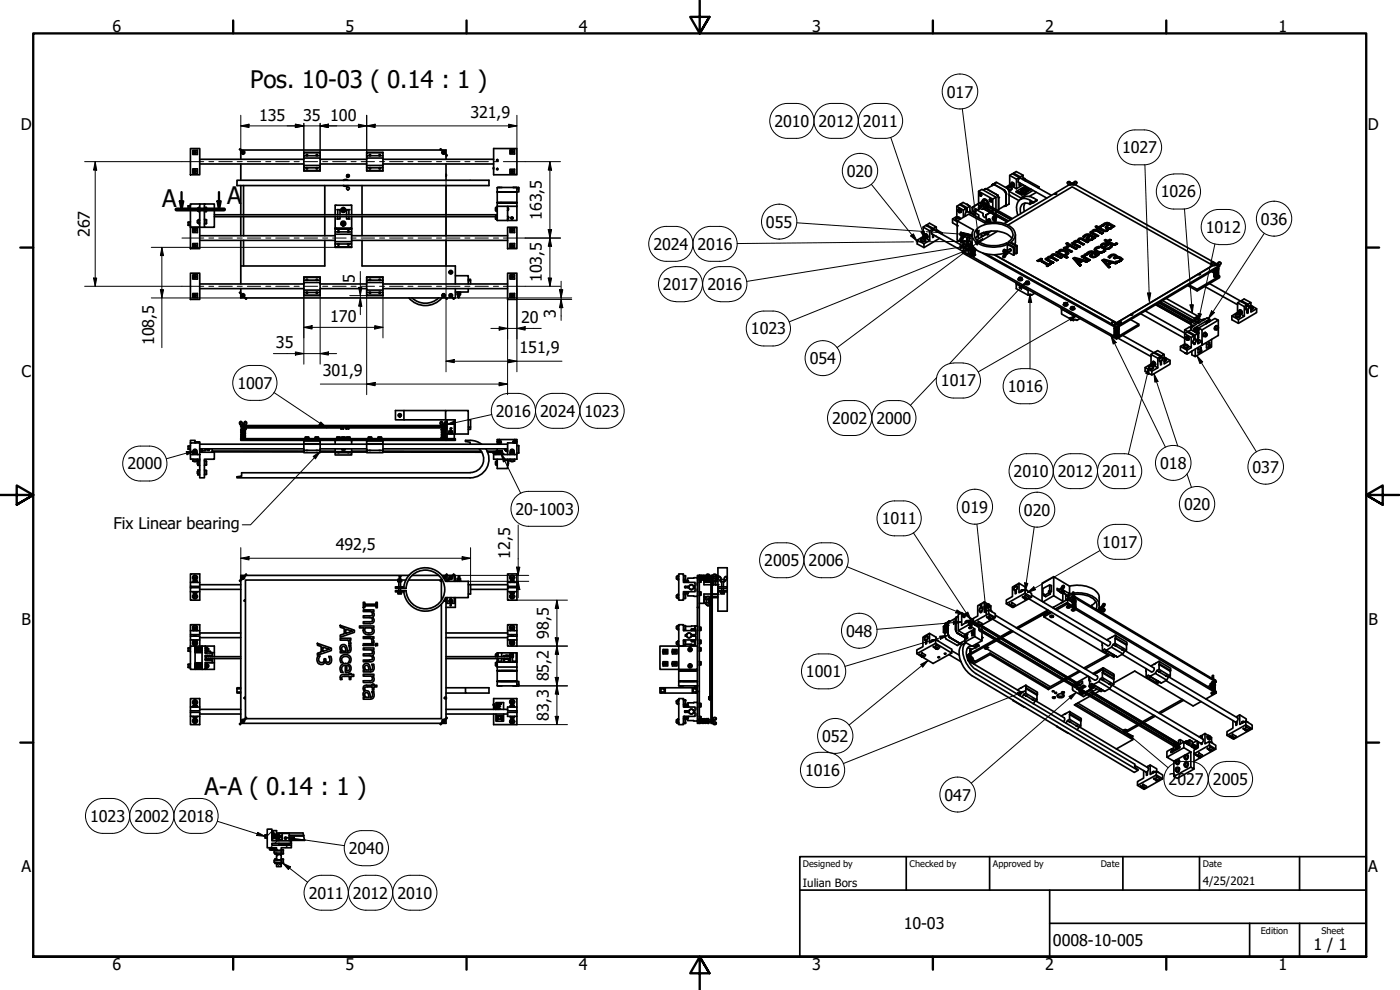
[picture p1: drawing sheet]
<svg xmlns="http://www.w3.org/2000/svg" width="420mm" height="297mm" viewBox="0 0 420 297" stroke-linecap="round" stroke-linejoin="round" font-family="sans-serif">
<defs><g id="words">
<g font-size="7.2">
<text x="75.1" y="26.5">Pos. 10-03 ( 0.14 : 1 )</text>
<text x="48.6" y="62">A</text>
<text x="68.2" y="61.3">A</text>
<text x="61.3" y="238.6">A-A ( 0.14 : 1 )</text>
</g>
<g font-size="4.8">
<text x="33.7" y="9.6">6</text>
<text x="103.7" y="9.6">5</text>
<text x="173.7" y="9.6">4</text>
<text x="243.7" y="9.6">3</text>
<text x="313.7" y="9.6">2</text>
<text x="383.7" y="9.6">1</text>
<text x="284.2" y="29.3">017</text>
<text x="141.2" y="35.4">321,9</text>
<text x="6.2" y="38.9">D</text>
<text x="77.8" y="36.2">135</text>
<text x="91" y="36.2">35</text>
<text x="99.1" y="36.2">100</text>
<text x="232.4" y="38.1">2010</text>
<text x="245.7" y="38.1">2012</text>
<text x="259" y="38.1">2011</text>
<text x="410.5" y="38.9">D</text>
<text x="336.7" y="46">1027</text>
<text x="254.1" y="53">020</text>
<text x="348.4" y="59.2">1026</text>
<text x="162.6" y="66" transform="rotate(-90 162.6 66)">163,5</text>
<text x="26.9" y="71.2" transform="rotate(-90 26.9 71.2)">267</text>
<text x="229.9" y="68.3">055</text>
<text x="361.9" y="69.9">1012</text>
<text x="378.4" y="67.4">036</text>
<text x="196.1" y="74.9">2024</text>
<text x="209.4" y="74.9">2016</text>
<text x="106.5" y="84.8" transform="rotate(-90 106.5 84.8)">5</text>
<text x="162.6" y="84.6" transform="rotate(-90 162.6 84.6)">103,5</text>
<text x="198.9" y="87">2017</text>
<text x="212.3" y="87">2016</text>
<text x="166.8" y="95.4" transform="rotate(-90 166.8 95.4)">3</text>
<text x="99.1" y="96.6">170</text>
<text x="156.4" y="97">20</text>
<text x="225.4" y="100.3">1023</text>
<text x="46.2" y="103.6" transform="rotate(-90 46.2 103.6)">108,5</text>
<text x="82.8" y="104.4">35</text>
<text x="156" y="106">151,9</text>
<text x="6.4" y="113.1">C</text>
<text x="96.9" y="112.8">301,9</text>
<text x="243" y="109.2">054</text>
<text x="410.7" y="113.1">C</text>
<text x="71.2" y="116.6">1007</text>
<text x="282.4" y="115.9">1017</text>
<text x="302.5" y="117.7">1016</text>
<text x="148.8" y="125.1">2016</text>
<text x="162.1" y="125.1">2024</text>
<text x="175.4" y="125.1">1023</text>
<text x="249.7" y="127.2">2002</text>
<text x="263" y="127.2">2000</text>
<text x="38.2" y="140.8">2000</text>
<text x="304.2" y="143.2">2010</text>
<text x="317.5" y="143.2">2012</text>
<text x="330.8" y="143.2">2011</text>
<text x="348.2" y="140.7">018</text>
<text x="375.9" y="141.8">037</text>
<text x="154.7" y="154.5">20-1003</text>
<text x="288.6" y="153.8">019</text>
<text x="307.3" y="154.7">020</text>
<text x="355.3" y="153">020</text>
<text x="34" y="158.8">Fix Linear bearing</text>
<text x="264.6" y="157.3">1011</text>
<text x="100.8" y="165.1">492,5</text>
<text x="153.1" y="167.6" transform="rotate(-90 153.1 167.6)">12,5</text>
<text x="330.8" y="164.4">1017</text>
<text x="229.4" y="169.8">2005</text>
<text x="242.6" y="169.8">2006</text>
<text x="6.4" y="187.4">B</text>
<text x="164.7" y="191.6" transform="rotate(-90 164.7 191.6)">98,5</text>
<text x="253.9" y="191.1">048</text>
<text x="410.7" y="187.4">B</text>
<text x="241.9" y="203.2">1001</text>
<text x="164.7" y="204.5" transform="rotate(-90 164.7 204.5)">85,2</text>
<text x="164.7" y="216.3" transform="rotate(-90 164.7 216.3)">83,3</text>
<text x="246.7" y="222.6">052</text>
<text x="241.6" y="232.8">1016</text>
<text x="350.7" y="235.5">2027</text>
<text x="364" y="235.5">2005</text>
<text x="283.5" y="240.2">047</text>
<text x="27.1" y="246.6">1023</text>
<text x="40.3" y="246.6">2002</text>
<text x="53.6" y="246.6">2018</text>
<text x="104.7" y="256.3">2040</text>
<text x="6.4" y="261.7">A</text>
<text x="410.7" y="261.7">A</text>
<text x="92.6" y="269.7">2011</text>
<text x="105.9" y="269.7">2012</text>
<text x="119.3" y="269.7">2010</text>
<text x="271.2" y="278.8">10-03</text>
<text x="316" y="283.8">0008-10-005</text>
<text x="394.2" y="285">1 / 1</text>
<text x="33.7" y="290.9">6</text>
<text x="103.7" y="290.9">5</text>
<text x="173.7" y="290.9">4</text>
<text x="243.7" y="290.9">3</text>
<text x="313.7" y="290.9">2</text>
<text x="383.7" y="290.9">1</text>
</g>
<g font-size="3.4">
<text x="241" y="266">Iulian Bors</text>
<text x="361" y="265.5">4/25/2021</text>
</g>
<g font-size="2.7">
<text x="241" y="260.1">Designed by</text>
<text x="273" y="260.1">Checked by</text>
<text x="298" y="260.1">Approved by</text>
<text x="330.3" y="260">Date</text>
<text x="361" y="260">Date</text>
<text x="378.4" y="280.1">Edition</text>
<text x="396.6" y="280.1">Sheet</text>
</g>
</g></defs>
<!-- layer: Hatch (ISO) -->
<g fill="none" stroke="#000" stroke-width=".3">
<path d="M81.6 249.4l-1.4 1.4M81.6 250.8h.3M81.7 251.1h.1M81.9 253.6l-.7 .8M82.7 258.7l.2 .4M82.7 257.7l.2 .3M83 256l-.5 .2M83.1 254.9l-.6 .4M83.2 252.3l-.7 .7M83.6 256.4l-.6 .6M83.7 250.5l1 .9M83.7 251.1h.1"/>
<path d="M83.8 250.8h.1M84.1 259.2l-.8 .8M84.2 251.1h.1M84.2 250.8h.1M84.4 250.8h.1M84.4 251.1h.1M86.4 253.6l-.7 .8M87.4 252.6l-.4 .4"/>
</g>
<!-- layer: Visible (ISO) -->
<g fill="none" stroke="#000" stroke-width=".51">
<path d="M57.1 44.6h2.8v7.8h-2.8zM57.8 45.1h1.4v1.2h-1.4zM57.8 50.7h1.4v1.3h-1.4zM59.9 47.8h31.3M59.9 49.2h31.3M71.1 54.1h75.6v1.6h-75.6zM72.3 47.8v-2.8h61.6v2.8M72.3 49.2v4.9M72.3 55.7v8.7M72.5 45l-.4-.4-.2 .2 .4 .4M72.8 45.5l.4 .2-.1 .2h-.3zM73.1 55.7v8.7"/>
<path d="M91.2 50.3h1.1M91.2 50.3v-.7h4.9v.7h-.9M91.2 49.6v-2.2h4.9v2.2M91.2 46.7v-.9h4.9v1.6M91.2 50.3v.9h4.9v-.9M91.2 45.8h4.9M91.2 51.2h4.9M91.9 46.7l.2-.4 .2 .4M91.9 50.4l.2 .3 .2-.3M92.3 46.7h-1.1v.7M92.3 50.3h2.6M92.3 46.7h2.6"/>
<path d="M94.9 46.7l.2-.4 .2 .4M94.9 50.4l.2 .3 .2-.3M94.9 46.7h.3M94.9 50.3h.3M95.2 46.7h.9M96.1 47.8h13.9M96.1 49.2h13.9M97.5 55.7v8.7M103 55.6a1.05 1.05 0 0 0 1.4 .1M103 54.1a1.05 1.05 0 0 1 1.4 0M103.9 53.8v.3M103.9 55.7v.2"/>
<path d="M104.2 52.4l.1 .3-.2-.1M104.6 52.4l-.1 .5-.5 .1M104.7 52.5l-.1 .4-.5 .2M108.6 55.7v8.7M110 50.3v-.7h4.9v.7h-.8M110 49.6v-2.2h4.9v2.2M110 46.7v-.9h4.9v1.6M110 50.3v.9h4.9v-.9M110 45.8h4.9M110 51.2h4.9M110 50.3h.9M110.9 46.7l.1-.4 .2 .4"/>
<path d="M110.9 50.4l.1 .3 .2-.3M110.9 46.7h.3M110.9 50.3h.3M110.9 46.7h-.9v.7M111.2 50.3h2.6M111.2 46.7h2.6M113.8 46.7l.2-.4 .1 .4M113.8 50.4l.2 .3 .1-.3M113.8 46.7h.3M113.8 50.3h.3M114.1 46.7h.8M114.9 47.8h33.2"/>
<path d="M114.9 49.2h33.2M132.3 45l-.2-.2 .2-.2 .4 .4M133 45.5h.2l.1 .4h-.3zM133.8 52.3v.6M133.9 46.2l.3 .4-.2 .2-.1-.2M133.9 49.2v4.9M133.9 55.7v8.7M133.9 52.4v.4M148.1 44.6h7v7.8h-7zM148.1 50.3v.4M148.2 50.3v.4M149.2 57.6h5.9z"/>
<path d="M149.2 57.6v3.2h5.9M149.6 56.2h.8M150.3 57.6h3.8M153 44.9h1.4v1.3h-1.4zM153 50.8h1.4v1.3h-1.4zM154 56.2h.7M155 56.2l.1 5.7M155.1 56.7h.6v-.4l-6.4-.1-.1 1.4M155.7 56.7v.9h-6.4M293.7 57.4l4.2 2.3v2.6M293.9 58.1v-.1a.43 .43 0 0 1 .5 .2 .43 .43 0 0 1-.1 .6M293.9 58.1v.6l.4 .1"/>
<path d="M293.9 58a.5 .5 0 0 1 .6 .2 .5 .5 0 0 1-.1 .6M293.9 58.3l.2 .3zM294 58l-.1 .1M294.1 58.5v.1M294.1 58.3l-.2 .2M294.4 58.7l-.1 .1M295.1 57l.7-.4 3.4 1.9M295.5 59.7v.4v-.3M297 59.9v-.2a.43 .43 0 0 1 .6 .2 .43 .43 0 0 1-.2 .6M297.1 59.7a.46 .46 0 0 1 .7 .3 .46 .46 0 0 1-.6 .5l-.3-.3 .1-.3M297.1 59.7l-.1 .2M297.8 55.7h.1"/>
<path d="M297.8 55.4h.1M297.8 55.4h.6M297.8 55.4l.4-.2 3.3 1.9 .4 .6-.7-.8M297.8 55.4l1.3-.7 3.3 1.9M298.4 55.4l-2.4 1.3 3.1 1.7M298.4 55.4l2.7 1.5M298.9 59.2l-4.2-2.4-1 .6v3.7l-1.9 1.1M298.9 59.2v3.7M298.9 59.2l-1 .5M299.2 58.5l.1 .1zM299.3 58.6l.3 .4-.3-.4M299.6 59l.1 .2z"/>
<path d="M299.7 59.3v3.5M299.7 59.2v3.8l-.2 .2M301.1 56.9l.8 1.4M301.1 56.9h.1M301.2 56.9l.7 1.3M301.9 57.7v.2zM301.9 57.9v3.7M302.4 56.6l.4 .7v3.9l-.9 .6M302.4 56.6v-.4a.67 .67 0 0 1 .6-.3 .67 .67 0 0 1 .6 .3 .64 .64 0 0 1-.3 .7 .64 .64 0 0 1-.7-.1M302.4 56.4l-.1 .1M302.8 56.1l.4 .1-.2 .1zM302.8 58.5l3 1.7"/>
<path d="M302.8 57.4l3.5 2M302.9 56.1v.2M303 55.5l2.1 1.1M303 52.6l2.1 1.2M303.1 56.1v.1M303.5 55.4v-.2l.3 .1v.4h-.1M303.5 55.1h.2a.37 .37 0 0 1 .3 .3 .37 .37 0 0 1-.2 .4l-.4-.4zM303.5 55l.5 .1v.3a.29 .29 0 0 1 0 .4 .29 .29 0 0 1-.4 0l-.3-.4zM303.6 56.4a.61 .61 0 0 1-.3 .6 .61 .61 0 0 1-.7-.1M303.6 54.8a.64 .64 0 0 1 .8 .3 .64 .64 0 0 1-.2 .8l-.1-.1a.53 .53 0 0 0 .1-.7 .53 .53 0 0 0-.7-.2zM303.7 56.6a.61 .61 0 0 1-1 .5M303.7 54.7h.1"/>
<path d="M304.1 55.8l-.1 .1M304.1 55l-.1 .1M304.2 52.3v-.4l.8-.4 2 1.1M304.2 51.9l2 1.2M304.3 55.8h.1M304.4 55.5l-.2 .1M305 57.5l1.6 .8 1.1-.5M305 57.5v.1l1.6 .9 .8-.4M305.6 54.7l8.5 4.7M305.7 57.6l.2-.1zM305.7 57.6l.1 .1M305.8 54.7a.64 .64 0 0 1-.3-.6 .64 .64 0 0 1 .4-.5v-.3l-.8 .5v2.8"/>
<path d="M305.9 54.8v.9l.3-.1v-.6M305.9 57.7l.3-.1zM305.9 57.7l.1 .1M305.9 55.4l.3 .2M305.9 57.5l-.1 .1M306.2 53.5v-.4l.8-.5v1.2h.3l-.3-.2M306.2 53.5h.3M306.2 53.5l-2.4-1.4-.8 .5v2.9l-1.2 .7M306.2 57.6l-.2 .2M306.3 59.8l1-.6a2.95 2.95 0 0 1 2.9 .2l1 .6-1.1 .6M306.3 53.5l9.2 5.1M306.4 57.2l.1 .3 .1-.3"/>
<path d="M306.5 58.1h.3M306.6 57l.3 .1v.7M306.6 57.2l-.1 .3M306.6 57.1l-.2 .1M306.6 57.1h-.1M306.6 58.3v.2M306.8 56.8l-.2 .2v.6l.3 .2M306.9 56.8l.3 .1zM307 55.4l-1.9 1.2M307 53.4l.7 .4M307.2 57.3l-.3-.2v.7M307.2 53.6v.2"/>
<path d="M307.5 56.4l.2 .2zM307.7 57.6l.1 .2-.4 .2M307.7 57.7l-.5 .3-.3-.2M307.7 53.8v.4v-.3M307.7 53.8l4.1 2.3M307.7 57.6v.3M307.7 57.6l.1 .3-.4 .1M307.7 55.8l-2.7 1.7M307.8 54.2v.1M308 57.5l.5-.5-.7 .9M308 57.3v.2l.8-.6-.4-.1-.7 .8M308 57.3l.5-.5-.8 .8"/>
<path d="M308 57.3l.1 .1M308 57h.2M308.2 56.9l-.2 .3M308.2 57.1v.2M308.3 57.3l.2-.1v-.6l-1.3 .7v.7M308.4 56.8v.3M308.5 56.9l.2 .1M308.5 56.6l-.3-.2-1.3 .7 1.3-.7-.4-.2-1 .7M309.4 56.8l-1.2 .7M309.5 56.8l-1.7 1-.1 .5h-.3v-.3M310 57.1l-3.7 2.3v.3M311 57.7l-2.1 1.2"/>
<path d="M311.2 60v.2l-1.1 .6-1-.3v.8l.8-.5M311.8 56.1l-.4 .2M311.8 56.1v.4M316.5 58.2h.4M316.6 58.1h.3v.2h-.3zM320.4 55a.43 .43 0 0 1 .3-.5 .43 .43 0 0 1 .5 .2v.6M320.8 55.5l-19.5 11.6M321.2 54.8a.39 .39 0 0 0-.5-.2 .39 .39 0 0 0-.2 .6l.4 .3M321.2 55.2v.1M321.2 55.1l.4-.2a.36 .36 0 0 1 .5 0 .36 .36 0 0 1 0 .5 .52 .52 0 0 1-.9-.3zM321.2 55.3v.2M321.5 55.1l.4-.1v.2z"/>
<path d="M321.6 55l-.1 .1a.25 .25 0 0 0 .3 .3 .25 .25 0 0 0 .2-.3l-.1-.1M322.2 55.3l.1-.5a.39 .39 0 0 1 .6-.2 .39 .39 0 0 1 .1 .6l-.4 .3M322.2 55.3l.1 .2M322.3 55.2l-.1 .1M322.7 55.4l42.3 23.7M323.2 54.9a.42 .42 0 0 0-.4-.5 .42 .42 0 0 0-.5 .3l-.1 .4M56.5 67.6h.5M56.5 62.7h.5M56.5 61.8v.9M57 66.7h-.5v.8M57 61.8h-.5M57.1 68.2h2.8v6.4h-2.8z"/>
<path d="M57.1 66.5v1.2M57.1 61.6v1.3M57.8 73.1h1.4v1.2h-1.4zM57.8 68.4h1.4v1.4h-1.4zM59.3 62.5v.7M59.3 66.2v.7M59.3 62.5h.1M59.3 63.2h.1M59.3 66.9h.1M59.3 66.2h.1M59.7 62.2l-.3 .7 .3 .6M59.8 62.2v.3h.1"/>
<path d="M59.8 63.5h.1M59.8 67.2h.1M59.8 62.2h.1M59.8 65.9h.1M59.9 61.2h-2.8v7h4.2M59.9 63.3l-.1 .2M59.9 66.1l-.1-.2-.4 .3v.6l.3 .3M59.9 66.9l-.1 .2M59.9 70.7h40.7M59.9 72.1h40.7M61.3 61.2h3v7h-3zM61.3 61.2h-1.4v7"/>
<path d="M61.3 62.2v1.3M61.3 65.8v1.4M61.5 65.9l.5 .1M61.5 62.3h.4M61.9 62.2l.1 1.2M62 66v1M62 63.4l-.5 .1M62 67l-.5 .1M64.3 65h84.4M64.3 64.4h84.9M72.3 65v5.7M72.3 72.1v13.1"/>
<path d="M73.1 65v5.7M73.1 72.1v7.7M97.5 72.1v7.7h-25.2M97.5 65v5.7M100.6 73.2v-.7h4.9v.7h-.8M100.6 72.5v-2.2h4.9v2.2M100.6 69.6v-.8h4.9v1.5M100.6 73.2v.9h4.9v-.9M100.6 64.4v-2.8h4.9v2.8M100.6 74.1h4.9M100.6 65v3.8M100.6 73.2h.8"/>
<path d="M100.6 68.6h4.9M101.1 62.9h.9v1.5M101.3 62.9v1.5M101.3 65v.7M101.4 69.6l.2-.4 .1 .4M101.4 73.2l.2 .4 .1-.4M101.4 69.6h.3M101.4 73.2h.3M101.4 69.6h-.8v.7M101.7 73.2h2.7M101.7 69.6h2.7M102 65v.7h-.9"/>
<path d="M102.4 67.5a.73 .73 0 0 1 .6-1.2 .73 .73 0 0 1 .6 1.2M102.6 62.7l.5-.3 .5 .3v.6l-.5 .2-.5-.2zM102.6 66.9l.5-.2 .5 .2v.6l-.5 .2-.5-.2zM104 65v.7h1M104.4 69.6l.2-.4 .1 .4M104.4 73.2l.2 .4 .1-.4M104.4 69.6h.3M104.4 73.2h.3M104.7 69.6h.8M104.7 62.9v1.5M104.7 65v.7M105 62.9h-1v1.5"/>
<path d="M105.5 65v3.4h-4.9M105.5 68.4v.4M105.5 70.7h46.8M105.5 72.1h46.8M108.6 72.1v7.7h28.1v5.4M108.6 65v5.7M133.9 65v5.7M133.9 72.1v7.7M148.8 64.8v1M148.8 62.3v.9M148.8 64.8h.3M148.8 65.8h.3"/>
<path d="M148.8 62.3h.3M148.8 63.2h.3M149.2 61.9h.1M149.2 60.8h5.3zM149.2 64.6v1.4M149.2 62.1v1.4M149.2 60.8v1.1M149.2 60.8h.1M150.3 60.8h3.8M152.3 61.9h-3.1v4.3h5.9v-4.3h-2.8v4.3M152.3 64.8v.9M152.3 62.3v.9"/>
<path d="M152.3 68.2h2.8v6.4h-2.8zM152.4 65h.1M152.4 65.6h.1M152.4 62.5h.1M152.4 63h.1M152.5 65.3l-.2 .5M152.5 62.7l-.2 .5M152.5 65v.6M152.5 62.5v.5M153 68.4h1.4v1.4h-1.4zM153 73.1h1.4v1.2h-1.4zM154.5 60.8h.6z"/>
<path d="M275.3 72.1l2 1v1.2M276.4 72a.73 .73 0 0 0 .7 .5 .73 .73 0 0 0 .6-.5M276.5 71.8a.49 .49 0 0 0 .1 .6 .49 .49 0 0 0 .6 0l.5-.3v-.3M276.9 71.6l.3-.1 .1 .2h-.4zM277 71.5v.2M277.1 71l1.9 1.1-1.7 1M277.1 68.1l1.9 1.2v2.8M277.2 71.5v.2M277.4 70.7a.36 .36 0 0 1 .6 .1 .36 .36 0 0 1-.3 .5M277.4 70.7v.1M277.4 70.6a.38 .38 0 0 1 .6 .2 .38 .38 0 0 1-.4 .5zM277.5 70.5a.49 .49 0 0 1 .7 .2 .49 .49 0 0 1-.2 .7"/>
<path d="M277.5 70.5a.55 .55 0 0 1 .8 .1 .55 .55 0 0 1-.2 .8l-.1-.1M277.6 70.8l.3 .3-.2 .1 .2-.2zM277.6 71l.1 .2M277.6 70.2a.73 .73 0 0 1 .8 .3 .73 .73 0 0 1 0 .8M277.7 70.8v.1M278.1 67.8v-.3l.9-.5 2 1.1-.8 .5M278.1 67.5l2.1 1.1v.3l-.3-.1v.3a.63 .63 0 0 0-.1 1.1M278.3 71.3h.1M279 69.3l.9-.5-2-1.2-.8 .5v2.9l-1.8 1.1v1.1l2 1.1 4.7-2.8M279.6 70.2l9.3 5.2M279.9 70.3v1l.3-.2-.3-.2M280.2 68.9l.3 .1"/>
<path d="M280.2 70.5v.6M280.3 68.9l8.8 4.9M281 69.2l.1 .2v-.2M281 68.1v1.2M281 70.9v.1M281.1 69l.5 .3v.3M281.5 69.2l1.3 .7v.4M281.6 69.5l.1 .2M282.8 69.9l-.4 .2M285.9 65.7l1.4 .8M286.8 65.8l.5 .5 3.4-2.1 4.9 2.7a8.6 8.6 0 0 1 8.7 2.2 2.58 2.58 0 0 1-.9 3.6l1.8 1M286.9 65.6v.4l.5 .2"/>
<path d="M287.1 61.9l2 1.1v2.1M287.1 67.6l.2 .1M287.1 64.9l.2 .2M287.3 65.4l.4 .1zM287.4 65.3v.2M287.5 63.2v-.2a.36 .36 0 0 1 .5 .2 .36 .36 0 0 1-.3 .5 .37 .37 0 0 1-.3-.6 .37 .37 0 0 1 .6 0l.2 .5-.4 .1M287.6 63.2l.3 .3zM287.6 62.9a.48 .48 0 0 1 .7 .2 .48 .48 0 0 1-.3 .6M287.6 62.9a.55 .55 0 0 1 .8 .1 .55 .55 0 0 1-.2 .7h-.1M287.6 63.4l.2 .1M287.7 65.3v.2M287.7 62.7a.64 .64 0 0 1 .8 .2 .64 .64 0 0 1-.1 .8"/>
<path d="M287.8 63.2v.1M288.1 65.8v-.3a.67 .67 0 0 0-.6-.4 .67 .67 0 0 0-.6 .4v.4l.6 .3M288.1 65.6l.1 .1M288.1 65.5l.2 .1M288.2 61.6v-.4l.9-.4 2 1-.8 .5M288.2 61.2l2.1 1.1v1.2l-.4-.1M288.5 69.8l-.2-.2v.3M288.6 70.7l.3 .3h-.2zM288.7 71.2l-.3 .2a.46 .46 0 0 0-.3 .4 .46 .46 0 0 0 .3 .4M288.9 75.4l46.2 25.9M288.9 73.6a.42 .42 0 0 1 .3-.5 .42 .42 0 0 1 .6 .3l.1 .4M289.1 73.8a.39 .39 0 0 1 .1-.5 .39 .39 0 0 1 .6 .2l.1 .5"/>
<path d="M289.1 73.8l.7 .6M289.1 63l.8-.5-1.9-1.1-.9 .5v3l-1.2 .8v1.2l1.4 .8M289.1 75.2l-.2 .2v.5l46.2 25.8M289.2 71.2l-.7 1a.38 .38 0 0 1-.2-.3 .38 .38 0 0 1 .2-.3l.4-.3M289.3 70.2l-.8-.4a.53 .53 0 0 0-.4 .4 .53 .53 0 0 0 .3 .6 .38 .38 0 0 0 .3 .4 .38 .38 0 0 0 .4-.2l-.2-.5M289.3 70.2l-.7-.3a.4 .4 0 0 0-.3 .4 .4 .4 0 0 0 .2 .4l.8-.5M289.3 70.2l.3 .7-.6 .4M289.3 73.1l-2-1.1v-5.7l4.9 2.7a2.94 2.94 0 0 0 1.9 4.3 10.5 10.5 0 0 0 8.2 0M289.4 70.3l.9 .5 .5-.3M289.4 74.2l-.3 .2M289.6 71l.5 .2M289.7 64.7l.1 .1"/>
<path d="M289.8 73.3l.3 .2M289.8 74.4l.3 .3 .8-.3M289.8 70.5l-.2 .2M289.9 74l-.1 .4M289.9 73.8v.2M289.9 62.5v1.2l-.3 .6 .2 .5M289.9 73.6h.2a.36 .36 0 0 1 .5-.1 .36 .36 0 0 1 0 .5 .4 .4 0 0 1-.5 .1 .4 .4 0 0 1-.2-.5zM290.1 74.7h.5M290.1 61.3l.5 .3M290.1 73.8h.5l-.4 .2zM290.3 63.5l.2 .1M290.3 70.8v-.6l1.4 .8"/>
<path d="M290.4 63.5l5.9 3.3M290.4 72.8a.43 .43 0 0 1 .4-.5 .43 .43 0 0 1 .5 .3v.3M290.5 72.9v.6h-.4M290.5 72.4v-1.2h-.4v2.3M290.5 61.5h.1M290.5 70.7l.5 .3M290.8 74l.1 .4M290.8 73.8v.2M290.8 73.6l1.9 1.1M290.8 73.3l1.3 .7M290.8 73.3v.5M290.8 73.3l-.4 .3"/>
<path d="M290.8 73.3l-.3 .2M290.9 73.3h-.1M290.9 73.6l-.1 .4M291 71v.6M291 71.5v.8M291 71l-.5 .2M291.1 63.2l.2 .8M291.1 61.8v2.1M291.1 76.1l-.5 .3-1.5-.8v-1.2l1.5 .8v1.2M291.1 74.3l.4 .4 .1 .7M291.1 74.9l-.5 .3M291.1 74.2l-.2 .2"/>
<path d="M291.1 74.3v.1M291.2 74.5l.4 .2M291.2 76.2a.28 .28 0 0 0 0 .3 .28 .28 0 0 0 .3 .1l-.3-.2 .1-.2M291.2 74.3l.4-.2-.1 .4M291.3 63.6l1.1 .6-.4 .2M291.3 63.7v.4M291.3 76.3l-.1 .1M291.3 74.6a.43 .43 0 0 0 .1 .6 .43 .43 0 0 0 .6-.1l.4-.2 .1-.3M291.3 73l.1 .1M291.3 76.2l-.1 .2a.68 .68 0 0 0 .7 .5 .68 .68 0 0 0 .6-.6M291.3 75.4l.3-.1-.2 .1M291.3 75l.3-.1-.2 .1"/>
<path d="M291.3 74.5v.1M291.4 73.1l-.1-.4a.39 .39 0 0 0-.6-.3 .39 .39 0 0 0-.1 .6l.4 .4M291.4 74l-.3 .2 .2 .3h1.1M291.4 63.9v.2M291.4 75.8l.1 .1M291.4 75.9l-.2 .1M291.4 73.1l-.1 .3M291.4 74.6h.1M291.5 74l-.3 .2 .3 .3h.8M291.5 74.7l-.3 .2M291.5 76.6l1-.2-1 .3M291.5 74.7h.1"/>
<path d="M291.6 75.6l.1 1M291.6 76.1l-.2 .1M291.6 76.1l-.3 .1M291.6 76l-.3 .1M291.6 75.7h-.3M291.6 74.2l-.4 .1M291.7 72.8h-.2a.28 .28 0 0 0-.1 .3 .28 .28 0 0 0 .4 .2M291.7 70.4v2.3a4 4 0 0 0 3.4 3.3l.6 .1a9.9 9.9 0 0 0 5.7-.2M291.7 73.1v-.2v.2M292.1 74.3l-.1 2.3M292.1 76.1l.3 .3M292.1 76.1h.1"/>
<path d="M292.1 75.7l.1 .1M292.1 75.4h.1M292.1 75h.1M292.1 74.6l.1 .1M292.2 76.1h.1M292.2 76.1l.3 .2M292.2 75.9l.2 .1M292.2 75.4l.2 .2M292.2 75l.2 .2M292.2 74.6l-.7 .1 .8-.1M292.2 75.8l.2 .1M292.2 74.7l.2 .1"/>
<path d="M292.3 74.5l-.5 .1 .6-.1M292.3 74.5h.1M292.3 74.7h.1M292.4 64.2v.4M292.4 76.1l.1 .1M292.4 76.1v.3M292.4 75.7a.61 .61 0 0 1-.5 .5 .61 .61 0 0 1-.6-.3M292.4 75.3a.59 .59 0 0 1-.5 .6 .59 .59 0 0 1-.6-.4v-.1M292.4 74.9a.61 .61 0 0 1-.5 .5 .61 .61 0 0 1-.6-.3v-.1M292.5 76v.4a.83 .83 0 0 1-1.2 .2M292.5 75.6a.72 .72 0 0 1-.5 .7 .72 .72 0 0 1-.9-.3l.2-.2M292.5 74.8a.66 .66 0 0 1-.5 .7 .66 .66 0 0 1-.8-.4l.1-.1"/>
<path d="M292.5 74.5l-.5 .5h-.7v-.3M292.5 76.4l-.4 .5-.8-.1-.2-.3M292.7 63.4l-.1 .1M292.7 62.8h.1M292.8 62.8a.62 .62 0 0 0 .7 .2 .62 .62 0 0 0 .4-.7l-.2-.1-.1 .7M292.8 62.8l-.1 .7a.79 .79 0 0 1-.8-1.2l-.1-.1v1.2l2 1.1v.9M292.8 62.8l2.2 1.3a.88 .88 0 0 0 .7 1.2l.2-.7M292.8 62.8v.9M293 74.9l-.5 .3a.72 .72 0 0 1-.5 .7 .72 .72 0 0 1-.9-.3l.2-.2M293.8 61a1.09 1.09 0 0 1 1.1 .5 1.09 1.09 0 0 1-.1 1.3 1.42 1.42 0 0 1-1-1.8zM293.9 60.9a1.17 1.17 0 0 1 1.1 .6 1.17 1.17 0 0 1 0 1.2M293.9 62.1l-.2 .1"/>
<path d="M294.1 61.7l.2-.1a.26 .26 0 0 1 .3 .2 .26 .26 0 0 1-.2 .3zM294.1 61.7l.3-.2 .2 .3v.3h-.2M294.3 60.8l.7-.1 8.8 4.9M294.4 60.9l9 4.9M294.4 60.8a.73 .73 0 0 1 .9-.3 .73 .73 0 0 1 .5 .6M294.5 70.8l.3-.1 .1 .2M294.5 70.5l.3 .2M294.5 70v1.2M294.6 60.4l.6-.3a1.19 1.19 0 0 1 1.3 1.4M294.7 60.6h.3l.6 .4M294.8 60.4a.76 .76 0 0 1 .8-.8 .76 .76 0 0 1 .8 .7l.3 .5 .1 .9M294.9 61.1l8.4 4.8"/>
<path d="M294.9 75.9l40.2 22.5M295 60.2h.3zM295.1 62.6l7.2 3.9M295.1 69.8a4.5 4.5 0 0 0-2.4 1.8M295.1 69.8h.1M295.1 69.8a8.2 8.2 0 0 1 8.4 1.4l.2 .4M295.3 70.7h-.4M295.3 62.2l7.3 4.1M295.7 70.3v.1M295.8 61.6l-.1 .4-.4 .3M295.8 62.2l1.1 .6 .1 .4M295.8 64.5l1.4-.7-1.3 .8"/>
<path d="M295.9 64.6l.1 2.1M296 61.7l-.1 .4-.4 .2M296 76.2l39.1 21.8M296.2 66.7v-.3a.54 .54 0 0 1 .3-.5 .54 .54 0 0 1 .6 .1l.1 .1a.56 .56 0 0 0-.7 0 .56 .56 0 0 0-.1 .7M296.2 69.9a.52 .52 0 0 0-.6 0 .52 .52 0 0 0-.1 .6M296.2 70.3h.3M296.3 70.1v-.1a.36 .36 0 0 0-.4-.1 .36 .36 0 0 0-.2 .4M296.3 61.9l-.6 .3M296.4 60.2l-.3 .2M296.6 62.1l-.7 .1M296.7 60.9l-.2 .1M296.9 66.5v.2"/>
<path d="M296.9 66.5h.2l-.1 .2M296.9 63.6l.1 .3M296.9 66.4v.1M297 65.8a.77 .77 0 0 0-.9 .9M297.1 63.7h.1M297.1 60.1l.2 .2zM297.1 66.5l-.2-.2-.1 .4M297.2 66.7v-.4a.33 .33 0 0 0-.4-.1 .33 .33 0 0 0-.1 .4v.1M297.2 66.3v-.1a.47 .47 0 0 0-.5 0 .47 .47 0 0 0-.2 .5M297.2 60.1l-.1 .1M297.3 60.2l-.1 .1M297.5 69.3l-4.4 2.7"/>
<path d="M297.9 63.4l-.3 .1-.5-.3 .5 .3M297.9 63.4l-.3 .1M297.9 62.9v.5M298.1 65.1l.5-.4 .3 .4a.48 .48 0 0 0-.7 .1 .48 .48 0 0 0 .2 .7 .44 .44 0 0 1-.5-.3 .44 .44 0 0 1 .2-.5zM298.4 76.4l36.7 20.5 28.9-17.2-28.9 17.2zM298.6 65.3l.2-.2a.39 .39 0 0 1 .1 .5 .39 .39 0 0 1-.5 .1zM298.7 65.5l-.1 .1M298.7 65.3v.4M298.7 65.3l.1 .2M298.7 65.3v.2M298.8 64.8a.68 .68 0 0 0-.9 .4 .68 .68 0 0 0 .4 .8h.1M298.9 63.4v.8"/>
<path d="M298.9 64.8v.2M298.9 65.6v.7l-.6 .3M299 65.3v-.2a.41 .41 0 0 0-.6 .3 .41 .41 0 0 0 .2 .5l.1-.1M299 63.5h-.1M299.3 69.4l-5.4 3.2M301.4 61.9h.1M301.5 75.7l.3 .1v.3zM301.6 76.2l-.4 .3a.41 .41 0 0 0-.2 .4 .41 .41 0 0 0 .2 .4M301.7 75a.37 .37 0 0 0-.4 .2 .37 .37 0 0 0 .1 .5l.8-.5M301.9 61.6v.1M301.9 61.7l-.5 .2M301.9 61.8l-.4 .1"/>
<path d="M301.9 61.3l-.3 .4-1.9 1.2M301.9 61.6v.2M302 75.1l.2 .1M302.1 76.2l-.4 .8-.5 .3v-.5l.6-.5M302.2 75.2l-.9-.3a.57 .57 0 0 0 0 .9 .41 .41 0 0 0 .2 .5 .41 .41 0 0 0 .5-.1l-.2-.6M302.2 75.2l.3 .7-.6 .4M302.3 75.2v-1.9l1.9 1v2.3M302.5 67.5l19.3-11.4 42.2 23.5M302.6 73.1v-.5l2.3 1.2v2.3M302.6 72.6a2.53 2.53 0 0 0 1.4-2.6 2.53 2.53 0 0 0-2-2.1 8.4 8.4 0 0 0-9.1 1.1 2.64 2.64 0 0 0 1.9 4.1 9.6 9.6 0 0 0 7.3-.2l2.3 1.3M303 74.8a.28 .28 0 0 1 .4 0 .28 .28 0 0 1-.1 .4M303.2 74.7l-1 .5"/>
<path d="M303.5 75.1l-1 .6M304.2 74.3l.2-.1v2.2l-.2 .2-1.6-.9M304.7 70.4l-.1 2.9M304.9 73.8l.3-.1v2.2l-.3 .2-.5-.2M307.7 60.9l-.4 .9 .1 1.6M309.1 61.3a1.89 1.89 0 0 0-2.4 0 1.89 1.89 0 0 0-.4 2.4v.4M309.3 60.6v.3l.5-.2M310.1 60.8v-.2a3.9 3.9 0 0 0-3.5-.9 3.2 3.2 0 0 0-1.4 3.9l.3 1M311.3 78.2l.3 .2zM311.6 78.4l.4-.2zM312.4 78l2.4 1.3 .3-.3 .3 .2-1.1 .7 1.1-.7M312.7 77.7l-.3 .3 .3-.3-.3-.2-1.1 .7"/>
<path d="M313.6 77.7l2.2 1.3zM314 79.7l.3 .2zM314.3 79.5l-2.3-1.3 2.4 1.3-.4 .2M314.6 77.8l1.6 .9-.4 .3 .4-.3M314.8 77.3h.5zM314.8 77.3l-.2 .5zM315.3 77.3l.5 .2zM315.5 76.8l-.9 .2-.3 .6-.3-.1-.4 .2M315.5 76.9a1.01 1.01 0 0 1 .7-.8 1.01 1.01 0 0 1 1 .3l1.5 .9-.3 .2 .3-.2M315.8 77.1l1.7 .9-.4 .2 .4-.2M315.8 77.5l1.3 .7zM315.9 76.7l-.1 .4z"/>
<path d="M316 76.6l.5-.1zM316.5 76.5l.6 .3zM317 75.7l3.1 1.7zM317 75.7l.6-.1a1.67 1.67 0 0 1 1.6-.8 1.67 1.67 0 0 1 1.3 1.1l-.3 .5 .3-.5M317.1 76.8l1.3 .7zM317.9 75.7l1.3 .8 .3-.1a.48 .48 0 0 0 .5-.5 .48 .48 0 0 0-.5-.5l.5 .5M318.1 75.4l-.2 .3 .2-.3 .4-.2 1 .2-.7-.2zM319.2 74.3l2.3 1.3zM319.5 76.7l.7-.3zM319.5 76.7l1 .5-.4 .2 .4-.2M319.8 73.1l.5 .2zM319.8 73.1l.5-.3 .4 .3-.4 .2 .4-.2"/>
<path d="M320.2 74.5l1.6 .9-.3 .2 .3-.2M320.3 74.2l-.1 .3 .5-.6zM320.7 73.5l2.2 1.3zM320.7 73.5l.4-.2 2.2 1.2-.4 .3M320.8 73.9l-.4-.3-.4 .4-.1 .3-.3-.1-.4 .1M321.6 72.9l2.2 1.3zM322.1 77.5l.4-.2 4 1-.4 .3 .4-.3M322.1 77.5l2 2.3zM322.5 73.1l1.7 .9-.4 .2 .4-.2M322.7 77.6l1 1.1 .8-.5-1.8-.6 1.8 .6M322.8 72.6l.4-.1zM322.8 72.6l-.3 .5z"/>
<path d="M323.2 72.5l.6 .3zM323.3 74.5l-.4 .2M323.4 72.1l-.9 .2-.3 .6-.3-.1-.3 .1M323.5 72.2a.95 .95 0 0 1 .6-.9 .95 .95 0 0 1 1.1 .4l1.5 .8-.4 .3 .4-.3M323.8 72.3l1.6 1-.3 .2 .3-.2M323.8 72.8l1.3 .7zM323.9 78.9l1.1-.6zM323.9 78.9l.6 .7-.4 .2 .4-.2M324 71.9l.5-.2zM324 71.9l-.2 .4zM324.5 76.9l2.3 1.3zM324.5 71.7l.5 .3z"/>
<path d="M325 78.3l1.1 .3zM325 71l.4 .2zM325 71a1.82 1.82 0 0 1 2.3-.6l1.5 .8-.4 .3 .4-.3M325 72l1.3 .8zM325.6 77.1l1.6 .9-.4 .2 .4-.2M325.8 76.6l-.2 .5 .1-.4 .4-.2zM325.9 70.7l.5-.2zM325.9 70.7l-.5 .5zM326 76.1l.4 .2zM326 76.1a1.91 1.91 0 0 1 2.3-.5l1.5 .8-.4 .2 .4-.2M326.1 76.4l-.4-.2-.3 .2-.2 .5-.3-.2-.4 .2M326.4 71.9l.7 .2z"/>
<path d="M326.4 70.5l.5 .1zM326.5 76.3h.1M326.6 76l-.1 .3 .5-.5zM327 70.7l-.9 .7 .3 .5-.3-.3M327 70.7h.1M327 75.8l.4-.2zM327.1 69.7l2.2 1.2zM327.1 69.7l.3-.2 .3 .1 .3-.6 .7-.2 2.3 1.1-.4 .3 .4-.3M327.1 72.1l1-.5zM327.3 70.8l-.6 .4M327.4 77.1l.7 .2zM327.4 75.6l.5 .1z"/>
<path d="M327.9 71.2a.65 .65 0 0 1-.6 .6 .65 .65 0 0 1-.7-.4l.1-.2-.1 .3M327.9 71.2l-.6-.4 .6 .4M328 69.8l1.7 .9-.4 .2 .4-.2M328 75.8l-.9 .8 .3 .5-.3-.4M328 75.8h.1M328.1 77.3l1-.5zM328.2 71.4l.2 .1zM328.2 71.4l-.1 .2zM328.2 75.9l-.5 .5M328.3 69.3l.5-.1zM328.3 69.3l-.3 .5zM328.5 74.9l.6 .7z"/>
<path d="M328.8 69.2l.6 .2zM328.9 76.3a.67 .67 0 0 1-.6 .6 .67 .67 0 0 1-.7-.4l.1-.1-.1 .2M328.9 76.3l-.7-.4 .7 .4M329 74.8l.2-.3a.64 .64 0 0 0-.1 .7 .64 .64 0 0 0 .7 .3 1.02 1.02 0 0 0 1.5-.6l.4 .2M329.1 68.5l.3 .1zM329.1 75.6l1.1 .3zM329.2 76.5l.2 .1zM329.2 76.5l-.1 .3zM329.2 74.5l.5-.2zM329.3 68.3l-.6-.3 .6 .3-.2 .2M329.4 69.4l1.2 .8zM329.4 68.6l.2-.1z"/>
<path d="M329.7 74.3l.4-.1zM330 68.3l1.7 .8 .5-.3 .4 .1M330.1 74.2a1.25 1.25 0 0 0-1.6 .3v.4M330.2 75.9l1.1-.3zM330.7 67.5l.4 .3zM330.7 67.5a2 2 0 0 1 2.2-.5l1.6 .9-.4 .2 .4-.2M330.7 67.9l-.7 .4 .7-.4-.3-.2-.7 .4-.6-.4-.4 .3M330.8 78.1l.5-.3 4 1.1-.5 .2 .5-.2M330.8 78.1l2 2.2zM330.9 74.4a2.22 2.22 0 0 0 2.3 0 2.22 2.22 0 0 1-2.3 0zM330.9 69.2l-1.3-.7 1.3 .7M330.9 69.2l.4 .2 1-.1-1 .1z"/>
<path d="M331 73.3l.7-.1 .5 .2-.5-.2zM331.2 67.7h.1M331.4 78.2l1 1 .9-.5-1.9-.5 1.9 .5M331.5 67.4l-.3 .3zM331.5 75.4l-.2 .2zM331.6 67.3l.5-.2zM331.7 75.1l-.2 .3zM331.8 72.6l.3 .2zM332 72.4l-.6-.3 .6 .3-.2 .2M332.1 72.8l.3-.2zM332.1 68.5l.7 .2zM332.1 67.1l.4 .1z"/>
<path d="M332.2 73.4l-1.2 .7a.41 .41 0 0 1-.2-.4 .41 .41 0 0 1 .2-.4l-.2 .4M332.4 69.2l.2-.3zM332.6 67.2l-.8 .8 .3 .5-.3-.4M332.6 67.2h.1M332.6 79.5l1.2-.7zM332.6 79.5l.6 .6-.4 .2 .4-.2M332.6 77.1l.5 .2zM332.7 72.4l1.5 .8 .8-.3 .3 .2M332.8 68.7l.7-.1 .3-.4-.3 .4zM332.9 73.3l-1.6 .9 1.6-.9a1.55 1.55 0 0 0-2.6 .5l.6 .6-.5-.4-.1-.3M332.9 67.4l-.5 .5M333.2 74.4l.4-.2z"/>
<path d="M333.2 77.1l-.1 .2M333.3 76.9l-.1 .2 .3-.3zM333.4 72l-.7 .4 .7-.4-.3-.2-.7 .4-.6-.3-.4 .2M333.5 76.8l.4-.2zM333.6 67.7a.67 .67 0 0 1-.6 .7 .67 .67 0 0 1-.7-.4v.1M333.6 67.7l-.7-.3 .7 .3M333.6 73.3l-1.2-.7 1.2 .7M333.6 73.3l.6 .2 .8-.2-.5 .2zM333.8 73.9l-.5-.3a1.22 1.22 0 0 1-2 .6M333.8 73.9l-.2 .3zM333.8 78.8l1 .3zM333.9 67.9l.2 .2z"/>
<path d="M333.9 67.9l-.1 .3zM333.9 76.6l.6 .1zM334.2 77.4l.4 .2zM334.6 76.9l-.1-.2a.38 .38 0 0 1 .1 .5 .38 .38 0 0 1-.4 .2M334.7 77.5l.6-.2zM334.7 77.5h.1M334.9 78.5l.4 .2zM335 77.1h1.1a.62 .62 0 0 1 .6 .6 .62 .62 0 0 1-.4 .6l.4-.5M335 73.3l.3-.2zM335.1 76.8l-.1 .3v-.2a1.14 1.14 0 0 0-.9-.7 1.14 1.14 0 0 0-1.1 .5l-.4 .4M335.3 78.7l1-.4zM335.3 77.3l.6 .2z"/>
<path d="M335.9 77.5l.3 .3zM336.2 77.8l-.5 .5-.8 .2M363.6 79.1a.43 .43 0 0 1 .3-.4 .43 .43 0 0 1 .5 .2l.1 .4M364.5 79.5l-.1-.5a.39 .39 0 0 0-.5-.2 .39 .39 0 0 0-.2 .6l.5 .3M364.5 79.4v.1M364.5 79.5v.2M364.7 79.1a.43 .43 0 0 1 .5 0 .43 .43 0 0 1 .2 .5h-.1a.43 .43 0 0 1-.5 .1 .43 .43 0 0 1-.2-.5zM364.8 79.2v.3h.4l-.1-.3M365.5 79.5l.1-.5a.37 .37 0 0 1 .5-.2 .37 .37 0 0 1 .2 .5l-.5 .4M365.5 79.4v.1M365.5 79.5v.2M366 79.6h.1"/>
<path d="M366.4 79.1a.42 .42 0 0 0-.3-.5 .42 .42 0 0 0-.5 .3l-.2 .4M57.1 82h2.8v7.8h-2.8zM57.8 82.5h1.4v1.2h-1.4zM57.8 88.1h1.4v1.2h-1.4zM59.9 85.2h31.3M59.9 86.6h31.3M72.3 87.8l-.2-.2-.2 .2 .4 .4M72.3 86.6v2.8h64.4v-2.8M72.8 88.5l.4 .2-.1 .2h-.3zM73.5 89.4l.4 .4 .1-.2-.1-.2M91.2 87.7h1.1M91.2 87.7v-.7h4.9v.7h-.9"/>
<path d="M91.2 87v-2.2h4.9v2.2M91.2 84.1v-.9h4.9v1.6M91.2 87.7v.9h4.9v-.9M91.2 83.2h4.9M91.2 88.6h4.9M91.9 84.1l.2-.4 .2 .4M91.9 87.7l.2 .4 .2-.4M92.3 87.7h2.6M94.9 84.1l.2-.4 .2 .4M94.9 87.7l.2 .4 .2-.4M94.9 87.7h.3M96.1 84.1h-4.9v.7"/>
<path d="M96.1 85.2h13.9M96.1 86.6h13.9M110 84.1h4.9v.7h-4.9zM110 84.8v2.2h4.9v-2.2M110 87v1.6h4.9v-.9M110 84.1v-.9h4.9v.9M110 83.2h4.9M110 88.6h4.9M110 87.7h.9M110.9 84.1l.1-.4 .2 .4M110.9 87.7l.1 .4 .2-.4M110.9 87.7h.3"/>
<path d="M111.2 87.7h2.6M113.8 84.1l.2-.4 .1 .4M113.8 87.7l.2 .4 .1-.4M113.8 87.7h.3M114.9 87v.7h-.8M114.9 85.2h37.4M114.9 86.6h37.4M122.7 89.4a6.5 6.5 0 0 0 9.9 0M123.7 89.4a5.8 5.8 0 0 0 8 0M133 88.5l.3 .2v.2h-.3zM133.7 89.4l.3 .4 .2-.2-.2-.2M135.1 88.6l.1-.1 .2 .3-.1 .1z"/>
<path d="M135.1 81.6l.2-.1 .1 .3-.1 .1zM135.8 89.4l.3 .4 .2-.2-.2-.2M136.7 82.7h3.8v2.5M137.4 87.6v.1M137.5 88.4v.9v-.8M137.6 87.7h.3M137.6 87.7v.6M137.6 87.7v1.6v-.8M137.6 87.7h-.4v.7h.4M137.9 87.7v.8a.48 .48 0 0 1-.4 .8M137.9 87.7h.3v.7h-.3M138 87.6v.1"/>
<path d="M140.5 84.2h.7v1M140.5 83.8h.7v.4M140.5 86.6v1h-3.8M152.3 82h2.8v7.8h-2.8zM153 82.5h1.4v1.2h-1.4zM153 88.1h1.4v1.2h-1.4zM304.9 84.8v.3l3.5 1.9v-.2M304.9 85.1h.1M305.6 83.7a.67 .67 0 0 0 .6 .5 .67 .67 0 0 0 .6-.5M305.7 83.5a.51 .51 0 0 0 .5 .6 .51 .51 0 0 0 .5-.6M305.7 83.6a.54 .54 0 0 0 .5 .6 .54 .54 0 0 0 .6-.6h-.1M305.8 83.4l.1-.2a.39 .39 0 0 1 .5 0 .39 .39 0 0 1 .2 .4 .44 .44 0 0 1-.5 .1 .44 .44 0 0 1-.3-.3z"/>
<path d="M305.9 83.3a.34 .34 0 0 0 0 .5 .34 .34 0 0 0 .5-.1l.3-.1-.2-.3M306 83.5l.5-.1-.2-.1v.2M306 83.5h.1M306.3 83.5l-.2 .1M306.3 83.5v.1M306.3 83.3l-.2 .1M307.7 84.9a.63 .63 0 0 0 .6 .5 .63 .63 0 0 0 .6-.5M307.8 84.7a.48 .48 0 0 0 .5 .5 .48 .48 0 0 0 .5-.5 .43 .43 0 0 1-.1 .6 .43 .43 0 0 1-.5 0l-.5-.3zM307.9 84.5h.8a.38 .38 0 0 1-.4 .4 .38 .38 0 0 1-.4-.4zM308 84.4a.37 .37 0 0 0 .3 .6 .37 .37 0 0 0 .4-.6h-.1M308.3 84.5h.2l-.2 .2M308.3 84.7l-.1 .1"/>
<path d="M308.4 87l.1 .1M308.5 84.5l-.1 .3-.3-.2 .2-.1v.2M309.1 88.3l-.6 .3-3.5-2v-1.5l3.5 2v1.5M310.5 88l-.9 .5-.5-.2 .5 .2M318.5 92.4v.2l3.5 2v-.2M318.5 92.6l.1 .1M318.6 92.7l3.5 2v1.5l-3.5-2zM319.2 91.4a.67 .67 0 0 0 .6 .4 .67 .67 0 0 0 .6-.4M319.3 91.1a.51 .51 0 0 0 .5 .5 .51 .51 0 0 0 .5-.5 .59 .59 0 0 1-.4 .7 .59 .59 0 0 1-.7-.4zM319.5 90.9l-.2 .1a.45 .45 0 0 0 .5 .4 .45 .45 0 0 0 .4-.4 .4 .4 0 0 0-.5-.3 .4 .4 0 0 0-.2 .5 .38 .38 0 0 0 .4 .1 .38 .38 0 0 0 .2-.4M319.6 91.1v-.2l.1 .3 .3-.2-.2-.1v.2M319.6 90.9h.2"/>
<path d="M319.7 91.1h.1M319.8 91.1l.1 .1M321.2 92.5a.65 .65 0 0 0 .7 .5 .65 .65 0 0 0 .6-.5M321.4 92.3a.48 .48 0 0 0 .5 .5 .48 .48 0 0 0 .5-.5l.1 .1a.58 .58 0 0 1-.6 .5 .58 .58 0 0 1-.6-.5zM321.5 92.1l.1-.1a.34 .34 0 0 1 .5 0 .34 .34 0 0 1 0 .4h-.4zM321.6 92.1h-.2a.42 .42 0 0 0 .5 .5 .42 .42 0 0 0 .4-.5h-.1M321.7 92.3l.4-.1-.2-.1v.2M321.7 92.3h.1M321.9 92.3h-.1M321.9 92.3h.1M321.9 92.1h-.1M322 94.6l.1 .1"/>
<path d="M322.7 95.8l-.6 .4M324.1 95.6l-.9 .5-.5-.3 .5 .3M333.7 97a.42 .42 0 0 1 .3-.6 .42 .42 0 0 1 .5 .4l.1 .5M334.4 98.5l.4 .4-.3-.3M334.6 97.3l-.1-.4a.39 .39 0 0 0-.5-.3 .39 .39 0 0 0-.2 .6l.5 .4M334.6 97.1l.1-.1a.4 .4 0 0 1 .5-.1 .4 .4 0 0 1 .2 .5 .48 .48 0 0 1-.8-.3zM334.6 98.2h-.1a.57 .57 0 0 0 .3 .7 .57 .57 0 0 0 .7-.1l.3-.3-.3-.3M334.6 97.3v.3M334.6 99.2h.2M334.6 98.8h.1M334.8 99.9h-.2M334.8 99.5l-.2 .1"/>
<path d="M334.8 98.3l-.3 .1M334.8 98.3l-.3 .2M334.8 98.2v1.8M334.8 98.7h-.1M334.8 99.9l-.2 .1M334.8 99.6h-.2M334.9 97.1v.2h.4v-.2M334.9 97.1h.1M335.1 98l30.9-18.4v.4l-30.9 18.4zM335.3 98.9v1.9M335.3 98.3l.4 .2M335.3 98.4l.4 .2"/>
<path d="M335.3 98.2v.5M335.3 99.9h.1M335.3 99.6h.1M335.3 99.1l.1 .1M335.3 98.8h.1M335.4 100l.3 .1-.2-.1M335.4 99.6l.3 .2M335.4 99.2l.3 .2M335.5 98.8l-.7 .1h.9M335.5 98.9l.2 .1M335.5 99.6l.2 .1M335.5 99.2l.2 .1"/>
<path d="M335.6 97.2v.1M335.6 98.1l.2 .4-.7 .3 .2-.1a.3 .3 0 0 0 .4-.2 .3 .3 0 0 0-.2-.3h.1a.59 .59 0 0 1-.4 .6 .59 .59 0 0 1-.7-.2l.2-.4M335.6 97.1v.1M335.6 97.3v.2M335.7 96.9a.38 .38 0 0 1 .5-.3 .38 .38 0 0 1 .2 .5l-.5 .4M335.7 98.3l.1 .2-.3 .2M335.7 99a.61 .61 0 0 1-.5 .6 .61 .61 0 0 1-.7-.3l.1-.1M335.7 99.8a.72 .72 0 0 1-.5 .7 .72 .72 0 0 1-.8-.3l.1-.2a.61 .61 0 0 0 .6 .5 .61 .61 0 0 0 .6-.6M335.7 99.4a.66 .66 0 0 1-.5 .7 .66 .66 0 0 1-.7-.4v-.1a.58 .58 0 0 0 .7 .5 .58 .58 0 0 0 .5-.7M335.7 99a.66 .66 0 0 1-.5 .7 .66 .66 0 0 1-.7-.4l.3-.3M335.7 98.6a.72 .72 0 0 1-.5 .7 .72 .72 0 0 1-.8-.3l.1-.2M335.7 98.7v.3l-.5 .2a.38 .38 0 0 1-.5 .1 .38 .38 0 0 1-.2-.4h.1"/>
<path d="M336.5 96.9a.43 .43 0 0 0-.3-.5 .43 .43 0 0 0-.5 .3l-.1 .6M339.3 95.9l2.5 1.4v.4l-6.7 4v-.4l6.7-4M339.3 94.4l.4-.1v.2zM339.3 94.5h.4M342.3 94.1l13.2 7.4M343.7 93.3l12 6.7M346.8 91.4l10.6 5.9M347.3 91.2l10.1 5.6M347.8 90.9l9.9 5.5M347.9 90.8l9.9 5.5M348.2 90.5l11.4 6.5M348.9 90.2l9.5 5.3"/>
<path d="M349.9 89.5l9.6 5.4M355.5 99l1.1 .6M356.4 85.6l2.9 1.7v-.5M356.6 99.8v-.4l.8-.4 2.1 1.1-.9 .5M356.6 99.4l2 1.2v1.1l-.3-.1M356.8 85.5l2.5 1.3M357.4 98v-1.5l1.6 .8-1.3 .8M357.4 96.5l.5-.3 1.6 .9 .9-.6-1.5-.9v1M357.4 98.5h.1M357.6 98l.2 .1M357.7 98.1l-.2 .9M357.8 97.9l-.4 .3v.2l-.5-.2-1.4 .8v.9"/>
<path d="M358.1 97.8l-.5 .2-.1 .7M358.4 97.7l-.5-.1-.5 .4v.3M358.5 96.3l.1-.1 .3 .2M358.5 99l.2 .1M358.5 99.4l.3 .2M358.5 99l.3 .2M358.6 99.6l.4 .2M358.6 95.6l.3 .2M358.6 99.5h.2M358.8 99.3l-.2 .1M358.8 99.6l.2 .2M358.8 98.5l.2 .2"/>
<path d="M358.8 98.5l.2 .1M358.8 99.2l.4 .2-.3 .1M358.8 99.2h.1M358.9 95.6l.5-.2 1.5 .8M359 96.6l.4-.1 .5 .3M359.1 98.7l.2 .2v-.4a.57 .57 0 0 0-.7 .2 .57 .57 0 0 0 .2 .8l.3-.2M359.1 96.6l.3-.2 .5 .4M359.2 98.3v.2M359.2 99.5l-.3 .1M359.2 98.5v.2M359.2 99.6h-.2M359.2 96.8l.5 .1"/>
<path d="M359.2 99.4l.3 .2M359.3 95.4v-.2l-.7 .4v.6M359.3 86.8l6.7-3.9v.4l-6.7 4M359.3 99.5l.2 .1M359.3 99.4l-.1 .1M359.4 98.9l.3 .1a.69 .69 0 0 0 0 1.1M359.5 95.4v-.5l-1.1 .6v.8M359.5 99.6l-.3 .1M359.5 99.7h-.2M359.5 98.7v-.2a.62 .62 0 0 0-.6 .5 .62 .62 0 0 0 .3 .7M359.5 99.6h.1M359.5 98.8v.1"/>
<path d="M359.6 99.9h.1M359.6 98.6a.52 .52 0 0 0-.6 0 .52 .52 0 0 0-.2 .6v.4l.4 .2M359.6 98.7l-.1 .2M359.7 99.6v.1M359.7 82.2l.3 .1zM359.7 98.4l4.9-2.8 1 .5-4.9 2.9M359.7 82.3h.3M359.7 99.1l-.2 .5 .2 .5M359.7 98.7a.71 .71 0 0 0-.5 .5 .71 .71 0 0 0 .3 .7M359.7 98.6a.76 .76 0 0 0-.5 .6 .76 .76 0 0 0 .3 .8M361 95.9l-.2 .2 .3-.2M361.1 96l.1 .1"/>
<path d="M361.6 95.8l-.7 .4M361.6 86l9.8 5.4M361.8 99.8a.67 .67 0 0 0-.7 .4 .67 .67 0 0 0 .2 .8M361.9 97l.1 .1M361.9 97h.2M362.2 96.5l.2 .1M362.3 96.4l.1 .2M362.5 96.3l.1 .1M362.6 96.5l-.1 .1M362.7 96.4l-.5 .1-.3 .6M362.8 96.4v.2M362.9 96.5h-.3l-.3 .4"/>
<path d="M363 96.5a.46 .46 0 0 0-.5 0 .46 .46 0 0 0-.2 .5M363 85.1l9.6 5.4M363 95.8l-.8-.4-1.3 .8M363.1 96.4v-.5l-.2-.1-4.5 2.7-.2 .9M363.5 81.5l.8 .4M364.3 82.7a.72 .72 0 0 0 .7 .5 .72 .72 0 0 0 .7-.5l.3 .2M364.4 82.5a.31 .31 0 0 0-.1 .4 .31 .31 0 0 0 .4 .1l-.3-.4M364.4 80.9l.3 .2v.7M364.4 82l.2 .1M364.4 80.9l.3 .1M364.4 82.5l.3-.1-.2 .1M364.5 82.6l-.1 .1"/>
<path d="M364.6 80.9h.1M364.7 83l.9-.2-.9 .2M364.7 82.2h.1M364.7 81.9l.2 1.1M364.7 82.5h-.1M364.7 82l-.2 .1M364.7 81.6l-.2 .1M364.7 81.3h-.2M364.7 80.8v.1M364.7 80.8l-.1 .1M364.7 82.1l-.1 .1M364.7 81.7l-.1 .1"/>
<path d="M364.7 81.3l-.1 .1M364.9 98l.7 .1a.6 .6 0 0 1-.5 .9l-.5-.4zM365.2 98.7l.2 .1M365.3 80.4l-.1 2.6M365.3 97.8a.7 .7 0 0 0-.8 .3 .7 .7 0 0 0 .1 .8M365.3 80.5l.3 .2-.3-.1M365.3 82.5h.1M365.3 82.4h.1M365.3 82.1v.1M365.3 81.7h.1M365.3 81.3h.1M365.3 82.4v.1"/>
<path d="M365.3 81.8l.3 .1-.2-.1M365.3 81.4l.3 .1-.2-.1M365.3 82.2l.3 .3v.3M365.3 98.5h-.1M365.3 98.5l.2 .1M365.3 98.4v.1M365.3 82.4l.1 .1M365.4 98.3v.5l-.2-.1zM365.4 98v-.1a.58 .58 0 0 0-.8 .2 .58 .58 0 0 0 .2 .8h.1M365.4 80.4l.2 .2M365.4 80.9l-.7 .2 .7-.2M365.4 82.5l.2 .2"/>
<path d="M365.4 82.2l.2 .1M365.4 81h.1M365.5 80.3l.2 .4-.8 .2h.4a.31 .31 0 0 0 .3-.2 .31 .31 0 0 0-.2-.4 .51 .51 0 0 1-.1 .7 .51 .51 0 0 1-.7-.2M365.5 82.5l.1 .1M365.6 82.8h.1M365.6 82a.61 .61 0 0 1-.5 .6 .61 .61 0 0 1-.7-.3l.1-.1M365.6 81.6a.59 .59 0 0 1-.5 .6 .59 .59 0 0 1-.7-.4h.1M365.6 81.2a.61 .61 0 0 1-.5 .6 .61 .61 0 0 1-.7-.3l.1-.1M365.6 98.7v1.9l-4.9 3v-4.6l-1-.6v2.9l-.2-.2M365.6 82.8a.83 .83 0 0 1-1.2 .1M365.6 80.4a.69 .69 0 0 1-1.1 .5M365.6 82.3v.5"/>
<path d="M365.6 82a.72 .72 0 0 1-.5 .7 .72 .72 0 0 1-.8-.4l.1-.1M365.6 81.6a.72 .72 0 0 1-.5 .7 .72 .72 0 0 1-.8-.3l.1-.2M365.6 81.1a.66 .66 0 0 1-.5 .7 .66 .66 0 0 1-.7-.3v-.1M365.6 80.8a.7 .7 0 0 1-.5 .7 .7 .7 0 0 1-.8-.4l.1-.2M365.6 80.9l-.2 .4-.3 .1a.35 .35 0 0 1-.5 .1 .35 .35 0 0 1-.1-.5M365.6 96.1v2.1M365.7 80.6l-.3 .3M365.7 82.8l-.1 .3-.4 .1h-.7l-.2-.3M369.7 94.8l2 1.1v1.1M370.8 94.7a.73 .73 0 0 0 .7 .5 .73 .73 0 0 0 .7-.5M370.8 94.5a.64 .64 0 0 0 .6 .6 .64 .64 0 0 0 .7-.5l-.1-.1M371.2 94.3h.5l-.4 .2z"/>
<path d="M371.4 93.7l2 1.2-1.7 1M371.4 90.9l2 1.1v2.9M371.4 94.2v.3M371.6 94.2v.2M371.7 93.3l.2-.2 .3 .2a.43 .43 0 0 1 .3 .6 .43 .43 0 0 1-.5 .2 .43 .43 0 0 1-.3-.5zM371.9 93.6l.2-.1 .2 .3-.3 .1M371.9 93.3h.1a.35 .35 0 0 1 .4 .4 .35 .35 0 0 1-.4 .3zM372 92.9h.1M372.5 94.1a.56 .56 0 0 0 .2-.8 .56 .56 0 0 0-.8-.2 .55 .55 0 0 1 .7 .3 .55 .55 0 0 1-.2 .8M372.5 93.3l-.1 .1M372.6 90.5v-.3l.8-.5 2 1.1-.8 .5M372.6 90.2l2 1.1v.4l-.3-.2-.2 .5a.51 .51 0 0 0-.2 .5 .51 .51 0 0 0 .4 .4v1.1l.3-.2-.3-.2"/>
<path d="M372.7 94h.1M372.7 93.8l-.1 .1M374 92.9h.1M374.4 91.7h.1a.67 .67 0 0 1 .4 .8 .67 .67 0 0 1-.8 .4 .77 .77 0 0 1 .3-1.2zM374.5 92.8l.1 1M374.8 91.7h-.2a.63 .63 0 0 1 .4 .6 .63 .63 0 0 1-.4 .5M375.4 90.8v2.8l1.7-1M375.4 91.9l.2 .2h-.2M375.5 91.7l.4 .2 .1 .5-.6 .4M375.5 91.9v.2M375.9 91.9l1.2 .7v1.2l-5.4 3.2-2-1.1v-1.1l1.7-1.1v-2.8l.8-.6 2.1 1.2-.9 .5M376 92.2a.45 .45 0 0 1-.1 .5 .45 .45 0 0 1-.5 .1"/>
<path d="M376 92.4v.4l-.6 .1M334.4 100.6a.8 .8 0 0 0 1.4 0M334.5 100.3l.3-.2 .2 .7M334.6 100.4l-.1 .1M334.8 100.8l.9-.2-.9 .3M334.8 100.3l-.2 .1M334.8 100.3l-.3 .2 .3 .4-.3-.2v-.3M335.3 100.3l.1 .1M335.3 100.2l.1 .1M335.4 100.3h.1M335.5 100.3h-.1M335.5 101.5l9.9 5.5"/>
<path d="M335.6 100.3l.1 .1M335.7 100.3v.2l-.2-.1a.47 .47 0 0 1 .1 .7 .47 .47 0 0 1-.7 0l-.5-.4M335.7 100.6a.83 .83 0 0 1-1.2 .2M335.7 100.2v.4M336.9 100.6l9.6 5.4M343.7 110.3l2 1.1v1.1M344.7 110.2a.76 .76 0 0 0 .7 .6 .76 .76 0 0 0 .7-.5v-.4a.67 .67 0 0 0-.6-.4 .67 .67 0 0 0-.6 .4v.5a.72 .72 0 0 0 1.2-.2M344.9 110a.6 .6 0 0 0 .6 .7 .6 .6 0 0 0 .6-.7M345.2 109.8l.5 .1zM345.4 109.7v.3M345.4 109.2l2.1 1.1-1.8 1.1M345.4 106.3l2.1 1.2v2.8"/>
<path d="M345.6 109.8v.1M345.9 109.1v-.1l.4 .1v.3h-.3M345.9 108.8a.35 .35 0 0 1 .4 .3 .35 .35 0 0 1-.3 .4l-.2-.5zM345.9 108.6l.6 .7a.3 .3 0 0 1-.3 .4 .3 .3 0 0 1-.3-.4l-.1-.4zM346 108.5a.61 .61 0 0 1 .7 .3 .61 .61 0 0 1-.2 .8l.2-.5a.57 .57 0 0 0-.8-.5zM346.1 108.4h.1M346.5 106v-.3l.9-.5 2 1.1-.8 .5M346.5 105.7l2.1 1.1v.4l-.3-.2v.4a.55 .55 0 0 0-.4 .5 .55 .55 0 0 0 .4 .5M346.5 109.6l-.2 .1M346.5 108.8l-.2 .1M346.7 109.5h.1M346.7 109.3l-.2 .1"/>
<path d="M348 108.4h.1M348.2 108.4l.1 1.1 .3-.2-.3-.2M348.4 107.2h.2a.69 .69 0 0 1 .2 .8 .69 .69 0 0 1-.7 .4 .74 .74 0 0 1 .3-1.2zM348.6 107.2a.59 .59 0 0 1 .4 .5 .59 .59 0 0 1-.4 .6v1M348.7 107.2h.1M349.4 106.3v2.9l1.8-1.1M349.4 107.2l.5 .3v.5l-.5 .3M349.4 107.4l.2 .2-.2 .1M349.4 107.2h.1M349.5 107.4v.2M349.9 107.4l1.3 .7v1.2l-5.5 3.2-2-1.1v-1.1l1.7-1.1v-2.9l.9-.5 2 1.2-.8 .5M349.9 107.7a.45 .45 0 0 1 0 .5 .45 .45 0 0 1-.5 .1"/>
<path d="M350.1 107.9l-.2 .4-.5 .1M354.3 103.9l1.9 1.2v1.1M355.2 104.1a.75 .75 0 0 0 .7 .5 .75 .75 0 0 0 .7-.5M355.3 103.8a.6 .6 0 0 0 .6 .6 .6 .6 0 0 0 .6-.6M355.5 100.1l2 1.2v3l-1-.6M355.5 105.8l.4 .2M355.5 103.2l.2 .1M355.7 106h.2M355.7 103.6l.4 .1zM355.8 103.5v.2M355.9 101.5l.1-.2 .2 .2 .2 .3h-.3M356 101l.5 .5a.33 .33 0 0 1-.1 .6 .33 .33 0 0 1-.5-.4l-.1-.4z"/>
<path d="M356 103.6v.1M356.2 100.8l-.1 .1M356.6 102h.1a.59 .59 0 0 0 .1-.8 .59 .59 0 0 0-.8-.2 .58 .58 0 0 1 .7 .3 .58 .58 0 0 1-.3 .8M356.6 101.1l-.2 .2M356.8 101.6l-.2 .2M356.9 101.9l-.1 .1M357.5 101.3l.8-.5-1.9-1.2-.9 .5v3.1l-1.2 .7v1.2l1.9 1.1 4.5-2.6v-1.2M357.5 104.3l-1.3 .8M358.1 102.9v.1M358.3 102a.41 .41 0 0 1 .6-.2 .41 .41 0 0 1 0 .7 .47 .47 0 0 1-.3 .5 .47 .47 0 0 1-.6-.3zM358.3 100.8l-.2 1.4a.47 .47 0 0 0-.1 .5 .47 .47 0 0 0 .3 .3M358.3 103v.4l.3-.2"/>
<path d="M358.6 101.7a.64 .64 0 0 1 0 1.2v.3l-.3-.2M358.7 104.8v2.2l-1-.5v-1.2M358.8 101.7v.1M359.5 100.1v3.1l1.2-.8-1-.6M359.5 101.5l.2 .3M359.5 104.8l.1 1.1a.64 .64 0 0 0 .9-.5M359.6 104.6l-.1 .2M359.7 101.8l-.2 .6M359.7 101.9l.1 .3-.3 .3M359.8 102.1l-.3 .5M360.1 105.5l.1 .1M360.2 104.3h.2a.58 .58 0 0 1-.9 .5"/>
<path d="M360.2 105.2l.3-.2 .1 .2-.2 .3zM360.5 104.4l-.1 .5M360.6 105.1a.27 .27 0 0 0-.4 0 .27 .27 0 0 0 .2 .4M360.6 105.1h.1M361.4 100.1l.2-.2 .5 .2a.55 .55 0 0 1 .1 .6 .55 .55 0 0 1-.5 .3l-.5-.4zM361.8 100.7l.1 .1M361.9 100.5l-.1 .1M361.9 100.5l.2 .1M361.9 100.4v.1M361.9 100.4v.4zM361.9 100.1v-.2a.59 .59 0 0 0-.7 .3 .59 .59 0 0 0 .2 .8l.1-.1M362.1 103.2v1.2a.61 .61 0 0 0 .9-.5"/>
<path d="M362.1 103.1v.1M362.6 104l.1 .1M362.7 102.7h.3a.46 .46 0 0 1-.2 .5 .46 .46 0 0 1-.5 .1l-.2-.1M363 102.9v.5M363.1 103.6l-.2-.2-.3 .3v.3h.3M363.6 101.8v2.3l-4.9 2.9M56.5 133.9v.9h.5M57 133.8l-.5 .1M57.1 132.9v-.8h1.4v.8M57.1 133.7v1.3M57.1 136.4v1.4h2.8M57.8 137.8l1.4 .1"/>
<path d="M57.8 137.9v.5h.4M57.8 136.4v-.2h1.4v.2M58 135.7l-.1 .5M58.1 134.9a.6 .6 0 0 1 .8 0 .6 .6 0 0 1 .1 .8h-1zM58.2 138.4h.7M58.2 135.7a.48 .48 0 0 1 0-.6 .48 .48 0 0 1 .7 0 .48 .48 0 0 1-.1 .6M58.3 135.7a.41 .41 0 0 1-.1-.6 .41 .41 0 0 1 .6 0 .41 .41 0 0 1-.1 .6M58.3 135.2l.2-.1 .2 .4h-.4zM58.5 132.8l.3 .1M58.5 132.6h1.4v.3M59 135.7l.1 .5M59.2 137.8v.6h-.3"/>
<path d="M59.3 139.3l.1 .3h.5M59.3 138.6v.7M59.8 138.2h-.4l-.1 .4M59.9 135.7h4.4v2.1h-3v5.6h-1.4v-5.6M59.9 138.2h-.1v1.4M59.9 136.4h-2.8v-3.5h2.8v4.9M59.9 135.4h.7M60 134.7l.1 .3M60.5 134.7v.4l.1-.2M60.5 134.9v-.2l.1 .3M60.6 134.7v1M61.3 138.2v1.4"/>
<path d="M61.5 138.4h.5v1.1l-.5 .1M61.6 134.7v.5h-1M61.7 134.7v.3l.1-.2M61.9 134.8h.3M62.2 134.7v.1M62.3 134.7l-.1 .1M62.3 134.7l.3 .4 .2-.4M63.7 134.7v1M63.7 135.6h27.5M63.7 135.4h27.5M63.7 135.4l27.5 .1M72.3 127.7h61.6v.4h-61.6z"/>
<path d="M72.3 131.6h61.6v.5h-61.6zM72.3 129h.3M72.3 128.8l1.4 .1h-1.1l.8-.1M72.3 131.5v.1M72.3 131.5l.9 .1zM72.4 126.5a.45 .45 0 0 0-.5 .2 .45 .45 0 0 0 0 .5l.4 .5M72.4 131.3h.2M72.4 130.8l.2 .1M72.4 130.4h.2M72.4 129.8l.2 .1M72.4 129.3l.2 .1M72.5 127.7l-.4-.5a.34 .34 0 0 1 0-.5 .34 .34 0 0 1 .5 0l.1 1"/>
<path d="M72.6 128.9v.1M72.6 128.1v.7l-.3 .1h.3v2.6M73.1 131.4h.6l-.5 .2M73.2 128.4h30h-1M73.2 128.1v.7M73.2 129h.3l-.3 .1M73.2 130.9l.5 .2-1.4 .2 .3 .1M73.2 131.4h.4M73.2 130.4l.5 .2-1.4 .3M73.2 130l.5 .1-1.4 .3M73.2 131h.3M73.2 130.5h.3"/>
<path d="M73.2 130l.3 .1M73.2 128.7h.6M73.2 128.9v2.7M73.2 131.4h.1M73.4 127.3l.1-.4a.31 .31 0 0 1 .3-.4 .31 .31 0 0 1 .2 .4l-.3 .8M73.4 128.8h.2M73.4 128.8l-1 .1M73.5 131.5l-.3 .1M73.5 129.6l-.3-.1 .5 .2-1.4 .1M73.5 129.1l-1.2 .2M73.6 131.6h.1M73.6 131.5l-1.3 .1"/>
<path d="M73.6 131l-1.3 .2M73.6 130.5l-1.3 .3 .3 .1M73.6 130l-1.3 .3 .3 .2M73.6 129.6l-1.3 .2 .3 .2M73.6 129.1l-1.3 .2 .3 .2M73.7 126.5l-.4 .1-.1 .7-.5-.1 .8 .1v.4M73.9 128.4v.3M73.9 128.7h-.1M73.9 128.4h-.7M91.2 134.7h-31.3l.2 .4v-.4v.2M91.2 135.1v-1.8h4.9v1.8h-4.9v.7h4.9v-.7M91.2 132.3h4.9v.8h-4.9z"/>
<path d="M91.2 133.1l-31.3 .2M91.2 132.1v.2M91.5 131.6h1.3M91.6 131.5l.1-.4h.9v.4M91.6 131.2h1M91.9 135.1h.4M94.4 131.6h1.3M94.6 131.5v-.4h.9l.1 .4M94.6 131.2h1M94.9 135.1h.3M96.1 135.6h13.9M96.1 135.4h4.5"/>
<path d="M96.1 135.5l13.9 .1M96.1 133.1h13.9M96.1 134.7h13.9M96.1 132.1v.2M100.6 134.7v.8M100.6 135.6v.2M100.9 132.1l-.3 .3v.9M101 131.6h1.2M101.1 131.5l.1-.4h.8v.4M101.1 131.2h.9M101.4 135.8h.3M102.3 128.4v.3"/>
<path d="M102.4 131.6h1.3M102.6 131.5v-.4h.9l.1 .4M102.6 134.9h1M102.6 131.2h1M102.6 134.7v.2M102.8 134.9h.5M103.1 128.7h-.1M103.1 128.1v.3M103.1 128.7h-.7M103.1 128.4v.3M103.1 134.7v.2M103.6 134.9v-.2v.2"/>
<path d="M103.9 128.7h.1M103.9 128.1v.3M103.9 131.6h1.3M103.9 128.4v.3M104 131.5l.1-.4h.9v.4M104 131.2h1M104.4 135.8h.3M104.6 128.4v.3h-.7M104.7 128.4h-.9h29.1M105.3 132.1l.2 .3v.9M105.5 135.6v.2h-4.9v.7h4.9v-.7M105.5 135.4h4.5"/>
<path d="M105.5 134.7v.9M110 135.1v-1.8h4.9v1.8h-4.9v.7h4.9v-.7M110 132.3h4.9v.8h-4.9zM110 132.1v.2M110.4 131.6h1.3M110.6 131.5v-.4h.8l.1 .4M110.6 131.2h.9M110.9 135.1h.3M113.3 131.6h1.3M113.5 131.5v-.4h.9l.1 .4M113.5 131.2h1M113.8 135.1h.3"/>
<path d="M114.9 135.4h29.5M114.9 135.6h29.7h-29.7M114.9 133.1l37.4 .2M114.9 134.7h37.4M114.9 132.1v.2M119.8 124.4l.4 .2-.1 .2h-.3zM121.2 126v-2.8h-2.5v2.8h17.9v4.2h-.3v-4.2M121.2 123.2h12.5M132.5 129h.4M132.5 128.8l1.4 .1h-1.1l.8-.1M132.5 131.5v.1M132.5 131.5l.8 .1z"/>
<path d="M132.6 126.5a.45 .45 0 0 0-.5 .2 .45 .45 0 0 0 0 .5l.4 .5M132.6 131.3h.3M132.6 130.8l.3 .1M132.6 130.4h.3M132.6 129.8l.3 .1M132.6 129.3l.3 .1M132.7 127.7l-.4-.5a.34 .34 0 0 1 0-.5 .34 .34 0 0 1 .5 0l.1 1M132.8 128.9l.1 .1M132.9 128.1v.7l-.4 .1h.3l.1 2.6M133.3 131.4h.6l-.6 .2M133.4 128.4h.6h-.6M133.4 128.1v.7"/>
<path d="M133.4 129h.3l-.3 .1M133.4 130.9l.5 .2-1.4 .2 .4 .1M133.4 131.4h.4M133.4 130.4l.5 .2-1.4 .3M133.4 130l.5 .1-1.4 .3M133.4 131h.3M133.4 130.5h.3M133.4 130l.3 .1M133.4 128.7h.5M133.4 128.9v2.7M133.4 131.4h.1M133.6 127.3l.1-.4a.34 .34 0 0 1 .4-.3 .34 .34 0 0 1 .1 .5l-.3 .6"/>
<path d="M133.6 128.8h.2M133.6 128.8l-1 .1M133.7 129l.2 .1-1.4 .2M133.7 129.1h.1M133.7 126v-2.8h6.8v7h-3.9M133.7 131.5l-.4 .1M133.7 129.6l-.3-.1 .5 .2-1.4 .1M133.8 131.6h.1M133.8 131.5l-1.3 .1M133.8 131l-1.3 .2M133.8 130.5l-1.3 .3 .4 .1M133.8 130l-1.3 .3 .4 .2"/>
<path d="M133.8 129.6l-1.3 .2 .4 .2M133.8 129.1l-1.3 .2 .4 .2M133.9 131.6h2.8v.5h-2.8M133.9 128.1v.3M133.9 128.7h-.1M133.9 126.5l-.4 .1-.1 .7-.5-.1 .8 .1v.4M133.9 128.4v.3M134.2 130.2h2.1v1.4M134.2 126v.7M134.2 127.1v4.5M135 130v.2M135.1 130h.3"/>
<path d="M135.1 129.3h-.4v.7h.4M135.4 129.4v.6M135.4 128.5h-.3v1.5M135.4 128.5v.8zM135.4 128.9v1.1M135.4 129.3h.4v.7h-.4M135.5 130v.2M140.5 128.1h.7v.7h-.7M140.5 126h.7v2.1M143.8 134.7a4 4 0 0 1 1.1 4.5 4 4 0 0 1-3.8 2.6M144.5 133.3l-2.2-1-2.6-.2v.3l1.4 .3v.6M145.8 134.7a5.6 5.6 0 0 1-4.7 8.7h-70v-.3l1.4-.2v-1.1h68.6"/>
<path d="M146.2 135.4h2.8M146.3 135.6h1.7M148 135.6h.9l-.4 .1 .4 .3h-.9zM148.6 135.7l.2-.1v.3M148.7 135.6v.3M148.8 138.5v.9M148.8 138.5h.3M148.8 139.4h.3M148.8 136.4v-.3h2.3v.3M148.9 135.4v.7M149 136.1v-.8h.3l-.1 .7h1.5v-.6l-.2-.1h.2v.8M149.2 137.8v2.8h3.1v-2.8"/>
<path d="M149.2 138.2v1.4M149.2 134.7v.6M149.3 135.3l.9 .1-.6-.1M149.4 135.7h.1M149.3 135.4h.3M149.3 132.3l-.1 .2M149.8 135.7h.1M149.7 135.7h.1M149.9 131.9l-.5 .4M149.9 132.7h.2M149.9 132.7l.2 .1M149.9 132.7h.1"/>
<path d="M149.9 132.7l.1 .1M150 132.6h-.1M150 132.6h.1M150.1 135.7h.1M150.1 132.7l-.1 .1M150.1 132.6h.1M150.1 132.6l.1 .2-.1-.1M150.1 132.6v.1M150.2 135.3h.3M150.2 135.4h.3M150.5 135.7h.1M151.6 134.7l.2 .6 .5 .1"/>
<path d="M151.6 135h.1M151.7 135.1h-.1M151.9 134.7v.4h.4M151.9 135.3v.1M151.9 134.7l.1 .3 .3 .1M152 135.4h.1M152.3 138.2l.2 .5M152.3 139.6v.1M152.3 136.4v-3.5h2.8v4.9h-7v-1.4h7M152.5 138.7v.5M152.5 139.2v.4M152.5 138.7h.1"/>
<path d="M152.5 139.2h.1M153 137.8l1.4 .1M153 137.9v.5h.4M153 136.4v-.2h1.4v.2M153.2 135.7l-.1 .5M153.4 138.4h.7M153.4 135.7a.48 .48 0 0 1 0-.6 .48 .48 0 0 1 .6 0 .48 .48 0 0 1 0 .6M153.5 135.7a.41 .41 0 0 1-.1-.6 .41 .41 0 0 1 .6 0 .41 .41 0 0 1-.1 .6M153.5 135.2h.4v.3l-.2 .1zM154 132.9a.41 .41 0 0 1 .3-.6 .41 .41 0 0 1 .4 .6M154.2 135.7a.6 .6 0 0 0-.5-.9 .6 .6 0 0 0-.5 .9h1M154.2 132.6h.1"/>
<path d="M154.2 132.7h.1M154.3 132.7v.1M154.3 135.7v.5M154.3 132.6h.1M154.3 132.6v.2M154.3 132.7h.1M154.3 132.6l-.1 .1M154.3 132.8h.1M154.4 132.6h.1M154.4 132.8h-.1M154.4 132.8h.1M154.4 132.7v.1"/>
<path d="M154.4 132.6l.1 .2-.1-.1M154.4 132.6v.1M154.4 137.8v.6h-.3M154.5 131.9l.2 .1M154.7 131.9l.4 .6M155.1 132.9v-1h-5.9v1.4M155.1 133.7h.5M155.6 133.7l.1 2.2h-.6M59.3 142.1l.1 .4h.5M59.3 141.4v.7M59.8 141h-.4l-.1 .4M59.9 141h-.1v1.5"/>
<path d="M61.3 141v1.5M61.5 141.1l.5 .1M62 141.2l-.1 1.1-.4 .1M57.1 177.5v2.6h2.8v-3.8h-2.8v1.2h2.8M57.1 174.7v1.2h2.8v-3.7h-2.8v2.5h2.8M57.1 175.9v.4M57.9 174.7h1.3M57.9 177.5h1.3M58 174.5h1.1M58 174.3h1.1M58 174.5l.1 .2M58 177.7l.1 .3h.8l.1-.3"/>
<path d="M58 178h1M58.2 174.2h.6M58.2 174.3v.2M58.3 178.8l.2-.1 .2 .4h-.4zM58.3 173.2l.2-.1 .2 .4h-.4zM58.8 174.3v.2M59.1 174.3l-1-.1-.1 .3M59.1 174.5l-.2 .2M59.1 174.3v.2M59.9 175.4h12.4M59.9 176.8h12.4M72.3 174.2v42.6"/>
<path d="M72.5 173.6l.2 .2-.6 .6-.2-.2zM73.5 172.6h-1.2v1.2M73.9 172.3l.1 .2-.7 .5zM73.9 172.6h48.8M119.4 174h-45.7v41.4M119.4 178.1h1.1M119.4 178.1v-.4h1.1v.4M119.7 174.5v1.6M119.7 176.5v.7M119.7 177.6v.1M119.8 174.5h.3M119.8 173.8h-.4v.7h.4"/>
<path d="M120.1 173.9v.6M120.1 173h-.3v1.5M120.1 173v.8zM120.1 173.8h.4v.7h-.4M120.1 173.3v1.2M120.2 174.5v1.6M120.2 176.5v.7M120.2 177.6v.1M120.5 174h1.3M121.2 176.1a6.5 6.5 0 0 1 5.6-5.7 6.5 6.5 0 0 1 6.9 4h6.8v4.9h-6.8a6.5 6.5 0 0 1-6.9 4 6.5 6.5 0 0 1-5.6-5.7M121.2 176.1h-2.5v.4h3.2M121.9 176.5a5.8 5.8 0 0 1 8.8-4.6 5.8 5.8 0 0 1 0 9.9 5.8 5.8 0 0 1-8.8-4.6"/>
<path d="M121.9 177.2h-3.2v.4h2.5M122.6 174h9.7M123.7 172.6h8M132.5 174.2v6M132.6 173.7l-.5 .5 .2 .2 .4-.4M132.7 172.6h1M132.9 172.9l.6 .1 .1 .4-.2 .3M133.3 173.5v-.3l-.3-.1 .4 .1-.1 .3M133.5 172.8l.5-.5 .2 .2-.6 .6zM133.8 179.9v.7M133.9 172.8v1.6M133.9 179.3v36.1"/>
<path d="M134 172.6h1.8M134.2 179.3v1.7h.9M134.2 172.6v1.8M134.8 173.6l.2 .2M134.8 173.6l-.6 .6 .1 .2M135 173.8l-.6 .6M135.1 179.3v.6h.3v-.6M135.2 179.8l-.5 .5 .5 .6M135.4 179.8l.4 .6-.4 .5M135.5 172.9l.6-.6 .2 .2-.6 .6zM135.6 172.8l-.7 .1-.1 .7M135.7 173v.7l-.7 .1"/>
<path d="M136.1 172.6h.6v1.8M136.3 179.3v1.7h-.9M136.3 172.6v1.8M136.7 179.3v2.9h-2.8M137.4 174.3v.1M137.5 174.3h.4M137.5 173.6h-.3v.7h.3M137.8 173.5l.1 .8M137.9 173.2v1.1M137.9 172.8a.48 .48 0 0 0-.4 .7v.8M137.9 173.2l-.1-.4v.7M137.9 173.2v.3"/>
<path d="M137.9 173.6h.3v.7h-.3M138 174.3v.1M140.5 175.4h11.8M141.2 176.8h11.1M141.2 175.4v2.8h-.7M152.3 174.7v1.2h2.8M153.1 177.5h1.3M153.1 174.7h1.3M153.2 177.7h1.1M153.2 178h1.1M153.2 177.7v.3M153.2 174.6l.1-.4h.9v.4"/>
<path d="M153.2 174.3h1M153.3 177.6l-.1 .1M153.4 178h.6M153.4 177.7v.3M153.5 178.8h.4v.3l-.2 .1zM153.5 173.2h.4v.3h-.4zM154 177.7v.3M154.1 177.6l.2 .1M154.3 177.7v.3M155.1 176.3v3.8h-2.8v-2.6M155.1 174.7h-2.8v-2.5h2.8v3.7M155.1 176.3h-2.8v1.2h2.8"/>
<path d="M155.1 175.9v.4M203.1 178.6v.7M203.1 173v.7M203.1 179.3h.1M203.1 178.6h.1M203.1 173.7h.1M203.1 173h.1M203.5 178.3l-.4 .7 .4 .6M203.5 172.7l-.4 .6 .4 .6M203.5 172.7l.2 .2M203.5 179.6h.1M203.6 172.7h.1"/>
<path d="M203.6 178.3l-.1 .2h.2M203.7 179.4l-.2 .2M203.7 173.8l-.1 .1M205.1 178.2v1.4M205.1 172.6v1.4M205.2 172.8h.5M205.2 178.4h.5M205.2 173.9h.5M205.4 174.7h1.3M205.4 177.5h1.3M205.6 178h1M205.6 174.6l-.2 .1"/>
<path d="M205.6 174.5h1M205.6 174.3h.5M205.6 174.6v-.4h1l-.1 .5M205.6 177.7v.3M205.6 174.6l.1 .1M205.6 178.3l.1 1.2-.5 .1M205.6 172.7l.1 .1M205.7 175.9v.4M205.7 173.9l-.1 .1M205.7 172.8v1M205.8 175.9v.4M206.1 174.3h.5"/>
<path d="M206.1 174.3v.2M206.4 178.1l-.6-.1h.6v.8h2.9M206.4 175.9v.4M206.6 177.7v.3M206.8 176.4a.73 .73 0 0 0 .7 .5 .73 .73 0 0 0 .7-.5M208.2 175.9h.4v-1.2h-3.5v-2.5h-1.4v7.9h1.4v-2.6h3.5v-1.2h-.4M208.2 176a.73 .73 0 0 0-.7-.6 .73 .73 0 0 0-.7 .6l-1.3-.1v.4h1.3M209.3 173.5h-2.9v.7h-.6M209.3 174.9v.7M209.3 176.7v.7M209.9 174v.8M209.9 177.5v1.2"/>
<path d="M209.9 172.7v1.3M209.9 172.6h1.4v.5M209.9 177.6l.5 .1v.8l-.5 .1M209.9 174.7h.4M210 173.7h.1M210.1 172.7l.1 .8-.1-.9-.1 .5 .1-.3M210.2 173.1h1.3M210.2 173.7l.1 .1M210.3 173.6l-.1 .3M210.3 174v.7M210.3 177.6v1M210.4 173.8l-.1 .9"/>
<path d="M210.4 173.6l-.2 .4-.1-.5 .2 .5M210.4 173.1l.2-.5 .2 1.4M210.5 172.8l-.1 .3M210.5 172.7l.2 1.3 .2-.4M210.8 173.6v.3M210.9 173.1l.1-.5 .3 1.4M211 172.8l-.1 .3M211 172.7l.2 1.3 .1-.4M211.3 174v1.4h2M211.3 174.4h1M211.3 179.3h.7M211.3 174.7h2.1"/>
<path d="M211.3 179h1M211.4 173.1l.1-.5 .3 1.4M211.5 173.7v.1M211.5 179.8l.5 .1M211.5 172.8v.2M211.5 172.7l.2 1.3 .1-.4-.1 .3M211.5 173.8v.1M211.5 173.6v.1M211.5 173.7l.1 .1M211.5 173.8l.2 .2M211.6 173.6l-.1 .1M211.6 173.1h1.8"/>
<path d="M211.7 173.8h.1M211.8 173.1l.2-.5 .2 1.4M211.9 172.8h-.3l.6-.5a.35 .35 0 0 1 .6 0 .35 .35 0 0 1-.1 .5M212 172.8l-.1 .3M212 172.7l.2 1.3 .1-.4 .2 .1M212 172.8l.4 .1M212 179.9h.1M212.1 179.9v.9M212.1 172.8v.1M212.3 173.6l-.1 .3M212.3 172.9h.2M212.3 172.9v.2"/>
<path d="M212.4 173h.1M212.4 172.7h.1M212.5 173.3v-.6l.1 .6M212.5 172.8v.1M212.5 172.9l-.1 .2M212.5 179.8a.41 .41 0 0 0 .4-.6 .41 .41 0 0 0-.7-.1l-.7 .7v1.1M212.5 173.9v-.6l.1 .6M212.5 172.7l-.2 .2M212.5 173.6h-2.5v.4M212.5 179.8l-.5 .1M212.5 179.8l-.4 .1M212.6 174h.1"/>
<path d="M212.6 172.7l.1 1.3M212.7 173.7a.35 .35 0 0 1 .1 .5 .35 .35 0 0 1-.6 0l-.4-.3M212.7 172.8l-.1-.2-.1 .5M212.7 173.6h.7M212.7 172.8v1.2M212.7 179.9v.6l.3 .1M212.7 174.4h.7M212.7 179h.7M212.9 173.9a.45 .45 0 0 1-.2 .5 .45 .45 0 0 1-.5 0l-.4-.4M212.9 172.6l-.2 .4M212.9 179.4l-.4 .4M212.9 179.3h.5"/>
<path d="M213 179.8h-.3M213 179.9h.4M213.2 173.6l.2 .1M213.3 178.2h-2v2.8h-1.4M213.4 172.6h.3v44.4h-.3zM213.4 172.8l-.4 .3M213.7 172.6l.7-.3a.34 .34 0 0 1 .5 .1 .34 .34 0 0 1-.1 .4l-.7 .1M213.7 173.6l1.1 .1a.37 .37 0 0 1 0 .5 .37 .37 0 0 1-.6 0l-.5-.4M213.7 174.4h.4v.3h-.4M213.7 175.4h1.8v1.1h2.7v-.4M213.7 179.3h1.8M213.7 174.2l.1 .1"/>
<path d="M213.7 179h1.8M213.8 174.3h.3v1.1M213.9 174.1v.2M214.1 174.4h.1M214.1 174.7v.7M214.4 173.6h.5M214.7 174.4l.1 1v-1h.7M214.9 174.3h.1M214.9 172.6v.4l-.8 .1v.5v-.8h-.4M214.9 173.9a.45 .45 0 0 1-.2 .5 .45 .45 0 0 1-.5 0l-.5-.4M214.9 174.2v.1M215.4 172.8l-.3 .1-.2 .9"/>
<path d="M215.5 173.7l-.6 .6M215.5 176.1h2.7M215.8 173l.5 .3M216.3 173.3a.42 .42 0 0 0-.6-.2 .42 .42 0 0 0-.1 .6l.7 .8M216.3 174.5h1.1M216.3 173.3v.6M216.3 173.3v.5M216.3 173.8h1.1M216.3 173.9v.6M216.3 173.8v.1M216.3 178.1h1.1M216.3 178.1v-.4h1.1v.4"/>
<path d="M216.6 174.5v1.6M216.6 176.5v.7M216.6 177.6v.1M217.1 174.5v1.6M217.1 176.5v.7M217.1 177.6v.1M217.8 173l.4 .3-.1 .4M218.1 173.7l-.7 .8M218.1 173.7a.41 .41 0 0 0-.1-.6 .41 .41 0 0 0-.6 .2v1.2M218.2 177.2h-2.7v1.1l-1.8-.1M218.2 177.2v.4h-2.7M218.2 176.1v-5.7h-2.7v13h2.7v-5.8"/>
<path d="M218.2 176.5v.7M304.5 177.1v.1M304.5 176.1l.2-.1a.36 .36 0 0 1 .6-.1 .36 .36 0 0 1 0 .6 .54 .54 0 0 1-.4 .6 .54 .54 0 0 1-.6-.3zM304.7 175.7l.3 .1a.6 .6 0 0 1 .4 .6 .6 .6 0 0 1-.4 .6v1l-.3 .2v-1M304.7 177.2l.3 .1M305 175.9v-.4l.8-.5v2.8l1.9-1v1.2l-5.7 3.2v-1.2l1.8-1v-2.9l.9-.4v.3a.6 .6 0 0 0-.4 .6 .6 .6 0 0 0 .4 .6M305.2 175.9h.1M305.8 175l2 1.2v.8M306.6 177l-.1 .5v-.3l.3-.1M306.9 177l-.3 .5M307 179.2l.5 .2M307.1 177.1l-.3-.1v.3"/>
<path d="M307.2 177.1l-.4 .2M307.6 178.5l.2 .1M307.6 179.7h-.1a.26 .26 0 0 1 .3-.3 .26 .26 0 0 1 .2 .3M307.7 178l1.9 1.2-5.6 3.1-2-1.1M307.7 176.8l1.9 1.2v1.2M307.8 178.6a.63 .63 0 0 1-1 .5l.2-.2M307.8 178.6l.9 .6a.68 .68 0 0 1-.9 .6M308 177.1l.4 .2M308.2 179.4v.2M309.6 178.5l23.5 14.1a.76 .76 0 0 1-.7 1.1l-23.7-14.1M313.3 178.5l-.3-.2 .3-.1v.5M314.7 177.9l-1.4 .8 .5 .3"/>
<path d="M314.7 177.3l.3-.1 .5 .3M315 177.2v-1.7l-2 1.1v1.7M315 175.5l.5 .3M315.2 177.7l-.5-.4v.6l.5 .3M315.5 175.8v1.7M315.5 177.5l-.3 .2v.5l-1.4 .8M316.2 173l-3.5 2v5.4M317.9 177.2l-.2 .1M317.9 176.9l-.7-.4v.6l.9 .5M318.2 177.7l.9 .4a.59 .59 0 0 0 .1-1l1.8 1.1v-2.3l-4.8-2.9v5.7M318.2 177.7l.9-.5 .1 .1-.3 .7-.7-.3M318.5 176.6l-.6 .4 .3 .7"/>
<path d="M318.6 176.9l.2 .1v.3zM318.6 176.6l.5-.3 .2-.4-.1-.3-.9 1.1M319 178.1v2.5l-3 1.7 .4-.3M319.1 177.2v-.1a.38 .38 0 0 0-.3-.4 .38 .38 0 0 0-.4 .1l.2 .6M319.2 175.7l.3 .2-.1 .4-.6 .4M320.4 179.8v1.2l1.5 .8v-1.1l-1.5-.9-2 1.2M320.5 178.7l-.7 .2M320.5 178.7l-1.3-.7 .6 .4v1.7M320.5 178.7h.1M320.5 179.6l-.7 .4M320.5 178.5h.3v1.5M320.5 179.1v-.6v1.4"/>
<path d="M320.8 179.6l.3 .2 .1 .5-.3-.2M320.8 178.6l1.2-.2v-.7v1.2M321 175.9a8.3 8.3 0 0 1 8.5 2.1l.4 1v2.7M321.8 179.9l.2-.4 .4 .1v.3M322 177.7h.3v1.2M322 178.7l-.4 .4M322 178l-1 .2M322.1 178.7l42.9 25.6v.3l-42.9-25.5zM322.1 179.1l-1 .6M322.1 178.7l-1.3 .8M322.3 178.8l.3 .3M322.3 178.4a6.4 6.4 0 0 1 6.8 2.5l.1 .9-.3 1"/>
<path d="M322.3 177.9a7.8 7.8 0 0 1 7.3 2.6 2.38 2.38 0 0 1-.2 2.6M56.5 195.3l.5 .1M57 194.4h-.5v.9M57 199.3h-.5v.9l.5 .1M57.1 189.2v1.2h2.8v-3h-2.8v1.8h2.8M57.1 193.9v6.9h1.4v-6.9M57.1 194.3v1.2M57.1 199.2v1.3M57.1 190.4v.5M57.1 192v1.9M57.1 193.9h7.2v3.1M57.9 189.2h1.3"/>
<path d="M57.9 192h1.3M58 189.1h1.1M58 189.1l.1 .1M58 192.4a.73 .73 0 0 0 0 1 .73 .73 0 0 0 1 0 .73 .73 0 0 0 0-1M58 192.5h1M58 192.1v.4M58.1 188.7a.6 .6 0 0 1 0-.8 .6 .6 0 0 1 .8 0 .6 .6 0 0 1 .1 .8M58.1 192.5a.6 .6 0 0 0 0 .9 .6 .6 0 0 0 .8 0 .6 .6 0 0 0 .1-.9M58.1 188.7l-.1 .4M58.1 188.7l1 .1M58.2 188.7h.6M58.2 188.8v.3"/>
<path d="M58.2 190.4v.5M58.3 188.2l.2-.1 .2 .4h-.4zM58.3 192.8l.2-.1 .2 .4h-.4zM58.5 199.1v1.4M58.5 194.2v1.4M58.5 198.9h2.1M58.5 195.8h2.1M58.6 194.6h2M58.6 199.5h2M58.7 199.3v.2M58.7 194.2v.4M58.7 194.4v.2"/>
<path d="M58.8 199.1l.1 .8-.1-.8-.1 .4M58.8 199.9l.1 .6 .2-.4M58.8 194.2l.1 .9-.2-.8M58.8 195.1l.1 .5 .2-.4M58.8 188.8v.3M58.8 190.4v.5M58.9 199.9v.6M58.9 195.1v.5M59 195.2l-.1 .3M59 192.1v.4M59.1 199.5l.1-.4 .2 1.4M59.1 194.6l.1-.4 .2 1.4"/>
<path d="M59.1 188.8a.71 .71 0 0 0 0-1.1 .71 .71 0 0 0-1 0 .71 .71 0 0 0 .1 1.1h.9M59.1 199.5l.1-.3 .2 1.3 .2-.4M59.1 194.6l.1-.3 .2 1.3 .2-.4M59.1 188.8v.3M59.1 189.1l-.2 .1M59.5 195.2l-.1 .3M59.6 199.5l.1-.4 .2 1.4M59.6 194.6l.1-.4 .2 1.4M59.6 199.5l.1-.3 .2 1.3 .2-.4M59.6 194.6l.1-.3 .2 1.3 .2-.4M59.9 192h-2.8v-1.1h2.8v3M59.9 189.9h12.4"/>
<path d="M59.9 191.3h12.4M60 195.2l-.1 .3M60.1 199.2l.3 1.3 .1-.4M60.1 194.3l.3 1.3 .1-.4M60.2 199.2l-.1 .2 .1-.3 .3 1.4M60.2 194.3l-.1 .2 .1-.3 .3 1.4M60.3 195.2h-1.6l-.1 .4v-1.4l.1 1.3M60.4 195.2h.2M60.5 195.2l-.1 .3M60.6 199.1v.3M60.6 194.2v.3M60.6 193.9v6.9"/>
<path d="M61.6 195.8h.4M61.6 193.9v2h2.1M61.6 194.6h.1M61.6 195.2h.1M61.6 199.5h.1M61.7 197.8l1.8 .1zM61.7 196.8l1.8 .1zM61.7 194.3l.1 1.2zM61.7 199.2l.1 1.3zM61.8 195.3l.1 .1M61.9 194.4v1M61.9 199.2v1.2"/>
<path d="M61.9 195.4h1.2l.1 .5M61.9 196.9v.1M61.9 197.6v.2M61.9 194.6h.3M61.9 195.2h.3M61.9 199.5h.3M61.9 199.2h.3M61.9 194.4l-.1 .1M61.9 194.4h.3M61.9 199.2l-.1 .2M62 195.4v.5M62.2 194.4v1z"/>
<path d="M62.2 199.2v1.2M62.2 196.6v.2M62.2 197.9v.1M62.3 194.6h.2M62.3 195.2h.2M62.3 199.5h.2M62.5 194.6v.6M62.5 199.5v.6M62.9 196.6v.2M62.9 197.9v.1M63.2 195.8h1.1M63.2 196.9v.1"/>
<path d="M63.2 197.6v.2M63.7 198.7h-2.1v2.1h-1M63.7 198v.9M63.7 195.8v.8M63.7 197v-.4h-2.1v1.4h2.1M63.7 197.6v.4M64.3 197.6v1.3h-2.7M64.3 198.9v1.9h-2.7M72.3 197h-10.5v.6h10.5M95.2 193l4.2 1.5v.7l-4.2 1.4v-.6l1.2-.4v-1.6l-1.2-.4zM95.4 196.8h.6a1.06 1.06 0 0 0-.3 1.4 1.06 1.06 0 0 0 1.3 .5l.3-1h.4a.74 .74 0 0 0 .3 .9 .74 .74 0 0 0 1-.2 .74 .74 0 0 0-.1-1l-.2-.4h.6a1.33 1.33 0 0 1 .2 1.5 1.33 1.33 0 0 1-1.3 .7l-.7-.7a1.28 1.28 0 0 1-1.6 .8 1.28 1.28 0 0 1-.8-1.6zM96.9 194.2l2 .6-2 .6z"/>
<path d="M102.1 191.5h3.2v.6h-.5l.5 .7v.4h-.6v-.6l-.3-.5h-2.3zM102.1 187.6l4.3 1.5v.6l-4.3 1.5v-.7l1.2-.3v-1.6l-1.2-.4zM102.3 193.7a1.2 1.2 0 0 1 1.4-.1 1.2 1.2 0 0 1 .5 1.3v.5a.86 .86 0 0 0 .8-.6 .86 .86 0 0 0-.2-.9l-.2-.2h.6a1.48 1.48 0 0 1-.7 2.2h-2.4v-.5h.4l-.5-.8zM102.4 196.9a1.69 1.69 0 0 1 2.1-.4 1.69 1.69 0 0 1 .7 2.1l-.1 .2h-.6a1.11 1.11 0 0 0 0-1.6 1.11 1.11 0 0 0-1.6 0 1.11 1.11 0 0 0 0 1.6h-.6l-.2-.5-.1-.6zM102.5 199.5a1.56 1.56 0 0 1 2.3-.1 1.56 1.56 0 0 1-.1 2.3l-1.1 .1v-2.2a1.21 1.21 0 0 0-1 .9 1.21 1.21 0 0 0 .3 1.2h-.5a1.82 1.82 0 0 1 .1-2.2zM102.6 194.2l.3-.2a.68 .68 0 0 1 .7 .1 .68 .68 0 0 1 .2 .8v.5h-.9l-.3-.4zM103.8 188.8l2 .6-2 .6zM104.1 199.6a.83 .83 0 0 1 .9 .9 .83 .83 0 0 1-.9 .8zM107.9 187.8h4.3v.6h-.3a1.28 1.28 0 0 1 .2 1.6 1.28 1.28 0 0 1-1.6 .5 1.38 1.38 0 0 1-1.3-2.1h-1.3zM109 191.1h3.2v.5h-.4l.4 .7v.4h-.6l-.3-1.1h-2.3zM109 180.7h.5v.6h3.3v-.6h.4v1.7h-.4v-.6h-3.3v.6h-.5zM109 183h3.2v.5h-.3l.4 .6-.1 .7a.49 .49 0 0 0-.3 .4 .49 .49 0 0 0 .2 .5l.2 .2a1.02 1.02 0 0 1-1.2 1.2h-2.1v-.6h1.9a.64 .64 0 0 0 .9-.4 .64 .64 0 0 0-.7-.8h-2.1v-.5h1.9a.69 .69 0 0 0 .9-.4 .69 .69 0 0 0-.4-.9h-2.4z"/>
<path d="M109 193.2h3.2v.5h-3.2zM109 194.4h3.2v.6h-.3l.4 .6-.1 .6a.53 .53 0 0 0-.3 .5 .53 .53 0 0 0 .2 .5l.2 .1a.97 .97 0 0 1-1.2 1.3h-2.1v-.6h1.9a.66 .66 0 0 0 .9-.4 .66 .66 0 0 0-.7-.8h-2.1v-.6h1.9a.66 .66 0 0 0 .9-.3 .66 .66 0 0 0-.4-.9h-2.4zM109.2 199.3a1.1 1.1 0 0 1 1.3-.2 1.1 1.1 0 0 1 .6 1.2v.7a.9 .9 0 0 0 .8-.6 .9 .9 0 0 0-.3-1l.5-.1a1.5 1.5 0 0 1-.9 2.3h-2.2v-.6h.4l-.4-.7zM109.6 199.8l.2-.2a.75 .75 0 0 1 .9 1v.4h-.8l-.4-.5zM109.7 188.4h1.7a.94 .94 0 0 1 .2 1.3 .94 .94 0 0 1-1.2 .2 .92 .92 0 0 1-.9-.5 .92 .92 0 0 1 .2-1zM112.7 193.1h.6v.6h-.6zM132.5 181.3v34.3h-58.6M133.9 197.6h19.1M133.9 197h19.1M133.9 189.9h18.4M133.9 191.3h18.4M135.1 180.8h.3v.9h-.3z"/>
<path d="M148.8 196.3v.7M148.8 198.8v1M149.1 196.3h-.4v.7M149.1 198.8h-.4v.9l.4 .1M149.2 198.7h5.9v1.4h-5.9zM149.2 196.1l-.1 .9M149.2 198.6v1.3M149.2 197.6v1.1M149.3 195.9l-.1 1.1M149.3 195.9h5.6M149.3 195.9v1.1M149.3 197.6v1.1"/>
<path d="M149.5 195.9v1.1M149.5 197.6v1.1M149.5 198.7h1M149.6 198.5v.1M149.7 198.4h.7M149.7 198.4v.1M150.3 198.4l.1 .1M150.4 198.5v.1M150.6 195.9v1.1M150.6 197.6v1.1M151.1 197.8h2.1v.8h-2.1zM151.1 196.7l2.1 .1z"/>
<path d="M151.3 198v.4zM151.3 196.8v.2M151.3 197.6v.2M151.8 196.7h.7M151.8 198.6v.1M152.3 189.2v1.2h2.8M152.5 198.6v.1M152.9 196.7a.68 .68 0 0 1 .4-.7 .68 .68 0 0 1 .8 .1v1.1l-.4 .1M153 197l.6 .3M153 196.8v1M153.1 192h1.3M153.1 189.2h1.3"/>
<path d="M153.1 192.5a.73 .73 0 0 0 .1 1 .73 .73 0 0 0 1 0 .73 .73 0 0 0 .1-1M153.2 192.2h1.1M153.2 192.5h1.1M153.2 192.2v.3M153.2 188.8a.73 .73 0 0 1 0-1 .73 .73 0 0 1 1 0 .73 .73 0 0 1 0 1M153.2 188.8h1M153.2 188.8v.3M153.3 192.5a.6 .6 0 0 0 0 .9 .6 .6 0 0 0 .8 0 .6 .6 0 0 0 0-.9M153.3 188.7a.6 .6 0 0 1 0-.8 .6 .6 0 0 1 .8 0 .6 .6 0 0 1 0 .8M153.3 192.1l-.1 .1M153.4 192.6h.6M153.4 190.4v.5"/>
<path d="M153.4 192.2v.3M153.5 192.8h.4v.3h-.4zM153.5 188.2l.2-.1 .2 .4h-.4zM153.8 195.9h.1M153.8 197.3v1.4M153.9 198.7h.9M154 198.4h.7v.2M154 190.4v.5M154 192.2v.3M154 198.5v.1M154 198.4v.1M154.1 192.1l.2 .1"/>
<path d="M154.2 188.8v.3M154.3 192.2v.3M154.9 195.9h.2v2.8M154.9 195.9v2.8M155.1 195.9v2.8M155.1 190.9v3h-2.8v-1.9M155.1 189.2h-2.8v-1.8h2.8v3M155.1 190.9h-2.8v1.1h2.8M155.1 190.4v.5M199 198.6h1.4v1.2h-1.4zM199 194.9h1.4v1.3h-1.4zM199 198.8v.7"/>
<path d="M199 195.2v.6M201.8 194.9h1.4v1.3h-1.4zM201.8 198.6h1.4v1.2h-1.4zM201.8 195.2v.6M201.8 198.8v.7M201.8 199l-.1 .2M203.1 187.9v.7M203.1 192.6v.7M203.1 192.6h.1M203.1 188.6h.1M203.1 187.9h.1M203.1 193.3h.1"/>
<path d="M203.5 187.7l-.4 .6 .4 .6M203.5 192.3l-.4 .6 .4 .7M203.5 187.7l.2 .2M203.5 192.3l.2 .2M203.5 189h.1M203.5 193.6h.1M203.6 187.7h.1M203.6 192.3h.1M203.7 193.9v6.9h-5.6v-6.9h11.2M203.7 188.8l-.2 .2M203.7 193.3l-.2 .2M205.1 187.6v1.4"/>
<path d="M205.1 192.3v1.4M205.2 187.8h.5l-.1 1.2M205.2 192.3l.5 .1M205.2 188.9h.5M205.2 192l.3 .3M205.5 188.9l-.3 .3M205.7 193.4l-.5 .1M205.7 192.4v1.1M205.7 187.9h2.9M205.7 193.3h2.9M206.1 190.4h-.4v.5h.4M206.1 190.4a.71 .71 0 0 1 .7-.5 .71 .71 0 0 1 .7 .5h1.4v-1.2h-3.8v-1.8h-1.4v6.5h1.4v-1.9h3.8v-1.1h-1.4a.73 .73 0 0 1-.7 .5 .73 .73 0 0 1-.7-.5"/>
<path d="M207 194.7h.3v.4l-.4-.2zM207 199.6h.3v.4l-.4-.2zM207.4 189.2h1.3M207.4 192h1.3M207.5 192.5h1M207.5 189.1h1M207.5 188.8h.5M207.5 188.8h1M207.5 188.8v.3M207.5 192.1v.4M207.5 189.1l.1 .1M207.8 188.7h.5"/>
<path d="M207.8 190.4v.5M208 188.8h.5M208 188.8v.3M208.3 190.4v.5M208.5 188.8v.3M208.5 192.1v.4M208.5 189.1l-.1 .1M208.6 192.1v1.5h-1.4v.3M208.6 190.4v.5M209.3 193.9v6.9h-5.6v.5M209.3 182.2h.6v25.2M209.3 182.2v-9.6h.6v9.6"/>
<path d="M209.3 182.2v11.7M209.3 187.8h-.7v1.4M209.9 198.4v1.2M209.9 194.2v1.2M209.9 191.9v1.3M209.9 188v1.3M209.9 198.6h.5v.8l-.5 .1M209.9 194.4h.5v.8l-.5 .1M209.9 192.1h.5v.9l-.5 .1M209.9 188.2l.5 .1v.8l-.5 .1M210.3 188.2v1M210.3 192.1v1"/>
<path d="M210.3 194.4v.9M210.3 198.6v.9M211.3 180.1h.2M211.3 180.6h.2M211.5 180.9h1a.42 .42 0 0 1 .4 .6 .42 .42 0 0 1-.7 .1M211.5 180.9l.7 .7M212.9 181.3l-.3 .4-.4-.1M213 180.7v-1v29.4M276 196.6l.5 .3M276.6 197l-.1-.1a.36 .36 0 0 1 .4-.3 .36 .36 0 0 1 .3 .4l-.5 .1-.2-.2 .5-.1 .1 .2M276.7 195.9h.1M276.8 195.9a.59 .59 0 0 1-.9 .6l.1-.3"/>
<path d="M276.8 195.9l.9 .6a.67 .67 0 0 1-.8 .6M277.2 196.8v.1M277.6 192.1h.1M277.8 192.1l.3 .2M277.8 190.7l.3 .2M277.9 191a.41 .41 0 0 1 .6 0 .41 .41 0 0 1-.1 .6 .45 .45 0 0 1-.4 .5 .45 .45 0 0 1-.5-.3zM278.1 190.9v-.4l.9-.5v2.9l1.8-1v1.1l-5.7 3.1v-1.1l1.9-1v-2.8l.8-.5-.1 .5a.51 .51 0 0 0-.3 .5 .51 .51 0 0 0 .4 .4M278.1 190.9a.6 .6 0 0 1 .4 .5 .6 .6 0 0 1-.4 .6v1l-.3 .2v-1.1M278.3 190.9h.1M279 190l1.9 1.2v.7M279.7 192.1h.1M279.8 192.3h-.1"/>
<path d="M279.9 192.1h-.3v.4M280 192.3l.4-.2-.4-.2-.1 .4M280 191.9l-.3 .6M280.2 194.2l.5 .2M280.2 192.2h.1M280.8 191.9l4.8 2.9v1.1l-5.6 3.2-4.9-3M280.8 194.7a.28 .28 0 0 1 .3-.4 .28 .28 0 0 1 .2 .4h-.1M280.8 194.5l.4-.1 .1 .2-.2 .1zM280.8 193l4.8 2.9M280.8 194.7h.1M280.9 193.5l.2 .1a.58 .58 0 0 1-.4 .5 .58 .58 0 0 1-.6-.1l.2-.1M281.1 193.6l.9 .6a.67 .67 0 0 1-.9 .5"/>
<path d="M281.1 192l.5 .1v.3M281.4 194.4v.1M283.1 188v1.7M283.2 187.9l-.1 .1M283.2 189.8l.4 .2M283.5 187.8v1.8M283.5 189.6l.3 .3M283.5 187.8l-.3 .1M283.6 190v1.1l.4 .7 3.3 1.9 .9-.5M283.7 187.8l.4 .2M283.8 189.9l-.2 .1M283.9 187.9h.1"/>
<path d="M283.9 188.2h.1M283.9 188.4h.1M283.9 188.6h.1M283.9 188.8h.1M283.9 189.1h.1M283.9 187.9l.4 .2M283.9 188.8l.1 .1M283.9 188.3l.4 .2M283.9 188.4l.4 .2M283.9 188.3v.1M283.9 189v.1M283.9 188.1h.1"/>
<path d="M283.9 188.5h.1M283.9 187.8h.1M283.9 188.3h.1M283.9 189h.1M284 187.9l.5 .2v.9l-.4-.2M284 188.1l.3 .2-.4-.2M284 188.5l.3 .3-.4-.2M284 188.8h.1M284 188.5l-.1 .1M284.1 187.4l-.6 .4M284.1 187.4v.5M284.1 188.1l.1 .7"/>
<path d="M284.1 187.4l.4 .3M284.2 189l.2 .2zM284.2 187.6l.2 .3zM284.3 188.5v.1M284.4 189.1l-.1 .1M284.4 187.8h-.1M284.5 186.7v.9zM284.5 190.4v.2zM284.5 189.5v.9v-.9l-.7 .4M284.5 190l.7 1.4M284.5 188.1l-.5-.2v-.3l-.3 .2v1.5l.4-.5v.4l-.6 .4M284.5 186.7h.1"/>
<path d="M284.5 190.6l.3 .5-.3-.5M284.8 186.4l-.3 .1 .3-.1M284.8 186.4h.1M284.8 191.1l3.3 2zM284.8 186.4l-1.2 .7v.6M284.8 196.4l3.6 2.2M284.9 186.4l.2 .1M285.2 191.4l2.6 1.5M285.6 195.2l2.3 1.4M286.8 185.5l-2.1 1.2-.2 .3v3.1l.7 1.3M286.8 185.5v3.5M287.1 189.8l.2 .1z"/>
<path d="M287.3 189.9l.2 .2M287.5 190l2.1 1.3M287.6 184.8l-.8 .5v3.9l.3 .6-.3-.7M287.8 192.9v.1M288.1 193.1h.1M288.5 192.8l-.3 .3M288.5 192.8l-.3 .4M288.6 183.8l3.1 1.9M288.9 184.3l-.1 .3 .2 .4 .4 .2M289 184.5a.37 .37 0 0 1 .5 .1 .37 .37 0 0 1-.1 .5M289.2 184.3a.41 .41 0 0 0-.3 .6 .41 .41 0 0 0 .7 .1M289.2 184.5l.2 .3z"/>
<path d="M289.4 184.5l-.2 .1M289.4 184.6l-.1 .2M289.6 192.2l-1.3 .7h-.5M289.6 191.2l-2.3-1.3 2.3 1.3M289.6 190.4v2.2l2.9-1.6M289.7 186.6l.3 .1M289.9 190.7l.3 .2-.3 .3-.1-.2M290.3 190.7l-.1 .4h-.3M290.4 191.4l-.5 .3M290.4 191.4l-.6 .4M290.5 190.2l-.7 .4M290.6 186.3a.59 .59 0 0 0-.7 0 .59 .59 0 0 0-.2 .6"/>
<path d="M290.6 198.2l15.7 9.4a.83 .83 0 0 1-.3 1.1M290.6 198.1a.64 .64 0 0 1 .7-.5 .64 .64 0 0 1 .5 .6M290.6 187.5l-3 1.7 2 1.2 2.9-1.7M290.6 197.7l.2 .1M290.6 197.7v.1M290.6 198l.2 .2M290.6 197.5v.1M290.7 198l.2 .2M290.8 186.2l-.8 .6-.2-.2M290.8 187.1l.3 .5M290.8 188.4v-.1a.31 .31 0 0 1 .4-.1 .31 .31 0 0 1 .2 .4zM290.8 186.5a.88 .88 0 0 0 .6 1.2l.1-.3"/>
<path d="M290.8 186.5l-.2-.1v1.1l1.9 1.2v2.3l2.2 1.3-.1-3.5v.5a.48 .48 0 0 1-.6 .1 .48 .48 0 0 1-.2-.6l-.1-.6-2-1.2M290.8 188.3h.6M290.8 197.3h.2M290.8 197.9l.2 .1M290.9 197.9h.1M290.9 198.2h.1M291 186.3l-.2 .2M291 197.7v-.8l.3-.1 .2 .1v1.8h.3M291 197.9v.5M291.1 198.5a.57 .57 0 0 1 .8 .4M291.1 186.2l-2.5 1.4v-3.8l-1 .6v4.8M291.1 195h.3v.9"/>
<path d="M291.1 195v1.1zM291.1 196l-.3 .3M291.1 198.6a.44 .44 0 0 1 .5-.1 .44 .44 0 0 1 .2 .4M291.2 197.3l-.6 .4v.3M291.2 197.3a.56 .56 0 0 0-.6 .7M291.3 186.2l.2 1M291.3 186.1a.85 .85 0 0 0-.5 .8 .85 .85 0 0 0 .5 .7M291.5 187.6l-.4 .1M291.5 187.4l-.1 .3M291.5 193.8a2.14 2.14 0 0 0-1.4 3.1 6.4 6.4 0 0 0 2.8 3.9l47.7 28.5v.8l.9 1-48.6-29a8.3 8.3 0 0 1-3.8-8.1l.7-1.2a3.4 3.4 0 0 0-1.8 4.4l.1 .5a9.4 9.4 0 0 0 3.6 5l48.7 29.1 1.1-.7M291.5 197.9h.2l-.2 .1M291.5 187.1v.3"/>
<path d="M291.5 198.2h.2M291.6 185.7a.82 .82 0 0 0-.1 1.4M291.7 187l-.2 .1M291.7 187v.9M291.7 190.2h.1M291.7 197.8l-.2 .1M291.7 198.6l-.2 .1M291.7 189.7h.2l-.1 .3h-.2zM291.8 189.7h.2l-.1 .3-.2 .2-.1-.2M291.8 198.6v-.2l-.3-.2-.7 .1a.57 .57 0 0 1 .6-.3 .57 .57 0 0 1 .4 .6M291.8 198.2a.58 .58 0 0 0-.6-.5 .58 .58 0 0 0-.6 .5M291.8 198.2l-.3 .1"/>
<path d="M291.8 197.9h-.1M291.8 193.9l1.1 .3M291.8 197.6l-.1 .1M291.8 197.4a.77 .77 0 0 0-1.2 .2M291.8 197.5h.1M291.8 197.5v.3M291.8 197.5v.4M291.8 197.5l-.6-.2 .6 .2M291.9 186.4l.1 .4 .4 .1a.3 .3 0 0 1-.5-.1 .3 .3 0 0 1 .1-.4zM291.9 197.6a.71 .71 0 0 0-.7-.4 .71 .71 0 0 0-.6 .5M291.9 197.9l.8 .5M292.1 186.4l-.1 .3 .4 .1"/>
<path d="M292.1 185.8a.5 .5 0 0 0-.7 .1 .5 .5 0 0 0 .1 .6v.6M292.1 189.7v.3l-.4 .2M292.1 186.7l1.3 .7M292.2 190.4l-.2 .3h-.3M292.3 189.2l-.6 .4M292.3 190.4l-.6 .3M292.7 187.5v.1M292.8 194.2l-.2 .2M292.9 193.6l.9 .2M292.9 187.2l31.1 18.6M293.1 193.2l.7 .3v.3M293.4 187.4l-.5-.3-.3 .5"/>
<path d="M293.4 187.3v.1M293.4 181.7l.9-.4-.2 1.2a.51 .51 0 0 0-.3 .6 .51 .51 0 0 0 .5 .4l.3 .2 .1-.5a.56 .56 0 0 0 .3-.5 .56 .56 0 0 0-.4-.5v-1.1l.8-.5v3.1l1.3-.7v1.1l-4.6 2.6v-1.2l1.3-.7zM293.5 187.6a.24 .24 0 0 1 .2-.4 .24 .24 0 0 1 .2 .4M293.6 186.4l.1 .1M293.6 187.3l.4 .3h-.5zM293.6 193.9l-.8 .3M293.7 186.5a.59 .59 0 0 1-.9 .5l.1-.2M293.7 186.5l1 .6-.4 .5h-.5M293.8 193.8l-.9-.4v.8l-1.2 .6-1.3-.4M293.8 188.6l.5 .3M293.8 188.6l.5 .4M294.1 183.5v.1"/>
<path d="M294.1 187.3v.1M294.3 183.5v.4l.3-.2M294.3 181.3l.3 .1M294.4 182.3a.52 .52 0 0 1 .6 .4 .52 .52 0 0 1-.4 .6l-.1 .1a.48 .48 0 0 1-.6-.2 .48 .48 0 0 1 .2-.7zM294.4 187.6l30 18M294.4 187.6l30 17.9M294.6 188.8l-.7 .4M294.7 191.1v.5l.1-.3M294.7 192.3l-3 1.6-2.1-1.3M294.7 189.2l59 34.9M294.7 189.2l59 35M294.7 189.7l58.8 34.9"/>
<path d="M294.8 182.3v.1M295.4 180.6l1.1 .7a.48 .48 0 0 0-.3 .7 .48 .48 0 0 0 .7 .1M295.5 194.2l-.1 .1M295.5 194.5a.41 .41 0 0 1 .4-.5 .41 .41 0 0 1 .5 .4l-.1 .1M295.8 194.5h.3l-.2 .2zM295.9 194.5v.2M296 194.5v.1M296.2 181.3a.65 .65 0 0 0-.1 .8 .65 .65 0 0 0 .7 .3M296.2 185.3l.5 .2M296.2 194.7l19 11.3M296.4 181.3h-.1a.6 .6 0 0 0-.1 .7 .6 .6 0 0 0 .7 .3v-.1M296.4 194.3a.57 .57 0 0 0-.5-.3 .57 .57 0 0 0-.5 .3v-.3l3.4-1.9-8.5 4.9"/>
<path d="M296.5 181.3h.2a.39 .39 0 0 1 .4 .3 .39 .39 0 0 1-.3 .4l-.3-.2zM296.7 185.5v.1M296.7 184.1l2 1.2-4.6 2.6-.4-.3M296.7 183l2 1.1v1.2M296.7 181.7l-.1-.2 .1 .3M296.7 181.5l.2 .2h-.2M296.7 181.3l-.3 .1a.44 .44 0 0 0 .1 .6 .44 .44 0 0 0 .6-.1v-.1M296.7 181.7v.1M296.9 184.6h.1M296.9 185.7l-.2-.1a.3 .3 0 0 1 .3-.3 .3 .3 0 0 1 .2 .4M296.9 181.7l-.2 .1M296.9 183.1l.6 .1 .1 .3"/>
<path d="M296.9 181.5l.5 .3v1.3M297 184.6h.1a.65 .65 0 0 1-1 .6l.1-.2M297 184.6l1 .6a.7 .7 0 0 1-.9 .6M297.1 196.4l-4.9 2.8M297.1 195.9l-5.3 3M297.4 185.5v.1M298.6 191.9l-8.3 4.7v.4l.5 .2M298.7 184.6l30.6 18.3a.8 .8 0 0 1 0 .8 .8 .8 0 0 1-.8 .4l-30.7-18.4M299 192.3l-3.1 1.7M299.7 191.3l-.7 .4M300 191.5l-.7 .4M300.2 191.6l-.7 .4"/>
<path d="M302.9 181.5l.6 .2M303.5 181.9a.26 .26 0 0 1 .3-.3 .26 .26 0 0 1 .2 .3v.1M303.5 181.8l.5-.1v.2l-.2 .1zM303.5 181.9l.1 .1M303.5 189.2l-3.3 1.9M303.6 180.8h.2a.59 .59 0 0 1-.3 .6 .59 .59 0 0 1-.7-.1l.2-.1M303.8 180.8l.9 .7a.67 .67 0 0 1-.9 .5M303.8 189.3l-3.3 1.9M304 189.5l-3.3 1.8M304.2 181.7v.1M313.3 185.1l19.5 11.6-7.1 4M314.4 183.4l-9.2 5.1"/>
<path d="M314.4 183.7l-9 4.9M314.5 183.1l-9.5 5.3M314.5 183.1l-.1 1M315.1 184.8a.61 .61 0 0 1 .6-.2 .61 .61 0 0 1 .5 .4 .61 .61 0 0 1-.6 .3 .61 .61 0 0 1-.5-.5zM315.3 183.6l-2 1v.5M315.5 184.8l.2 .2M315.7 183.8l-2.4 1.3M315.7 184.8l-.2 .2M319 180.4l-2.8-1.7-3.1 1.9M320.1 182h.1a.52 .52 0 0 1 .6-.2 .52 .52 0 0 1 .3 .5l-.1 .1a.53 .53 0 0 1-.9-.4zM320.2 180.8l44.8 26.7v.4l-3.1 1.8M320.2 181.3l-3.1 1.7"/>
<path d="M320.2 180.8v.5M320.2 180.8l-3.5 1.9M320.2 181.3l44.8 26.6M320.4 182a.31 .31 0 0 1 .4-.1 .31 .31 0 0 1 .1 .4h-.5zM320.5 182v.2zM320.5 182l.4 .1-.2 .1M320.7 182l-.2 .2M321.5 180.3h.1M321.5 180.4l.1 .1M321.6 180.4l.2 .1M321.6 182.9a.54 .54 0 0 1 .6-.2 .54 .54 0 0 1 .4 .4 .54 .54 0 0 1-.6 .2 .54 .54 0 0 1-.4-.4zM321.7 180.6l.9-.1 .2 .2-.1 .3"/>
<path d="M321.8 180.6l.7-.1 .3 .2-.2 .2M321.8 180v.6M321.9 182.9h.4l.1 .2a.27 .27 0 0 1-.4 .1 .27 .27 0 0 1-.1-.3zM321.9 181.7a.5 .5 0 0 1 .6-.1 .5 .5 0 0 1 .2 .6l.1 .2M321.9 181.7h.7l.2 .2-.2 .2M321.9 181.3h.7l.2 .2-.2 .2M321.9 181h.7v.3M321.9 181.3a.48 .48 0 0 1 .6-.1 .48 .48 0 0 1 .2 .5M321.9 180.9a.47 .47 0 0 1 .6-.1 .47 .47 0 0 1 .2 .5M322 182.9h.1M322.1 182.9l-.2 .2 .3-.2 .1 .2M322.1 182.9h.1"/>
<path d="M322.1 180l-.7 .4a.74 .74 0 0 1 .7-.5 .74 .74 0 0 1 .7 .4M322.1 180.1l-.6 .4M322.1 182l.6 .2-.4-.2M322.3 182.9l-.2 .2M322.3 182.1l.5 .3M322.4 180.6h.2l-.2 .1M322.4 180.1v2M322.4 181h.1M322.5 181.7l-.1 .1M322.5 181.3l-.1 .1M322.6 182.1l-.1 .1M322.6 182.2h-.1"/>
<path d="M322.6 181.8h-.2M322.6 181.4l-.2 .1M322.6 181l-.2 .1M322.6 180.6h.1M322.7 180.2a.72 .72 0 0 0-1.2 .1M322.7 180.3l-.1 .2M322.8 180.3l-.4 .3M322.8 180.2l-.1 .1M322.8 180.2l-.1 .4M322.8 180.2l-.7-.2 .6 .3M328.9 180.5l-1.2 1.1v.5M329.8 182.5l.3 .2"/>
<path d="M330.1 182.7l-.7 .3M330.2 183.2v.4M330.4 183.1l.2 .1M330.4 183.1l-.5 .3M330.7 182l-.6 .3 .3 .8M330.8 193.6v.1M330.8 192.8v.9M330.8 193.7v1.4l3.5 2.1 .5-.4M330.8 182.3l.3 .4zM330.8 182l.4-.2a.36 .36 0 0 0 .3-.4 .36 .36 0 0 0-.3-.3l-.7 1.1M331.2 182.7l.3 .2-.1 .2-.5 .3M331.2 182.7l-.8 .4"/>
<path d="M331.3 182.7v-.2a.38 .38 0 0 0-.3-.4 .38 .38 0 0 0-.4 .2l.2 .5M331.3 182.7a.43 .43 0 0 1 .3 .6 .43 .43 0 0 1-.5 .3l-.7-.5M331.4 181.2l.2 .5-.6 .5M331.5 194.8l3.8 2.4-1-.7M331.5 194.8l.5 .3M331.5 194.8l-.7 .3M331.9 195.2l.3 .1-.3 .1zM332 195.1l1.6-.9 3.4 2-1.7 1M332.2 195.2l1.9 1.2M332.4 196.5l-7.2 4M333.9 196.4l.4 .1-.4 .1zM334.1 193.3l.5-.3 3.5 2.1-.6 .3-.5 .8"/>
<path d="M334.6 193.7l-.5-.4-.5 .9M334.6 193v-1.5l3.5 2v1.6M334.8 190.7l3.4 2v.7l-3.4-2zM334.8 190.7l-2.6 1.3M334.8 191.4l-.2 .1M334.8 193.8l1.9 1.1M336.9 195.1l.6 .3M337.7 195.2l8.6 5.2a.79 .79 0 0 1-.7 1.2l-8.9-5.3M338.2 193.4l-.1 .1M347.9 199.4l3.3 2v1.5l-3.3-2.1zM347.9 198.5l3.4 2v.7l-3.4-2zM347.9 198.5l-2.5 1.3"/>
<path d="M347.9 199.2v.2M57.1 214.9v2.5h2.8v-3.7h-2.8v1.2h2.8M57.1 212.1v1.2h2.8v-3.7h-2.8v2.5h2.8M57.1 213.3v.4M57.9 212.1h1.3M57.9 214.9h1.3M58 211.9h1.1M58 211.7h1.1M58 211.9l.1 .1M58 215.1l.1 .3h.8l.1-.3M58 215.4h1M58.2 211.6h.6"/>
<path d="M58.2 211.7v.2M58.3 216.2l.2-.1 .2 .4h-.4zM58.3 210.6l.2-.1 .2 .4h-.4zM58.5 200.8h2.1M58.8 211.7v.2M59 200.1l-.1 .3M59.1 211.7l-1-.1-.1 .3M59.1 211.7v.2M59.1 211.9l-.2 .1M59.5 200.1l-.1 .3M59.9 212.8h12.4M59.9 214.2h12.4"/>
<path d="M60 200.1l-.1 .3M60.3 200.1h-1.6v.4M60.4 200.1h.2M60.5 200.1l-.1 .3M61.6 200.1h.1M61.8 200.2l.1 .2M61.9 200.1h.3M61.9 200.4h.3M62.3 200.1h.2M71.1 206.7h1.2M71.1 206.7v.9M71.9 217.2l.6-.6 .2 .2-.6 .6z"/>
<path d="M72.3 206.4h-1.2v.3M72.3 207.6h-1.2v.3h1.2M72.5 217h59.8M73.2 215.9l.7-.6 .1 .1-.6 .7zM102.3 202.6l.6-.2h1.9v-.4h.5v.4h.9v.5h-.9v1h-.5v-1h-1.4a.63 .63 0 0 0-.8 .2 .63 .63 0 0 0 0 .8h-.4l-.2-.6zM109 202.3h3.2v.6h-.4a1.04 1.04 0 0 1 .4 1.2 1.04 1.04 0 0 1-1.1 .7h-2.1v-.5h1.9a.74 .74 0 0 0 1-.5 .74 .74 0 0 0-.5-.9h-2.4zM109.2 207.5a1.1 1.1 0 0 1 1.3-.2 1.1 1.1 0 0 1 .6 1.2v.7a.9 .9 0 0 0 .8-.6 .9 .9 0 0 0-.3-1l.5-.1a1.5 1.5 0 0 1-.9 2.3h-2.2v-.6h.4l-.4-.7zM109.2 205.8l2.6-.2v-.4h.4v.4h.9v.5h-.9v1h-.4v-1h-1.6a.61 .61 0 0 0-.7 .2 .61 .61 0 0 0 0 .8h-.4l-.1-.5zM109.7 207.9l.1-.1a.75 .75 0 0 1 .9 1v.4h-.8l-.4-.6zM132.7 216.6l.2 .2-.6 .6-.2-.2zM133.5 215.8l.5-.5 .2 .1-.6 .7zM133.8 209.1v.7"/>
<path d="M133.9 206.4h12.8v1.5h-7v-1.5M133.9 207.9h5.8M133.9 212.8h18.4M133.9 214.2h18.4M133.9 215.8v1.2h-1.2M148.1 212.8v-3.2h7v3.7M148.2 211.2l-.2 .3 .4 .4M148.2 211.3l-.1 .2 .2 .2M148.2 211.8l.5 1M148.4 211.8l.3 1M148.8 212.8v-2h2.3v2M148.8 214.2v2.2h2.3v-2.2"/>
<path d="M148.9 212.8v-1h.5v1v-1h.4v1M149.2 200.2v1M149.2 204.5h5.3zM149.2 204.5l.1 1.3h5.7M149.2 201.2h.7zM149.3 204.5h6.4v.8M149.3 214.8l-.3-.1v1.1h1.7v-1.1l-.8 .1M149.3 214.8h.1M149.3 201.2l-.1 .1M149.3 214.8h.6M149.4 215.4h.1M149.4 215.2v.2"/>
<path d="M149.6 215.8v-.6h-.3v1l-.3-.2 .1-.2M149.6 205.8h.8M149.7 214.8h.1M149.8 212.6h.4l-.4 .1M149.8 211.8h.4l-.4 .1M149.9 201.2h5.2zM150 211.1l.1 .2zM150.1 214.8h.1M150.2 215.8v-.6h.3v.6M150.3 211.1l.1 .2zM150.3 204.5h3.8M150.3 201.2h3.8"/>
<path d="M150.4 215.2v.2M150.4 214.8h.1M150.8 215.8l.1 .2-.2 .2-.2-.2 .1-.2M153.1 212.1h1.3M153.1 214.9h1.3M153.2 211.9h1.1M153.2 211.7h1.1M153.2 211.9l.1 .1M153.2 215.1l.1 .3h.9v-.3M153.2 215.4h1M153.4 211.6h.6M153.4 211.7v.2"/>
<path d="M153.5 216.3l.2-.1 .2 .4-.2 .1zM153.5 210.5l.2-.1 .2 .3-.2 .1zM154 205.8h.7M154 211.7v.2M154.3 211.7l-1-.1-.1 .3M154.3 211.7v.2M154.3 211.9l-.2 .1M154.5 204.5h.6zM155.1 201.2l-5.9 .1v3.1M155.1 200.1v.1M155.1 213.7v3.7h-7v-3.2M155.1 205.3h.6v.4l-.7 .1"/>
<path d="M155.1 200.1l-.1 5.7M155.1 213.3v.4M155.1 212.1h-2.8v1.2h2.8M155.1 213.7h-2.8v1.2h2.8M198.4 206.4h.2v.3h-.2zM198.4 206.4h-.3v1.5h.3M198.4 206.7v.9M198.6 206.4h1v1.5h-1v-.3h.7v-.9h-.7M198.6 207.6h-.2v.3h.2M199.6 207.9h8.2M199.6 206.4h8.2M203 216.6l.1 .2"/>
<path d="M203.1 215.9l-.1 .7 .5 .5M203.1 210.2l-.1 .2M203.1 210.2v.9M203.1 215.9v.9M203.1 215.9h.1M203.1 211.1h.1M203.1 216.8h.1M203.1 210.2h.1M203.5 215.7l-.4 .6 .4 .6M203.5 210.1l-.4 .6 .4 .6M203.5 209.9l-.5 .5 .1 .7M203.5 215.7l.2 .2"/>
<path d="M203.5 210.1l.2 .2M203.5 210v.1M203.5 217v.1M203.5 210.2h.2M203.5 211.4h.1M203.5 217.1h.1M203.6 215.7h.1M203.6 210.1h.1M203.6 209.9h.1M203.6 205.7l5.7 .1M203.7 204.5h.5zM203.7 216.7h-.2v.3"/>
<path d="M203.7 216.9l-.2 .1M203.7 211.1l-.2 .2M203.8 201.2h5.5zM204.1 205.8h.8M204.2 204.5h4.7zM204.8 204.5h3.7M204.8 201.2h3.7M205.1 209.9l.1 .2 .5 .1M205.1 215.6v1.4M205.1 210v1.4M205.2 210h.5v1.3h.2v.2M205.2 215.7l.5 .1"/>
<path d="M205.2 216.9h.5M205.3 211.3v.8M205.3 214.9v.8M205.3 211.8h.2M205.4 212.1h1.3M205.4 214.9h1.3M205.5 211.3v.7M205.5 213.5h.2M205.5 213.3v.2M205.5 213.4h.2M205.6 215.4h1M205.6 211.9h1"/>
<path d="M205.6 211.7h.5M205.6 215.1v.3M205.7 212v-.4h.8v.4M205.7 213.3v.4M205.7 216.9l-.1 .1M205.7 211.2l-.5 .1M205.7 215.8v1.3l-.6 .1M205.8 213.3v.4M206.1 211.7h.5M206.1 211.7v.2M206.1 215.4v.4h-.4M206.4 215.4v.8h2.9"/>
<path d="M206.4 213.3v.4M206.6 215.1v.3M206.8 213.7a.73 .73 0 0 0 .7 .5 .73 .73 0 0 0 .7-.5M208.2 213.3h.4v-1.2h-3.5v-2.5h-1.4v7.8h1.4v-2.5h3.5v-1.2h-.4M208.2 213.3a.73 .73 0 0 0-.7-.5 .73 .73 0 0 0-.7 .5h-1.3v.4h1.3M208.4 205.8h.8M208.8 207.6h.2v.3h-.2zM208.8 206.4h.2v.3h-.2zM208.8 206.4h-1v1.5h1M208.8 206.7h-.8v.9h.8M208.9 204.5h.4zM209 207.9h.3"/>
<path d="M209 206.4h.3M209 206.7v.9M209.3 204.4h-5.6v1.3M209.3 201.3h-5.6v3.1M209.3 210.9h-2.9v.7h-.6M209.3 207.4v9.6h.6v-9.6M209.3 212.3v.7M209.3 214.1v.7M209.3 207.4h.6M209.3 200.8v6.6M209.9 214.9v1M209.9 210.9v1.3"/>
<path d="M209.9 215.7v1.3M209.9 211.1h.5v.9l-.5 .1M209.9 215.9h.1M209.9 215h.4M210.1 215.7l.1 .8-.1-.9-.1 .4 .1-.2M210.1 216.5l.1 .5 .2-.4M210.2 216.5l.1 .5M210.2 216h1.3M210.3 215l.1 .9h-.3M210.3 216.6l-.1 .3M210.3 211.1v1M210.3 215v.9"/>
<path d="M210.4 216l.2-.4 .2 1.4M210.4 216l.1-.3 .2 1.3 .2-.4M210.8 216.6v.3M210.9 216l.1-.4 .3 1.4M210.9 216l.1-.3 .2 1.3 .2-.4-.1 .3M211.4 216l.1-.4 .3 1.4M211.5 215.7l.2 1.3 .1-.4-.1 .3M211.5 215.7v.3M211.6 216h1.8M211.8 216l.2-.4 .2 1.4M211.9 216l.1-.3 .2 1.3 .1-.4M212.3 216.6l-.1 .3"/>
<path d="M212.3 215.9h.2M212.3 215.9v.1M212.4 215.7h.1M212.5 216.3v-.7l.1 .7M212.5 215.8v.1M212.5 215.9l-.1 .1M212.6 217h.1M212.5 216.9v-.6l.1 .6M212.5 215.7l-.2 .2M212.5 216.6h-2.5v.4M212.6 215.7l.1 1.3v-1.4l-.2 .4M212.7 216.6h.7"/>
<path d="M212.7 209.8l.3 .1M213 209.1h-.3v.7M213 209v1v-.9M213 209.8h.4M213.7 215.6l.7-.3a.34 .34 0 0 1 .5 0 .34 .34 0 0 1-.1 .5l-.7 .1M213.7 216.6h1.1a.37 .37 0 0 1 0 .6 .37 .37 0 0 1-.6 0l-.5-.4M213.7 215.8h.4v.8v-.6M214.9 215.5v.4l-.8 .2M214.9 216.9a.45 .45 0 0 1-.2 .5 .45 .45 0 0 1-.5-.1l-.5-.3M304 210v.2M304.1 210.1l3.4 2M307.8 208.7l-.6-.4-.4 .9"/>
<path d="M307.8 206.6l3.4 2v1.4l-3.4-2zM307.8 208l-.6 .3M307.9 208.6l.3 .1-.4 .1zM307.9 205.7l3.4 2v.7l-3.4-2zM307.9 205.7l-2.5 1.3M307.9 206.4l-.1 .2M308 208.8l1.8 1.1M310.1 210l.5 .4M310.6 210.4l-.5 .8M310.8 210.3l8.6 5.1a.81 .81 0 0 1-.2 1.1M311.2 210l-.6 .4M311.3 208.4l-.1 .2"/>
<path d="M314.6 206.4l-17.5-10.5v.5l17.5 10.5M314.6 206.4v.5M315.8 207.4l.2-.2 .3 .3-.4 .1zM315.9 209.2a.44 .44 0 0 1 .5-.2 .44 .44 0 0 1 .3 .4l-.2 .1a.39 .39 0 0 1-.4 .1 .39 .39 0 0 1-.2-.4zM316.2 209.1h.2M317.1 217.9v.1M317.2 217.9l3.5 2M317.3 208.5a1.44 1.44 0 0 0 2 0M317.4 208.5a1.12 1.12 0 0 1 1.9 .5 1.27 1.27 0 0 1-2.1-.3zM318.6 207.6h.2a.3 .3 0 0 1 .4 0 .3 .3 0 0 1 0 .4 .36 .36 0 0 1-.4 0 .36 .36 0 0 1-.2-.4zM318.8 207.6h.4M318.9 204l-4.3 2.4"/>
<path d="M319.3 204.3l-4.7 2.6M320 203.4l-.7 .4M320.4 203.7l-.7 .3M320.9 216.5h.5l-.3 .2zM320.9 216.5l-.5-.3-.5 .8M321 214.4l3.4 2v1.5l-3.4-2.1zM321 215.8l-.6 .4M321.1 213.5l3.4 2.1v.6l-3.4-2zM321.1 213.5l-2.6 1.4M321.1 214.2l-.1 .2M321.2 216.6l1.8 1.1M321.9 205.8v1.1l.2 .3 3.1 1.8 1.1-.6"/>
<path d="M322.6 205l-.5 .4M322.8 205.4l.7 .4M323 217.7l.4 .1-.4 .1zM323.1 205.3l-.3 .1v.5M323.2 217.9l.6 .3M323.4 206.7h-.2l.8 .4M323.4 210.9l13.8 8.3M323.5 205l1.4-.7v.8M323.7 205.7l-.6 .3M323.8 218.2l-.5 .8M323.8 201.3l-3.4 1.9M323.8 207v.1"/>
<path d="M324 218.1l20.6 12.3M324 207.9l.4-.2a.4 .4 0 0 1 .5 0 .4 .4 0 0 1 .2 .4l-.4 .2a.45 .45 0 0 1-.7-.4zM324 207.3l.1 .1M324.2 207.2l-.2 .5v-.3l.4-.2M324.2 201.5l-3.4 1.9M324.3 207.9a.35 .35 0 0 1 .4-.1 .35 .35 0 0 1 .2 .5l-.6-.1zM324.4 217.9l-.6 .3M324.4 208.2v-.1a.25 .25 0 0 1 .2-.2 .25 .25 0 0 1 .3 .2l-.2 .1M324.4 206.1l.5 .3M324.4 207.4v.3M324.5 208l.3 .2h-.4zM324.5 207.3l-.5 .3v.3l.2-.4 .5-.1"/>
<path d="M324.5 216.2l-.1 .2M324.9 205.9l.5 .3M324.9 205l-.7 .4M324.9 205.9l.5 .2M325 207.6v.2M325.1 207.7v.4M325.2 205.6l.7 .4-1.4 .8M325.2 207.8l-.1 .1M325.2 205.7l-1.4 .7M325.4 207.9l.5 .4-.1-.2M326.2 207.4h.1M326.4 207.3l.4 .2"/>
<path d="M326.5 207.3l-.2 .3M326.6 207.4l-.6 .3M326.6 202.9l-3.4 1.9M326.8 203.2l.2 2.3M326.8 207.1l.4 .2M326.9 203.2l-.1 .9 .2 .3M326.9 207.1l.3 .1M326.9 203.9h.1M327 205.7h.1M327 205.9v.1M327.1 208.9l-4.6 2.6 17.5 10.4v-.4l-17.2-10.2M327.1 206.2l.4-.2a.39 .39 0 0 1 .5 0 .39 .39 0 0 1 0 .6h-.2a.45 .45 0 0 1-.7-.4z"/>
<path d="M327.2 205.5l-.4 .5 .3 .2-.1-.3 .4-.2M327.3 205.6l-.3 .3M327.3 207.8l26.3 15.7M327.3 206.9l-.3 .2M327.4 206.9l-.4 .2M327.5 206.5v-.3h.3v.3M327.5 206v-.2l-.3 .1-.1 .3M327.6 205.1l.6 .4M327.7 207.6l26 15.5M327.8 207.6l25.9 15.5M327.9 207.2l-.7-.4-1.4 .8M328 205.6h.4z"/>
<path d="M328.1 205.4l-.5-.3-.6 .4 3.5 2 .5-.4M328.2 208.3l-.7 .3M328.2 206.1v.3M328.4 205.6l1.9 1.1M329.2 206.7l-2.5 1.4M329.8 204.5l-1.7 .9 3.4 2 1.6-.8M330.1 207.2l-1.5 .9M330.1 206.7l.4 .2h-.4zM330.5 206.8l1 .6M330.8 203.9h.4v.2h-.3zM330.8 204l-.5-.4-.5 .9 3.3 2.1 .5-.9M330.8 201.9l3.5 2v1.4l-3.5-2z"/>
<path d="M330.8 203.3l-.5 .3M331 201l3.3 2v.7l-3.3-2zM331 200.8l-2.6 1.5 2.6-1.3M331 201.7l-.2 .2M331 204.1l1.9 1.1M331 200.4l-3 1.7M332.9 206.7l27.5 16.3M333.1 205.3l.5 .4M333.8 205.6l27.3 16.2M334.3 204.9l6.3-3.6 17.5 10.5 2.4-1.3M334.3 205.3l-.7 .4M334.3 202.9l-3.3-2.1v-.3l3.1 1.7 .2 .7"/>
<path d="M334.3 203.7v.2M337.2 219.2v-.1a.54 .54 0 0 1 1 .1M337.2 219.2v.1M337.3 219.4a.39 .39 0 0 1 .4-.4 .39 .39 0 0 1 .4 .4M337.3 219.4l.4 .3 .4-.3M337.3 219.4a.4 .4 0 0 1 .4-.5 .4 .4 0 0 1 .4 .5M337.6 219.4h.3l-.2 .2zM337.7 219.4v.2M337.8 219.4v.1M338.2 219.2v.1M341.4 217.4l-3.2 1.8M341.8 217.6l-4.3 2.4"/>
<path d="M342.4 216.8l-.5 .4M342.8 217.1l-.5 .2M343.9 201.4l.1 .1M344 200.6v2.4M344.6 202.6l.6 .4M345 203.1l.4 .1zM345.1 202.9l-.5-.3-.6 .4 3.4 2 .6-.4M345.4 203.1l1.8 1.1M346.3 214.6l-3.5 2M346.7 202l-1.6 .9 3.4 2.1 1.6-.9M346.7 214.9l-3.5 1.9M347.5 204.3l1 .7"/>
<path d="M347.8 201.5h.4zM347.8 201.5l-.6-.3-.5 .8 3.4 2.1 .5-.9M347.9 200.8l-.7 .4M348 201.7l1.8 1M349.9 204.2l20.9 12.4M350.1 202.9l.5 .3M350.8 203.1l20.7 12.3M351.2 202.9l-.6 .3M351.3 201.2l-.1 .2M354.8 209.9l-7.1 4M355.2 210.1l-7.1 4M363.3 205.6l-.8 .4"/>
<path d="M363.3 206.6l.4-.4h.6a.28 .28 0 0 1 .4 .2 .28 .28 0 0 1-.1 .3M363.4 205.3l.2 .2M363.4 205.5l.1 .1M363.4 206.6l.8-.4 .4 .3-.1 .2M363.4 206.5l.3 .2M363.4 206.4a.59 .59 0 0 1 .5-.5 .59 .59 0 0 1 .7 .3l-.3 .2M363.4 206.1l.3 .3v.3M363.4 205.7l.3 .2M363.4 206.2l.2 .1M363.4 205.8l.2 .1M363.5 207.9l.1-.1a.44 .44 0 0 1 .6-.2 .44 .44 0 0 1 .2 .6 .53 .53 0 0 1-.9-.3zM363.5 205.6l.2 .1"/>
<path d="M363.6 206.7a.59 .59 0 0 1 .7-.2 .59 .59 0 0 1 .3 .7l-.4-.1M363.6 205.6h.1M363.7 206.7h.9v.4M363.7 205.5h.1M363.7 206h.1M363.7 205l.1-.5 .5 .1v2.4M363.7 205.3l-.3 .1M363.7 205.2v1M363.9 202.7h.3v1.1M363.9 202.7v.9zM363.9 208.1h.2v-.2l-.3 .1 .2-.2 .1 .3M364 205.1a.47 .47 0 0 0-.6 .6"/>
<path d="M364 205a.56 .56 0 0 0-.7 .7M364 206.9l.6 .2-.4-.1M364.2 203.8l.3 .2M364.3 205.6l.2-.1-.2 .2M364.3 205.5h.1M364.4 205h.1M364.4 207.2h.2M364.4 206.7h.1M364.4 206.3l-.1 .1M364.4 205.9l-.1 .1M364.5 207.2h.1M364.5 205.9l.1-.1a.61 .61 0 0 0-.7-.3 .61 .61 0 0 0-.5 .5"/>
<path d="M364.5 206h-.2M364.5 205.6h.1M364.6 205.2v.3M364.6 206.3a.47 .47 0 0 0-.3-.6 .47 .47 0 0 0-.6 .2l-.4 .3v.3M364.6 205.9a.47 .47 0 0 0-.3-.6 .47 .47 0 0 0-.6 .2l-.3 .1-.1 .5M364.6 205.3l-.1 .2M364.6 205.2a.78 .78 0 0 0-1.3 .1v-.1M364.6 205.2h.1M364.6 205.2l-.6-.2 .6 .2M364.7 205.3a.7 .7 0 0 0-.7-.5 .7 .7 0 0 0-.7 .6M365 204.6l-.5 .4M370.6 216.5l.3 .1"/>
<path d="M370.9 216.6l.3 .2M371.2 215.3v-.3l.8-.5v2.8l1.9-1v1.2l-5.7 3.1v-1.1l1.8-1v-2.3M371.3 215.3l.2 .5-.3 .7v1l-.3 .2v-1.1M372 214.5l2 1.2v.8M372.7 216.5v.1M372.9 216.5l-.1 .5M372.9 216.7l-.2 .1M373 216.5l-.3 .1v.4M373.1 216.8l.2-.3 .1 .1-.3-.1-.1 .3M373.1 216.5h-.2M373.2 218.7l.5 .3M373.3 216.6v.1"/>
<path d="M373.7 218.9v.2M373.8 219.2l-.1-.1a.29 .29 0 0 1 .3-.3 .29 .29 0 0 1 .3 .4M373.8 219.2h.1M373.8 218l.2 .1M373.9 217.5l1.9 1.2-5.6 3.1-2-1.2M373.9 216.3l1.9 1.2v1.2M373.9 218.9l.4 .1a.26 .26 0 0 1-.3 .3 .26 .26 0 0 1-.2-.2zM374 218.1a.63 .63 0 0 1-.9 .5l.2-.2M374 218.1l1 .6a.67 .67 0 0 1-.9 .6M374.2 216.6l.4 .2M374.2 219.2h.1M374.4 218.9v.2"/>
<path d="M340 221.9l-5 2.8M340.6 229.7l3.3 1.9M342.3 236l.5 .2M343 235.3l.2 .1a.65 .65 0 0 1-1 .5l.2-.3M343 236.5l-.2-.3 .4-.1 .3 .2-.2 .2M343.2 235.4l.9 .6a.67 .67 0 0 1-.9 .5M343.5 236.2v.1M343.7 231.6h.3M344 231.6l.4 .2M344.4 230.2v-.2l.8-.5v2.9l1.8-1v1.1l-5.6 3.1v-1.1l1.8-1v-2.3M344.5 230.4a.6 .6 0 0 1 .3 .5 .6 .6 0 0 1-.4 .5v1.1l-.4 .1v-1M345.2 229.5l2 1.2v.7"/>
<path d="M345.9 231.6h.1M346.1 231.6l-.2 .4M346.1 231.8h-.2M346.1 231.6h-.3v.4M346.3 231.4l-.2 .2M346.3 233.7l.5 .3M346.4 231.7h.1M346.6 231.6h-.3v.2M346.6 231.6l-.3-.2-.2 .4M346.8 234h.1M347 233.1h.2M347 234.2h-.1a.27 .27 0 0 1 .3-.3 .27 .27 0 0 1 .2 .3"/>
<path d="M347 232.5l1.9 1.2-5.6 3.1-1.9-1.2M347 231.4l1.9 1.1v1.2M347.2 233.1v.1a.57 .57 0 0 1-.4 .5 .57 .57 0 0 1-.6-.1l.2-.2M347.2 233.1l.9 .6a.59 .59 0 0 1-.9 .5M347.4 231.6l.3 .2M347.5 234h.1M351.4 225.4l.4 .3M351.7 224.6l-1.5 .9v1.7M351.7 225.3l.3 .2M352 224.7l.2 .2M352.1 224.9l.1 .1M352.2 224.5v.3"/>
<path d="M352.2 223.8v1.7M352.3 228.4v4.6l5.1-2.8M352.5 222.9l-.3 .4M352.7 223v.6M352.9 224.3l.3 .5M352.9 230.8l.2 .1M352.9 228.5l.2 .1M353 230.6h.3l-.3 .3zM353 228.3h.3l-.3 .3zM353 230.6l.3 .1M353 228.3l.3 .2M353.1 224.3l.2 .4"/>
<path d="M353.2 223.4l-.3 .3M353.3 224.5l.1 .1M353.4 223.4l-.4 .4M353.6 230.3a.64 .64 0 0 1 .2 .8 .64 .64 0 0 1-.8 .3l-.1-.1M353.6 228a.64 .64 0 0 1 .2 .9 .64 .64 0 0 1-.8 .3l-.1-.2M353.6 223.5l-.4 .4M353.6 231.4l.1 .1M353.6 229.2h.1M353.7 223.3v.5M353.8 230.4a.69 .69 0 0 1 .1 .8 .69 .69 0 0 1-.8 .3M353.8 228.1a.69 .69 0 0 1 .1 .8 .69 .69 0 0 1-.8 .3M353.8 231.3l-.3 .4-.2-.1"/>
<path d="M353.8 229l-.3 .4-.2-.1M353.8 224.1l.3 .1M354.2 221.9l-.5 .3v2.3l-1 .5v-.9M355.3 224.3v-1.7l-1.5 .8v.7l.3-.2v.5l-2.7 1.5 .3-1.3 .5 .4M355.3 222.6l3.5 2.2M355.5 227.1l.2 .1M355.5 229.3l.2 .2M355.6 226.9h.3l-.3 .3zM355.6 229.2h.3l-.3 .3zM355.6 226.9l.3 .1M355.6 229.2l.3 .1M355.7 222.9l.2-.4-.4 .3-1.3-.9v1.4"/>
<path d="M355.7 222.5h.2l-.2 .4M355.9 222.5l.2 .1M356 223.1l.2-.5-.3-.1 .3-.1a.44 .44 0 0 1 .3 .4 .44 .44 0 0 1-.3 .4M356.2 226.6a.67 .67 0 0 1 .3 .8 .67 .67 0 0 1-.7 .4l-.3-.2M356.2 228.8a.67 .67 0 0 1 .3 .8 .67 .67 0 0 1-.7 .5l-.3-.2M356.2 222.4l.2 .1M356.3 222.4l.8-.4v1.4l-.2 .2M356.3 227.7v.1M356.3 230h.1M356.4 222.5a.44 .44 0 0 1 .2 .4 .44 .44 0 0 1-.2 .4l-.2-.2M356.4 222.4a.49 .49 0 0 1 .4 .5 .49 .49 0 0 1-.4 .5M356.4 227.6l-.3 .4-.2-.1"/>
<path d="M356.4 229.9l-.3 .3h-.2M356.4 228.8l.2 .6a.7 .7 0 0 1-.9 .6M356.4 222.6l.2 .1M356.4 226.6h.1M356.5 226.6l.1 .5a.7 .7 0 0 1-.9 .7M356.6 222.5a.5 .5 0 0 1 0 .9M357.1 222l.7 .5v1.2l-.2 .3M357.4 225.6l-2.1-1.3-5.1 2.9 2.1 1.2 5.1-2.8v4.6M357.8 223.2l-.1 .9 .1-.7M357.9 223.7l.3 .1M358 224.3a.61 .61 0 0 0-.1-1l.4 .3-.2 .7M358.1 223.4l-.2 .1"/>
<path d="M358.1 223.5l-.2 .1M358.2 223.4l.4 .4-.2 .7M358.2 223.5a.55 .55 0 0 1 .1 1M358.2 223.8h-.1M358.3 230.7l-5 2.8-1-.5M358.5 223.6l-.2 .1M358.5 223.6l.5 .4-.3 .7 .1-.8-.2 .7M358.5 223.7l-.2 .1M358.5 223.8l-.2 .2M358.5 223.8l-.2 .1 .2 .1M358.5 223.9l-.1 .1M358.6 223.7l.2 .2"/>
<path d="M358.8 223.8h-.2h.2M358.8 223.7a.63 .63 0 0 1 0 1l.2-.4-.1-.5M358.8 224l-.2 .1 .2 .1M359.1 226.6l.5 .3M359.2 222.3l-1.4 .7M359.3 222.4v2.1M359.6 226.8l-1.3-.6v4.5l-.9-.5M359.7 227.1l-.1-.2a.36 .36 0 0 1 .4-.2 .36 .36 0 0 1 .3 .3l-.5 .1-.1-.2 .3-.1 .2 .3M359.8 225.9l.1 .1M359.9 221.1l.6-.4v.8M359.9 226a.59 .59 0 0 1-.9 .5l.2-.2M359.9 226l1 .6a.67 .67 0 0 1-.9 .5"/>
<path d="M360.2 222.9l.3 .1M360.3 226.8v.1M360.5 223v.4l.3-.2M360.5 220.7l.3 .2M360.8 221.7v-1.1l.8-.5v3.1l1.4-.8v1.2l-4.7 2.6v-1.2l1.3-.7v-1.7M360.9 221.7l.2 .5-.3 1-.3-.2M361.6 220.1l1 .6M362.4 224.7l.5 .3M362.4 220.8h-.1M362.5 221h-.2M362.6 220.8a.6 .6 0 0 0-.3 .6 .6 .6 0 0 0 .5 .5l.3-.2M362.7 220.6l-.3 .3v.3a.57 .57 0 0 0 .8 .5"/>
<path d="M362.7 220.6l.3 .2a.42 .42 0 0 1 .4 .6 .42 .42 0 0 1-.6 .3 .42 .42 0 0 1-.2-.6zM362.7 221.5l-.2 .1M362.8 220.8a.36 .36 0 0 1 .5 .2 .36 .36 0 0 1-.3 .5zM363 223.6l1.9 1.2-4.6 2.5-.4-.2 .4 .2-2 1.2M363 222.4l1.9 1.2v1.2M363 221.9h-.1M363 225.2a.26 .26 0 0 1 .3-.4 .26 .26 0 0 1 .2 .4M363 221l-.2-.1 .1 .4 .2 .1 .1-.2M363 225.2h.1M363.1 224.1h.1M363.2 222.6l.5 .1 .2 .3M363.2 224.1a.54 .54 0 0 1-.3 .6 .54 .54 0 0 1-.6-.1l.2-.2"/>
<path d="M363.2 224.1l1 .6a.74 .74 0 0 1-.9 .6M363.2 221l.4 .3v1.3M363.6 225h.1M369.1 221l.5 .2M369.8 220.3h.2M369.8 221.5v-.1a.25 .25 0 0 1 .2-.3 .25 .25 0 0 1 .2 .4M370 220.3v.1a.58 .58 0 0 1-.3 .5 .58 .58 0 0 1-.6-.1l.1-.2M370 220.3l1 .7a.63 .63 0 0 1-1 .5M370.3 221.2v.1M80.1 250.5h-.5v.9h.5M80.2 250.3v1.3M80.9 254.4v.2h1.4"/>
<path d="M81.3 255h.7M81.6 249.8l.3 .1-.2 .3M81.6 250.2l.1 .5M81.6 251.3l.1 .2M81.6 250.7v.2M81.6 251v.3M81.6 249.2h1.4v1.5h.7M81.6 251.6h.1M81.6 250.7v.6M81.6 249.9l.2 .2-.2 .1M81.6 249.7l.4 .2v.4M81.6 249.6l.5 .3-.1 .5"/>
<path d="M81.6 249.5l.6 .4-.2 .6M81.7 251.3v.3M81.7 250.7v-.5v.9M81.7 250.7v.6zM81.7 250.7v.5v-.5M81.7 250.7h.8M81.7 251.3v.3l.2-.3h.6M81.7 250.7v.5M81.8 251.1v.5M81.8 250.8h.1M81.8 250.8v.5M81.8 250.8v.4"/>
<path d="M81.8 250.7v.1M81.8 251.3h.1M81.8 250.5h.1M81.8 250.4v.1M81.9 250.8l-.1 .5M81.9 250.8v.4M81.9 250.7v.1M81.9 250.3l-.1 .4M81.9 250.4v.3M81.9 250.3l.2 1.3 .2-.3M81.9 250.4v.1M82 250.6h-.1"/>
<path d="M82 250.3l.2 1.3v-.3M82.3 254.4v.5l-.4 .2-1-.2v-.3M82.3 250.7l.1-.5 .3 1.4v-.3M82.3 250.7l-.1 .6zM82.3 250.7l-.1 .5M82.4 258v.7M82.4 255.3v.7M82.4 250.3l.2 1.3 .2-.3M82.4 258.7h2M82.4 256h2M82.4 255.3h2M82.4 250.7l-.1 .5"/>
<path d="M82.4 250.4v.3M82.5 258.7v.4h.6v-.4M82.5 258v-.3h.6v.3M82.5 256v.3h.6v-.3M82.5 255.3v-.4h.6v.4M82.5 250.7h.4M82.6 251.3h.4v1M82.7 250.7l.2-.5 .3 1.4M82.7 250.7v.6zM82.7 250.7v.5M82.8 250.7v.5M82.9 250.4v.3"/>
<path d="M82.9 250.3l.2 1.3 .1-.3M83 256.3v.1M83 259.1v.1M83 249.9h7.9M83 250.6h.7M83 252h.7M83.1 251.3h.6M83.2 251.3l-.1 .3M83.2 251.2l.1-.5-.1 .5M83.2 250.7v.6zM83.4 250.4l.2 1.2 .1-.3M83.4 250.3l.2 1.3 .1-.2"/>
<path d="M83.7 250h1v1.9h-1zM83.7 253v.5h3.1v-.5M83.7 250.9v.3M83.7 251.9v.4M83.7 253.2h3.1M83.8 250.9l-.1 .4zM83.8 250.7v.2zM84.2 250.9v.4zM84.2 250.7v.2zM84.3 250.7l.1 .6zM84.4 257.7v-1.3h-1.4v1.6h1.4h-2M84.4 259.1l-1.4 .1v.8h1.4v-.8"/>
<path d="M84.4 257.7h.2v1.4h-.2zM84.4 254.9h.2v1.4h-.2zM84.4 256.3v.1M84.6 255h.4M84.6 259h.4M84.6 257.8h.4M84.6 256.1h.4M84.7 250h2.1v2.3M85 257.7l.1 .1M85 254.9l.1 .1M85 255.1v1M85 257.9v1"/>
<path d="M85.1 258.9l-.1 .1M85.1 256.1l-.1 .1M86.8 250.6h4.3M86.8 252h4.6M86.8 252.1h4.6M86.8 250.8h4.3M86.8 250.7h4.3M87.4 253v-.7h-5.8v-3.5h-1.4v5.6h2.8v.7h1.4M87.4 253h-5.8v.6h5.8v.8h-3v.5M87.4 253v.6"/>
<circle cx="58.5" cy="45.7" r=".29"/>
<circle cx="58.5" cy="51.3" r=".29"/>
<circle cx="58.5" cy="51.3" r=".35"/>
<circle cx="58.5" cy="45.7" r=".35"/>
<circle cx="72.9" cy="45.7" r=".29"/>
<circle cx="72.9" cy="45.7" r=".54"/>
<circle cx="104.4" cy="52.8" r=".41"/>
<circle cx="104.4" cy="56.5" r=".41"/>
<circle cx="133.1" cy="45.7" r=".29"/>
<circle cx="133.1" cy="45.7" r=".54"/>
<circle cx="149.3" cy="48.1" r=".22"/>
<circle cx="149.3" cy="50.8" r=".22"/>
<circle cx="153.7" cy="45.5" r=".29"/>
<circle cx="153.7" cy="51.5" r=".29"/>
<circle cx="153.7" cy="45.5" r=".35"/>
<circle cx="153.7" cy="51.5" r=".35"/>
<circle cx="303.6" cy="55.4" r=".18"/>
<circle cx="306.7" cy="58" r=".23"/>
<circle cx="58.5" cy="73.7" r=".29"/>
<circle cx="58.5" cy="69.1" r=".29"/>
<circle cx="58.5" cy="69.1" r=".35"/>
<circle cx="58.5" cy="73.7" r=".35"/>
<circle cx="103" cy="63" r=".73"/>
<circle cx="103" cy="63" r=".29"/>
<circle cx="103" cy="67.2" r=".29"/>
<circle cx="103" cy="67.2" r=".22"/>
<circle cx="103" cy="63" r=".22"/>
<circle cx="103" cy="63" r=".41"/>
<circle cx="103" cy="67.2" r=".41"/>
<circle cx="103" cy="63" r=".6"/>
<circle cx="103" cy="67.2" r=".6"/>
<circle cx="153.6" cy="65.4" r=".35"/>
<circle cx="153.7" cy="69.1" r=".29"/>
<circle cx="153.7" cy="73.7" r=".29"/>
<circle cx="153.7" cy="69.1" r=".35"/>
<circle cx="153.7" cy="73.7" r=".35"/>
<circle cx="277.1" cy="71.9" r=".61"/>
<circle cx="290.4" cy="73.8" r=".2"/>
<circle cx="296.1" cy="61.1" r=".15"/>
<circle cx="296.4" cy="70.4" r=".16"/>
<circle cx="365" cy="79.3" r=".2"/>
<circle cx="58.5" cy="88.7" r=".29"/>
<circle cx="58.5" cy="83.1" r=".29"/>
<circle cx="58.5" cy="88.7" r=".35"/>
<circle cx="58.5" cy="83.1" r=".35"/>
<circle cx="72.9" cy="88.7" r=".29"/>
<circle cx="72.9" cy="88.7" r=".54"/>
<circle cx="133.1" cy="88.7" r=".29"/>
<circle cx="133.1" cy="88.7" r=".54"/>
<circle cx="135.3" cy="88.7" r=".54"/>
<circle cx="135.3" cy="88.7" r=".35"/>
<circle cx="135.3" cy="81.7" r=".35"/>
<circle cx="135.3" cy="81.7" r=".54"/>
<circle cx="153.7" cy="83.1" r=".29"/>
<circle cx="153.7" cy="88.7" r=".29"/>
<circle cx="153.7" cy="83.1" r=".35"/>
<circle cx="153.7" cy="88.7" r=".35"/>
<circle cx="335.2" cy="97.2" r=".19"/>
<circle cx="371.5" cy="94.6" r=".59"/>
<circle cx="372" cy="93.7" r=".18"/>
<circle cx="346.1" cy="109.2" r=".2"/>
<circle cx="355.9" cy="103.9" r=".6"/>
<circle cx="356.1" cy="101.6" r=".2"/>
<circle cx="356.1" cy="101.7" r=".33"/>
<circle cx="362.9" cy="103.8" r=".23"/>
<circle cx="58.5" cy="135.4" r=".16"/>
<circle cx="120" cy="124.6" r=".41"/>
<circle cx="120" cy="124.6" r=".48"/>
<circle cx="120" cy="124.6" r=".16"/>
<circle cx="150" cy="132.7" r=".41"/>
<circle cx="153.7" cy="135.4" r=".16"/>
<circle cx="58.5" cy="173.3" r=".73"/>
<circle cx="58.5" cy="179" r=".73"/>
<circle cx="58.5" cy="179" r=".6"/>
<circle cx="58.5" cy="173.3" r=".6"/>
<circle cx="72.9" cy="173.3" r=".29"/>
<circle cx="72.9" cy="173.3" r=".22"/>
<circle cx="72.9" cy="173.3" r=".48"/>
<circle cx="135.3" cy="173.3" r=".22"/>
<circle cx="135.3" cy="173.3" r=".48"/>
<circle cx="153.7" cy="179" r=".73"/>
<circle cx="153.7" cy="173.3" r=".73"/>
<circle cx="153.7" cy="179" r=".6"/>
<circle cx="153.7" cy="173.3" r=".6"/>
<circle cx="207.5" cy="176.2" r=".73"/>
<circle cx="307.8" cy="179.6" r=".24"/>
<circle cx="73.4" cy="180.2" r=".16"/>
<circle cx="133.5" cy="180.2" r=".16"/>
<circle cx="135.3" cy="180.4" r=".22"/>
<circle cx="135.3" cy="180.4" r=".48"/>
<circle cx="152.7" cy="198.2" r=".16"/>
<circle cx="153.6" cy="196.6" r=".35"/>
<circle cx="199.7" cy="199.2" r=".35"/>
<circle cx="199.7" cy="195.5" r=".35"/>
<circle cx="199.7" cy="199.2" r=".29"/>
<circle cx="199.7" cy="195.5" r=".29"/>
<circle cx="202.5" cy="199.2" r=".35"/>
<circle cx="202.5" cy="195.5" r=".35"/>
<circle cx="202.5" cy="195.5" r=".29"/>
<circle cx="202.5" cy="199.2" r=".29"/>
<circle cx="206.8" cy="190.6" r=".73"/>
<circle cx="207.1" cy="194.9" r=".6"/>
<circle cx="207.1" cy="199.8" r=".6"/>
<circle cx="207.1" cy="194.9" r=".48"/>
<circle cx="207.1" cy="199.8" r=".48"/>
<circle cx="281.8" cy="197.2" r=".22"/>
<circle cx="283.7" cy="196.2" r=".22"/>
<circle cx="290" cy="190.9" r=".19"/>
<circle cx="295.9" cy="194.4" r=".38"/>
<circle cx="297" cy="185.7" r=".23"/>
<circle cx="315.6" cy="184.9" r=".31"/>
<circle cx="334.8" cy="193.7" r=".17"/>
<circle cx="336.8" cy="194.9" r=".17"/>
<circle cx="58.5" cy="216.3" r=".73"/>
<circle cx="58.5" cy="210.7" r=".73"/>
<circle cx="58.5" cy="216.3" r=".6"/>
<circle cx="58.5" cy="210.7" r=".6"/>
<circle cx="72.9" cy="216.3" r=".29"/>
<circle cx="72.9" cy="216.3" r=".22"/>
<circle cx="72.9" cy="216.3" r=".48"/>
<circle cx="73.4" cy="209.4" r=".16"/>
<circle cx="133.1" cy="216.3" r=".29"/>
<circle cx="133.1" cy="216.3" r=".22"/>
<circle cx="133.1" cy="216.3" r=".48"/>
<circle cx="133.5" cy="209.4" r=".16"/>
<circle cx="149.3" cy="211.3" r=".22"/>
<circle cx="149.6" cy="212.2" r=".16"/>
<circle cx="153.7" cy="216.5" r=".73"/>
<circle cx="153.7" cy="210.6" r=".73"/>
<circle cx="153.7" cy="210.6" r=".6"/>
<circle cx="153.7" cy="216.5" r=".6"/>
<circle cx="207.5" cy="213.5" r=".73"/>
<circle cx="310" cy="209.9" r=".18"/>
<circle cx="316.8" cy="207.9" r=".23"/>
<circle cx="327.6" cy="206.4" r=".19"/>
<circle cx="327.7" cy="206.4" r=".33"/>
<circle cx="333.1" cy="205.2" r=".18"/>
<circle cx="347.3" cy="204.3" r=".21"/>
<circle cx="350" cy="202.7" r=".18"/>
<circle cx="364" cy="207.9" r=".23"/>
<circle cx="343.1" cy="236.4" r=".23"/>
<circle cx="347.1" cy="234.1" r=".24"/>
<circle cx="353.3" cy="230.8" r=".6"/>
<circle cx="353.3" cy="228.6" r=".6"/>
<circle cx="356" cy="229.4" r=".58"/>
<circle cx="356" cy="227.1" r=".58"/>
<circle cx="363.1" cy="221.1" r=".21"/>
<circle cx="363.3" cy="225.2" r=".23"/>
<circle cx="370" cy="221.4" r=".24"/>
<circle cx="85.7" cy="251.5" r=".29"/>
</g>
<g fill="#000">
<circle cx="103.1" cy="55.7" r=".25"/>
<circle cx="103.1" cy="54.1" r=".25"/>
<circle cx="149.6" cy="56.2" r=".25"/>
<circle cx="150.4" cy="56.2" r=".25"/>
<circle cx="154" cy="56.2" r=".25"/>
<circle cx="154.7" cy="56.2" r=".25"/>
<circle cx="295.5" cy="56.8" r=".25"/>
<circle cx="298.6" cy="54.9" r=".25"/>
<circle cx="299.2" cy="58.5" r=".25"/>
<circle cx="299.7" cy="59.2" r=".25"/>
<circle cx="301.9" cy="58.2" r=".25"/>
<circle cx="302.4" cy="56.6" r=".25"/>
<circle cx="302.8" cy="58.5" r=".25"/>
<circle cx="303.7" cy="55.7" r=".25"/>
<circle cx="306.6" cy="57.1" r=".25"/>
<circle cx="307.3" cy="56.5" r=".25"/>
<circle cx="307.4" cy="58" r=".25"/>
<circle cx="308" cy="57.5" r=".25"/>
<circle cx="308" cy="57.3" r=".25"/>
<circle cx="308" cy="57" r=".25"/>
<circle cx="308.2" cy="56.9" r=".25"/>
<circle cx="316.6" cy="58.2" r=".25"/>
<circle cx="316.9" cy="58.2" r=".25"/>
<circle cx="321.2" cy="55.2" r=".25"/>
<circle cx="321.6" cy="55" r=".25"/>
<circle cx="322.3" cy="55.2" r=".25"/>
<circle cx="152.5" cy="65.3" r=".25"/>
<circle cx="281.7" cy="69.7" r=".25"/>
<circle cx="287.3" cy="67.7" r=".25"/>
<circle cx="287.5" cy="63.2" r=".25"/>
<circle cx="289.9" cy="73.8" r=".25"/>
<circle cx="290.1" cy="74.7" r=".25"/>
<circle cx="290.6" cy="74.7" r=".25"/>
<circle cx="290.8" cy="73.8" r=".25"/>
<circle cx="290.9" cy="74.4" r=".25"/>
<circle cx="291" cy="71.5" r=".25"/>
<circle cx="291.3" cy="73" r=".25"/>
<circle cx="291.6" cy="74.7" r=".25"/>
<circle cx="292.2" cy="74.6" r=".25"/>
<circle cx="292.4" cy="75.3" r=".25"/>
<circle cx="292.4" cy="76.6" r=".25"/>
<circle cx="292.5" cy="76.4" r=".25"/>
<circle cx="292.6" cy="63.5" r=".25"/>
<circle cx="292.7" cy="62.8" r=".25"/>
<circle cx="293.2" cy="71" r=".25"/>
<circle cx="294.1" cy="61.7" r=".25"/>
<circle cx="294.4" cy="62.1" r=".25"/>
<circle cx="296.2" cy="70.3" r=".25"/>
<circle cx="296.5" cy="70.3" r=".25"/>
<circle cx="314.3" cy="77.6" r=".25"/>
<circle cx="315.3" cy="77.3" r=".25"/>
<circle cx="315.5" cy="76.8" r=".25"/>
<circle cx="316.5" cy="76.5" r=".25"/>
<circle cx="320.5" cy="75.9" r=".25"/>
<circle cx="320.7" cy="73.9" r=".25"/>
<circle cx="322.2" cy="72.8" r=".25"/>
<circle cx="323.2" cy="72.5" r=".25"/>
<circle cx="323.4" cy="72.1" r=".25"/>
<circle cx="324.5" cy="71.7" r=".25"/>
<circle cx="325" cy="71" r=".25"/>
<circle cx="326" cy="76.1" r=".25"/>
<circle cx="326.1" cy="76.5" r=".25"/>
<circle cx="326.1" cy="71.6" r=".25"/>
<circle cx="327.1" cy="76.7" r=".25"/>
<circle cx="327.3" cy="70.8" r=".25"/>
<circle cx="328.1" cy="71.6" r=".25"/>
<circle cx="328.2" cy="71.4" r=".25"/>
<circle cx="328.2" cy="75.9" r=".25"/>
<circle cx="328.5" cy="74.9" r=".25"/>
<circle cx="329.1" cy="76.8" r=".25"/>
<circle cx="329.2" cy="76.5" r=".25"/>
<circle cx="329.7" cy="74.3" r=".25"/>
<circle cx="330.3" cy="73.7" r=".25"/>
<circle cx="330.7" cy="67.5" r=".25"/>
<circle cx="331.5" cy="75.4" r=".25"/>
<circle cx="331.6" cy="73.2" r=".25"/>
<circle cx="331.8" cy="68.1" r=".25"/>
<circle cx="332.6" cy="77.1" r=".25"/>
<circle cx="332.9" cy="67.4" r=".25"/>
<circle cx="333.2" cy="77.1" r=".25"/>
<circle cx="333.8" cy="68.2" r=".25"/>
<circle cx="333.9" cy="67.9" r=".25"/>
<circle cx="334.9" cy="78.5" r=".25"/>
<circle cx="335" cy="77.1" r=".25"/>
<circle cx="335.1" cy="76.8" r=".25"/>
<circle cx="336.7" cy="77.8" r=".25"/>
<circle cx="364.5" cy="79.4" r=".25"/>
<circle cx="364.8" cy="79.2" r=".25"/>
<circle cx="365.5" cy="79.4" r=".25"/>
<circle cx="305.9" cy="83.3" r=".25"/>
<circle cx="319.5" cy="90.9" r=".25"/>
<circle cx="320.1" cy="90.9" r=".25"/>
<circle cx="321.6" cy="92.1" r=".25"/>
<circle cx="334.4" cy="98.5" r=".25"/>
<circle cx="334.6" cy="98.7" r=".25"/>
<circle cx="334.6" cy="97.1" r=".25"/>
<circle cx="335.3" cy="97.1" r=".25"/>
<circle cx="335.3" cy="98.8" r=".25"/>
<circle cx="335.5" cy="98.8" r=".25"/>
<circle cx="335.6" cy="97.1" r=".25"/>
<circle cx="339.4" cy="94.4" r=".25"/>
<circle cx="339.7" cy="94.4" r=".25"/>
<circle cx="357.4" cy="98.4" r=".25"/>
<circle cx="358.9" cy="99.7" r=".25"/>
<circle cx="359.2" cy="99.4" r=".25"/>
<circle cx="359.7" cy="82.3" r=".25"/>
<circle cx="360" cy="82.3" r=".25"/>
<circle cx="361.1" cy="95.9" r=".25"/>
<circle cx="364.7" cy="81" r=".25"/>
<circle cx="365.4" cy="80.9" r=".25"/>
<circle cx="365.6" cy="82.9" r=".25"/>
<circle cx="365.6" cy="82.8" r=".25"/>
<circle cx="372" cy="93.9" r=".25"/>
<circle cx="335.7" cy="100.8" r=".25"/>
<circle cx="335.7" cy="100.6" r=".25"/>
<circle cx="355.7" cy="106" r=".25"/>
<circle cx="360.4" cy="105.5" r=".25"/>
<circle cx="362.9" cy="104" r=".25"/>
<circle cx="363.1" cy="103.6" r=".25"/>
<circle cx="72.3" cy="131.5" r=".25"/>
<circle cx="72.3" cy="131.6" r=".25"/>
<circle cx="72.6" cy="131.6" r=".25"/>
<circle cx="73.2" cy="131.6" r=".25"/>
<circle cx="73.4" cy="128.8" r=".25"/>
<circle cx="73.4" cy="128.9" r=".25"/>
<circle cx="132.5" cy="131.5" r=".25"/>
<circle cx="132.5" cy="131.6" r=".25"/>
<circle cx="132.9" cy="131.6" r=".25"/>
<circle cx="133.4" cy="131.6" r=".25"/>
<circle cx="133.6" cy="128.8" r=".25"/>
<circle cx="133.6" cy="128.9" r=".25"/>
<circle cx="135.4" cy="128.5" r=".25"/>
<circle cx="148.9" cy="135.6" r=".25"/>
<circle cx="149.3" cy="135.7" r=".25"/>
<circle cx="149.7" cy="135.7" r=".25"/>
<circle cx="149.9" cy="132.7" r=".25"/>
<circle cx="149.9" cy="132.6" r=".25"/>
<circle cx="150" cy="132.6" r=".25"/>
<circle cx="150.1" cy="132.7" r=".25"/>
<circle cx="150.1" cy="135.7" r=".25"/>
<circle cx="150.1" cy="132.6" r=".25"/>
<circle cx="150.4" cy="135.7" r=".25"/>
<circle cx="150.5" cy="135.7" r=".25"/>
<circle cx="154.3" cy="132.6" r=".25"/>
<circle cx="154.4" cy="132.6" r=".25"/>
<circle cx="120.1" cy="173" r=".25"/>
<circle cx="205.6" cy="174.6" r=".25"/>
<circle cx="209.9" cy="173.1" r=".25"/>
<circle cx="209.9" cy="173.6" r=".25"/>
<circle cx="210.3" cy="173.7" r=".25"/>
<circle cx="212.1" cy="172.8" r=".25"/>
<circle cx="212.5" cy="172.8" r=".25"/>
<circle cx="212.5" cy="173" r=".25"/>
<circle cx="212.6" cy="173.6" r=".25"/>
<circle cx="212.9" cy="179.4" r=".25"/>
<circle cx="214.8" cy="174.4" r=".25"/>
<circle cx="214.9" cy="174.3" r=".25"/>
<circle cx="215.4" cy="172.8" r=".25"/>
<circle cx="215.5" cy="178.3" r=".25"/>
<circle cx="215.5" cy="175.4" r=".25"/>
<circle cx="216.3" cy="174.5" r=".25"/>
<circle cx="217.8" cy="173" r=".25"/>
<circle cx="304.7" cy="176" r=".25"/>
<circle cx="307.1" cy="177.1" r=".25"/>
<circle cx="308" cy="179.7" r=".25"/>
<circle cx="58.5" cy="194.6" r=".25"/>
<circle cx="58.5" cy="199.5" r=".25"/>
<circle cx="58.5" cy="195.2" r=".25"/>
<circle cx="61.9" cy="194.4" r=".25"/>
<circle cx="61.9" cy="199.2" r=".25"/>
<circle cx="97.5" cy="198.5" r=".25"/>
<circle cx="207.5" cy="189.1" r=".25"/>
<circle cx="207.5" cy="188.8" r=".25"/>
<circle cx="208.5" cy="189.1" r=".25"/>
<circle cx="208.5" cy="188.8" r=".25"/>
<circle cx="211.5" cy="180.9" r=".25"/>
<circle cx="212.9" cy="181.3" r=".25"/>
<circle cx="276.6" cy="197" r=".25"/>
<circle cx="277.1" cy="197" r=".25"/>
<circle cx="277.8" cy="191.1" r=".25"/>
<circle cx="278.1" cy="190.9" r=".25"/>
<circle cx="283.5" cy="187.8" r=".25"/>
<circle cx="283.6" cy="190" r=".25"/>
<circle cx="283.9" cy="186.9" r=".25"/>
<circle cx="283.9" cy="188.6" r=".25"/>
<circle cx="283.9" cy="188.1" r=".25"/>
<circle cx="284" cy="189" r=".25"/>
<circle cx="284" cy="187.9" r=".25"/>
<circle cx="284.3" cy="188.8" r=".25"/>
<circle cx="284.3" cy="188.5" r=".25"/>
<circle cx="284.3" cy="188.3" r=".25"/>
<circle cx="284.3" cy="188.6" r=".25"/>
<circle cx="284.3" cy="188.1" r=".25"/>
<circle cx="284.5" cy="187.6" r=".25"/>
<circle cx="284.5" cy="187.1" r=".25"/>
<circle cx="284.9" cy="186.4" r=".25"/>
<circle cx="286.8" cy="185.4" r=".25"/>
<circle cx="287.1" cy="185.1" r=".25"/>
<circle cx="287.8" cy="192.9" r=".25"/>
<circle cx="289.8" cy="191" r=".25"/>
<circle cx="290.5" cy="197.5" r=".25"/>
<circle cx="290.6" cy="197.6" r=".25"/>
<circle cx="290.6" cy="197.5" r=".25"/>
<circle cx="291" cy="197.9" r=".25"/>
<circle cx="291.1" cy="196.1" r=".25"/>
<circle cx="291.6" cy="190" r=".25"/>
<circle cx="291.6" cy="187" r=".25"/>
<circle cx="291.7" cy="197.9" r=".25"/>
<circle cx="292.6" cy="187.6" r=".25"/>
<circle cx="293.5" cy="187.6" r=".25"/>
<circle cx="294.3" cy="182.4" r=".25"/>
<circle cx="294.6" cy="182.2" r=".25"/>
<circle cx="294.8" cy="191.3" r=".25"/>
<circle cx="295.5" cy="194.3" r=".25"/>
<circle cx="296.4" cy="194.3" r=".25"/>
<circle cx="321.4" cy="180.3" r=".25"/>
<circle cx="321.5" cy="180.3" r=".25"/>
<circle cx="321.8" cy="180.6" r=".25"/>
<circle cx="322.4" cy="180" r=".25"/>
<circle cx="322.6" cy="180.6" r=".25"/>
<circle cx="322.6" cy="182.2" r=".25"/>
<circle cx="346.3" cy="199.3" r=".25"/>
<circle cx="58.5" cy="200.1" r=".25"/>
<circle cx="148.2" cy="211.3" r=".25"/>
<circle cx="149.3" cy="215.4" r=".25"/>
<circle cx="149.6" cy="205.8" r=".25"/>
<circle cx="150.4" cy="205.8" r=".25"/>
<circle cx="150.4" cy="215.4" r=".25"/>
<circle cx="150.5" cy="215.4" r=".25"/>
<circle cx="154" cy="205.8" r=".25"/>
<circle cx="154.7" cy="205.8" r=".25"/>
<circle cx="204.1" cy="205.8" r=".25"/>
<circle cx="204.9" cy="205.8" r=".25"/>
<circle cx="208.4" cy="205.8" r=".25"/>
<circle cx="209.2" cy="205.8" r=".25"/>
<circle cx="209.9" cy="216" r=".25"/>
<circle cx="209.9" cy="216.6" r=".25"/>
<circle cx="210.1" cy="215.9" r=".25"/>
<circle cx="212.6" cy="216.6" r=".25"/>
<circle cx="213" cy="209.8" r=".25"/>
<circle cx="319.5" cy="214.3" r=".25"/>
<circle cx="323.9" cy="206.4" r=".25"/>
<circle cx="324.3" cy="207.2" r=".25"/>
<circle cx="324.4" cy="208.2" r=".25"/>
<circle cx="327" cy="204.4" r=".25"/>
<circle cx="327.8" cy="206.5" r=".25"/>
<circle cx="328" cy="206" r=".25"/>
<circle cx="328.2" cy="206.2" r=".25"/>
<circle cx="363.3" cy="205.2" r=".25"/>
<circle cx="363.3" cy="205.3" r=".25"/>
<circle cx="363.7" cy="206.7" r=".25"/>
<circle cx="363.9" cy="207.9" r=".25"/>
<circle cx="364.3" cy="207.1" r=".25"/>
<circle cx="364.4" cy="207.1" r=".25"/>
<circle cx="364.5" cy="204" r=".25"/>
<circle cx="364.5" cy="205.5" r=".25"/>
<circle cx="352.1" cy="225" r=".25"/>
<circle cx="355.7" cy="222.5" r=".25"/>
<circle cx="357.8" cy="223.6" r=".25"/>
<circle cx="358.2" cy="223.8" r=".25"/>
<circle cx="358.9" cy="224.3" r=".25"/>
<circle cx="358.9" cy="224.2" r=".25"/>
<circle cx="358.9" cy="224" r=".25"/>
<circle cx="359.7" cy="227.1" r=".25"/>
<circle cx="360.2" cy="227.1" r=".25"/>
<circle cx="81.7" cy="250.3" r=".25"/>
<circle cx="81.8" cy="251.3" r=".25"/>
<circle cx="81.9" cy="250.8" r=".25"/>
</g>
<!-- layer: Break Line (ISO) -->
<path d="M90.9 249.9l.5 2.1M91.4 252.1h.1" fill="none" stroke="#000" stroke-width=".51"/>
<!-- layer: Section Line (ISO) -->
<path d="M54.5 57.6v5.3M65.7 57.6v5.3M53 62.9h14.2M54 60.4h1l-.5 2.5zM65.3 60.4h.9l-.5 2.5z" fill="none" stroke="#000" stroke-width=".7"/>
<path d="M53 62.9h14.2" fill="none" stroke="#000" stroke-width="1.2"/>
<g fill="#000">
<path d="M54 60.4h1l-.5 2.5z" fill-rule="evenodd"/>
<path d="M65.3 60.4h.9l-.5 2.5z" fill-rule="evenodd"/>
</g>
<!-- layer: Border (ISO) -->
<g fill="none" stroke="#000" stroke-width=".7">
<path d="M70 6.1v3.9M140 6.1v3.9M210 0v10l-2.9-4.9h5.8l-2.9 4.9 2.9-4.9M280 6.1v3.9M350 6.1v3.9M6.1 74.3h3.9M410 74.3h3.9M0 148.5h10l-5-2.8v5.7l5-2.9-5 2.9M420 148.5h-10l5-2.8v5.7l-5-2.9 5 2.9M6.1 222.8h3.9M410 222.8h3.9M10 287.1v-277.1h400v277.1h-400h400"/>
<path d="M70 287.1v3.8M140 287.1v3.8M212.9 292l-2.9-4.9 2.9 4.9h-5.8l2.9-4.9v9.9M280 287.1v3.8M350 287.1v3.8"/>
</g>
<!-- layer: Title (ISO) -->
<path d="M240 257h170v30.1h-170zM272 257v10.1M297 257v10.1M337 257v10.1M360 257v10.1M390 257v10.1M240 267.1h170M315 277h95M315 267.1v20M375 277v10.1M390 277v10.1" fill="none" stroke="#000" stroke-width=".51"/>
<!-- layer: Symbol (ISO) -->
<g fill="none" stroke="#000" stroke-width=".3">
<path d="M232.5 32.6a5.2 5.2 0 0 1 3.8-1.6 8 8 0 0 1 5.8 1 5.2 5.2 0 0 1 1.9 5.9 5.2 5.2 0 0 1-5 3.6 8.1 8.1 0 0 1-5.8-1 5.2 5.2 0 0 1-.7-7.9zM245.8 32.6a5.2 5.2 0 0 1 3.8-1.6 8 8 0 0 1 5.8 1 5.2 5.2 0 0 1 1.9 5.9 5.2 5.2 0 0 1-5 3.6 8.1 8.1 0 0 1-5.9-1 5.2 5.2 0 0 1-.6-7.9zM265.6 31a8 8 0 0 0-5.8 1 5.2 5.2 0 0 0-1.9 5.9 5.2 5.2 0 0 0 5 3.6h2.7M265.7 31a5.2 5.2 0 0 1 5.2 5.3 5.2 5.2 0 0 1-5.2 5.2M288.8 32.6l4.8 38.8M340.6 39a5.2 5.2 0 0 0-5.3 5.2 5.2 5.2 0 0 0 5.3 5.3M340.6 39a8 8 0 0 1 5.9 1 5.2 5.2 0 0 1 1.9 5.8 5.2 5.2 0 0 1-5 3.7h-2.8M261.5 55.3l13.8 17.1M267.3 41.3l10.4 30.6M343.6 49.5l1.3 40.9M348.6 53.8a7 7 0 0 1 6.5-1.6 5.2 5.2 0 0 1 5.2 5.3 5.2 5.2 0 0 1-5.2 5.2 8.1 8.1 0 0 1-5.9-1 5.2 5.2 0 0 1-.6-7.9zM196.2 69.5a5.2 5.2 0 0 1 3.8-1.6 8 8 0 0 1 5.8 1 5.2 5.2 0 0 1 1.9 5.9 5.2 5.2 0 0 1-5 3.6 8.1 8.1 0 0 1-5.9-1 5.2 5.2 0 0 1-.6-7.9z"/>
<path d="M202.8 80a8 8 0 0 1 5.9 1 5.2 5.2 0 0 1 1.9 5.9 5.2 5.2 0 0 1-5 3.6M202.9 80a5.2 5.2 0 0 0-5.3 5.2 5.2 5.2 0 0 0 5.2 5.3M209.5 69.5a5.2 5.2 0 0 1 3.7-1.6 8 8 0 0 1 5.9 1 5.2 5.2 0 0 1 1.9 5.9 5.2 5.2 0 0 1-5 3.6 8.1 8.1 0 0 1-5.9-1 5.2 5.2 0 0 1-.6-7.9zM216.1 80h2.8M216.1 80a5.2 5.2 0 0 0-5.2 5.2 5.2 5.2 0 0 0 5.2 5.3M218.9 80a5.2 5.2 0 0 1 5.3 5.2 5.2 5.2 0 0 1-5.3 5.3M233.7 61.3a5.2 5.2 0 0 1 5.4 5.2 5.2 5.2 0 0 1-5.4 5.2M233.8 61.3a5.2 5.2 0 0 0-5.3 5.2 5.2 5.2 0 0 0 5.3 5.2M239.1 66.9l38.1 2.6M273.3 70.8l.8-.6 1.2 2.2zM274.1 72.6l-52.9 .5M276.4 69.6l1-.3 .3 2.6z"/>
<path d="M277.9 69.5l13.7 .9M288 73.7l2.6 .1-2.4 .9zM288.4 71.9l2.5 .5-2.5 .5zM289.1 69.8l2.5 .6-2.5 .4zM289.2 75.9l-38 28.4M290.6 73.8l-66.5 10.6M290.9 72.4l-16 .2M291.2 74.6l-54.3 22M291.2 74.6l-2.1 1.4-.4-.9M291.2 74.6l-.6 .1M292.6 72.8l2.4-1.2-1.8 1.9zM293.7 71.3l.2-2.2-1 .1 .7 2.2"/>
<path d="M295 71.6l-3.9 2.9M355.5 62.7l2.3 31.2M364.6 73.2l-5.1 23.4M365.7 62.9h2.8M365.7 73.4h2.8M365.7 62.9a5.2 5.2 0 0 0-5.2 5.2 5.2 5.2 0 0 0 5.2 5.2M368.5 62.9a5.2 5.2 0 0 1 5.3 5.2 5.2 5.2 0 0 1-5.3 5.2M379.4 70l-16.8 25.6M382.4 60.4a5.2 5.2 0 0 1 5.3 5.2 5.2 5.2 0 0 1-5.3 5.3M382.5 60.4a5.2 5.2 0 0 0-5.4 5.2 5.2 5.2 0 0 0 5.4 5.3M202.8 90.5h2.8M216.1 90.5h2.8"/>
<path d="M232 93.3a5.2 5.2 0 0 1 5.2 5.3 5.2 5.2 0 0 1-5.2 5.2M232 93.3a8.1 8.1 0 0 0-5.9 1 5.2 5.2 0 0 0-1.9 5.9 5.2 5.2 0 0 0 5 3.6h2.8M305.8 86.2l2-1.5-1.3 2.2zM307.8 84.7l-22.8 24.4M309.1 88.3l.5 2.4h-1zM309.1 88.3v22.3h-2.8M320.9 95.4l2.4-.8-1.9 1.7zM323.3 94.6l-29.7 17M344.4 87.9h1l-.5 2.5zM357.1 91.5l1-.1-.3 2.5zM359.6 94l1 .2-1.1 2.4zM363.6 93.3l.9 .5-1.9 1.8z"/>
<path d="M71.4 111.2a5.2 5.2 0 0 1 3.7-1.5 8 8 0 0 1 5.9 1 5.2 5.2 0 0 1 1.9 5.8 5.2 5.2 0 0 1-5 3.6 8.1 8.1 0 0 1-5.9-1 5.2 5.2 0 0 1-.6-7.9zM82.2 117.8l15.9 10.6M155.5 118a5.2 5.2 0 0 1 5.2 5.3 5.2 5.2 0 0 1-5.2 5.2M155.5 118a8.1 8.1 0 0 0-5.9 1 5.2 5.2 0 0 0-1.9 5.9 5.2 5.2 0 0 0 5 3.6h2.8M168.8 118a5.2 5.2 0 0 1 5.2 5.3 5.2 5.2 0 0 1-5.2 5.2M168.8 118a8.1 8.1 0 0 0-5.9 1 5.2 5.2 0 0 0-1.9 5.9 5.2 5.2 0 0 0 5 3.6h2.8M179.3 118h2.8M179.3 118a5.2 5.2 0 0 0-5.2 5.3 5.2 5.2 0 0 0 5.2 5.2M182.1 118a5.2 5.2 0 0 1 5.2 5.3 5.2 5.2 0 0 1-5.2 5.2M246.9 102.2a5.2 5.2 0 0 0-5.3 5.3 5.2 5.2 0 0 0 5.3 5.2M246.9 102.2h.1M246.9 112.7h.1"/>
<path d="M247 102.2a5.2 5.2 0 0 1 5.3 5.3 5.2 5.2 0 0 1-5.3 5.2M281.1 113.3l-7.9 8.3M286.2 109a5.2 5.2 0 0 0-5.2 5.2 5.2 5.2 0 0 0 5.2 5.2h2.9M286.3 108.9h2.8M289 109a5.2 5.2 0 0 1 5.3 5.2 5.2 5.2 0 0 1-5.3 5.2M306.3 110.7a5.2 5.2 0 0 0-5.2 5.2 5.2 5.2 0 0 0 5.2 5.2M309.1 110.7a5.2 5.2 0 0 1 5.2 5.2 5.2 5.2 0 0 1-5.2 5.2h-2.8M333.4 100.8l1.6 2-.9 .4zM333.4 100.8l16.4 33.4M344.9 109.8l-.1 2.5-.9-.2zM344.9 109.8l-6.3 26.5M346.3 112.2l1.2 2.2-.9 .3z"/>
<path d="M346.3 112.2l7.1 21.6M359.2 106.7l1.7 1.9-.8 .5zM359.2 106.7l17.9 28.9M38.4 135.4a5.2 5.2 0 0 1 3.7-1.6 8 8 0 0 1 5.9 1.1 5.2 5.2 0 0 1 1.8 5.8 5.2 5.2 0 0 1-4.9 3.6 8.1 8.1 0 0 1-5.9-1 5.2 5.2 0 0 1-.6-7.9zM55.9 135.5l2.5-.2-2.3 1.1zM58.4 135.3l-8.5 2.4M94 137l2.1-1.5-1.4 2.2zM96.1 135.5l-20.9 22h-2.5M96.3 126.6l1.8 1.8-2.3-1zM134 127.4l2.3-1 .3 1zM147.6 124.4l-13.6 3M150.4 136.1l1.6 2.1-.9 .4z"/>
<path d="M150.4 136.1l5.9 11.9M179.3 128.5h2.8M256.4 120.2a5.2 5.2 0 0 1 5.2 5.2 5.2 5.2 0 0 1-5.2 5.3M256.4 120.2a8.1 8.1 0 0 0-5.9 1 5.2 5.2 0 0 0-1.9 5.9 5.2 5.2 0 0 0 5 3.6h2.8M266.9 120.2a8 8 0 0 1 5.8 1 5.2 5.2 0 0 1 1.9 5.9 5.2 5.2 0 0 1-4.9 3.6h-2.8M266.9 120.2a5.2 5.2 0 0 0-5.2 5.2 5.2 5.2 0 0 0 5.2 5.3M304.4 137.7a5.2 5.2 0 0 1 3.6-1.6 8.1 8.1 0 0 1 6 1 5.2 5.2 0 0 1 1.8 5.9 5.2 5.2 0 0 1-4.9 3.6 8.1 8.1 0 0 1-5.9-1 5.2 5.2 0 0 1-.6-7.9zM317.6 137.7a5.2 5.2 0 0 1 3.7-1.6 8.1 8.1 0 0 1 5.9 1 5.2 5.2 0 0 1 1.9 5.9 5.2 5.2 0 0 1-5 3.6 8.1 8.1 0 0 1-5.9-1 5.2 5.2 0 0 1-.6-7.9zM330.9 137.7a5.2 5.2 0 0 1 3.7-1.6 8 8 0 0 1 5.9 1 5.2 5.2 0 0 1 1.9 5.9 5.2 5.2 0 0 1-5 3.6 8.1 8.1 0 0 1-5.9-1 5.2 5.2 0 0 1-.6-7.9zM158.6 147.4h9.8a5.2 5.2 0 0 1 5.2 5.3 5.2 5.2 0 0 1-5.2 5.2h-9.8M158.6 147.4a5.2 5.2 0 0 0-5.2 5.3 5.2 5.2 0 0 0 5.2 5.2M264.7 151.8a5.2 5.2 0 0 1 3.7-1.5 8.1 8.1 0 0 1 5.9 1 5.2 5.2 0 0 1 1.9 5.9 5.2 5.2 0 0 1-5 3.6 8.1 8.1 0 0 1-5.8-1 5.2 5.2 0 0 1-.7-8z"/>
<path d="M274.1 159.9l17.3 26.1M292.5 146.8h.2M292.5 157.3h.2M292.5 146.8a5.2 5.2 0 0 0-5.2 5.2 5.2 5.2 0 0 0 5.2 5.3M292.6 146.8a5.2 5.2 0 0 1 5.3 5.2 5.2 5.2 0 0 1-5.3 5.3M293.2 157.3l2.8 27.2M310.4 158.1l-2.7 19.3M311.1 147.7h.2M311.1 158.2h.2M311.2 147.7a5.2 5.2 0 0 0-5.3 5.2 5.2 5.2 0 0 0 5.3 5.3M311.3 147.7a5.2 5.2 0 0 1 5.2 5.2 5.2 5.2 0 0 1-5.2 5.3M334.6 157.3a8 8 0 0 1 5.9 1.1 5.2 5.2 0 0 1 1.9 5.8 5.2 5.2 0 0 1-5 3.6h-2.8"/>
<path d="M334.7 157.3a5.2 5.2 0 0 0-5.3 5.3 5.2 5.2 0 0 0 5.3 5.2M356.2 142.2l1.4 4M233.2 162.9a5.2 5.2 0 0 0-5.2 5.2 5.2 5.2 0 0 0 5.2 5.2M233.2 162.9h2.8M233.2 173.3h2.8M236 162.9a5.2 5.2 0 0 1 5.2 5.2 5.2 5.2 0 0 1-5.2 5.2M242.8 164.4a5.2 5.2 0 0 1 3.7-1.5 8.1 8.1 0 0 1 5.9 1 5.2 5.2 0 0 1 1.9 5.8 5.2 5.2 0 0 1-5 3.6 8.1 8.1 0 0 1-5.9-1 5.2 5.2 0 0 1-.6-7.9zM254.2 170l35.2 14.4M307.5 174.9l1 .2-.8 2.3zM308.4 177.8l1.9-1.7 .5 .9zM330.1 165.2l-21.7 12.6M245.7 196.2a8.1 8.1 0 0 1 6 1 5.2 5.2 0 0 1 1.9 5.9 5.2 5.2 0 0 1-5 3.6h-2.9"/>
<path d="M245.8 196.2a5.2 5.2 0 0 0-5.3 5.2 5.2 5.2 0 0 0 5.3 5.3M257.7 184a5.2 5.2 0 0 1 5.5 5.1 5.2 5.2 0 0 1-5.2 5.4M257.7 194.5h.2M257.8 184a5.2 5.2 0 0 0-5.3 5.2 5.2 5.2 0 0 0 5.3 5.3M276.3 199.4l2.2-1.2-1.6 1.9zM278.5 198.2l-23.7 19.3M282 190.9l2.5-.3-2.2 1.2zM284.5 190.6l-30.9 9.3M286.1 186.3l2.5 .3-2.5 .7zM287.2 183l2.2 1.4-2.6-.5zM288.6 186.6l-25.5 2.2M289.6 184.2l.8-.6 1 2.4z"/>
<path d="M295.3 182h.9l-.2 2.5zM305.3 207.8l2.5-.6-2.1 1.4zM307.8 207.2l-54.7 21.9M320.8 209l2.2-1.2-1.6 1.9zM323 207.8l-31.5 27.2M337.9 219.6l2.2 1.2-.6 .9zM337.9 219.6l12.7 10.8M30.9 239.6a8.1 8.1 0 0 1 5.9 1 5.2 5.2 0 0 1 1.9 5.8 5.2 5.2 0 0 1-5 3.6h-2.8M30.9 239.6a5.2 5.2 0 0 0-5.2 5.2 5.2 5.2 0 0 0 5.2 5.2M245.4 225.7h2.8M245.4 236.3h2.8M245.5 225.8a5.2 5.2 0 0 0-5.3 5.2 5.2 5.2 0 0 0 5.3 5.3"/>
<path d="M248.3 225.8a5.2 5.2 0 0 1 5.2 5.2 5.2 5.2 0 0 1-5.2 5.3M250.6 226.1h.2M250.6 226a5.2 5.2 0 0 1-4.5-7.6 5.2 5.2 0 0 1 8.9-.7 5.2 5.2 0 0 1-3.4 8.3h-.9M287.3 233.2a5.2 5.2 0 0 0-5.2 5.2 5.2 5.2 0 0 0 5.2 5.2M287.3 233.2h.2M287.5 233.2a5.2 5.2 0 0 1 5.2 5.2 5.2 5.2 0 0 1-5.2 5.2M354.6 228.5a5.2 5.2 0 0 0-5.3 5.3 5.2 5.2 0 0 0 5.3 5.2 8.1 8.1 0 0 0 5.8-1 5.2 5.2 0 0 0 1.9-5.9 5.2 5.2 0 0 0-5-3.6M354.6 228.5h2.8M367.9 228.5h2.7M367.9 228.5a5.2 5.2 0 0 0-5.3 5.3 5.2 5.2 0 0 0 5.3 5.2h2.7M370.7 228.5a5.2 5.2 0 0 1 5.2 5.3 5.2 5.2 0 0 1-5.2 5.2M40.5 241.1a5.2 5.2 0 0 1 3.7-1.5 8 8 0 0 1 5.9 1 5.2 5.2 0 0 1 1.8 5.8 5.2 5.2 0 0 1-4.9 3.6 8.1 8.1 0 0 1-5.9-1 5.2 5.2 0 0 1-.6-7.9z"/>
<path d="M53.7 241.1a5.2 5.2 0 0 1 3.8-1.5 8 8 0 0 1 5.8 1 5.2 5.2 0 0 1 1.9 5.8 5.2 5.2 0 0 1-5 3.6 8.1 8.1 0 0 1-5.9-1 5.2 5.2 0 0 1-.6-7.9zM65.3 246.4l14.3 4.5M77.3 249.7l2.3 1.2-2.6-.2zM84.9 259l2.3 1.1-.6 .8zM84.9 259l7.4 5.7M85.9 251.3l2.5-.2-.1 1zM85.9 251.3l17.5 2.4M108.6 259.7a5.2 5.2 0 0 1-5.3-5.2 5.2 5.2 0 0 1 5.3-5.3 8.1 8.1 0 0 1 5.8 1 5.2 5.2 0 0 1 1.9 5.9 5.2 5.2 0 0 1-5 3.6M108.6 259.8h2.7M287.3 243.6h.2M99.3 262.6a5.2 5.2 0 0 1 5.2 5.3 5.2 5.2 0 0 1-5.2 5.2M99.3 262.6a8.1 8.1 0 0 0-5.9 1 5.2 5.2 0 0 0-1.9 5.9 5.2 5.2 0 0 0 5 3.6h2.8"/>
<path d="M109.8 262.6a8.1 8.1 0 0 1 5.9 1 5.2 5.2 0 0 1 1.9 5.9 5.2 5.2 0 0 1-5 3.6h-2.8M109.8 262.6a5.2 5.2 0 0 0-5.2 5.3 5.2 5.2 0 0 0 5.2 5.2M123.1 262.6h2.8M123.1 273.1h2.8M123.1 262.6a5.2 5.2 0 0 0-5.2 5.3 5.2 5.2 0 0 0 5.2 5.2M125.9 262.6a5.2 5.2 0 0 1 5.2 5.3 5.2 5.2 0 0 1-5.2 5.2"/>
<circle cx="288.1" cy="27.4" r="5.3"/>
<circle cx="258.1" cy="51.2" r="5.3"/>
<circle cx="352.1" cy="138.9" r="5.3"/>
<circle cx="359.3" cy="151.2" r="5.3"/>
<circle cx="379.9" cy="140.1" r="5.3"/>
</g>
<g fill="#000">
<path d="M273.3 70.8l.8-.6 1.2 2.2z" fill-rule="evenodd"/>
<path d="M276.4 69.6l1-.3 .3 2.6z" fill-rule="evenodd"/>
<path d="M288 73.7l2.6 .1-2.4 .9z" fill-rule="evenodd"/>
<path d="M288.4 71.9l2.5 .5-2.5 .5z" fill-rule="evenodd"/>
<path d="M289.1 69.8l2.5 .6-2.5 .4z" fill-rule="evenodd"/>
<path d="M288.7 75l2.5-.4-2.1 1.4z" fill-rule="evenodd"/>
<path d="M292.9 69.2l1-.1-.2 2.5z" fill-rule="evenodd"/>
<path d="M292.6 72.8l2.4-1.2-1.8 1.9z" fill-rule="evenodd"/>
<path d="M305.8 86.2l2-1.5-1.3 2.2z" fill-rule="evenodd"/>
<path d="M309.1 88.3l.5 2.4h-1z" fill-rule="evenodd"/>
<path d="M320.9 95.4l2.4-.8-1.9 1.7z" fill-rule="evenodd"/>
<path d="M344.4 87.9h1l-.5 2.5z" fill-rule="evenodd"/>
<path d="M357.1 91.5l1-.1-.3 2.5z" fill-rule="evenodd"/>
<path d="M359.6 94l1 .2-1.1 2.4z" fill-rule="evenodd"/>
<path d="M363.6 93.3l.9 .5-1.9 1.8z" fill-rule="evenodd"/>
<path d="M333.4 100.8l1.6 2-.9 .4z" fill-rule="evenodd"/>
<path d="M344.9 109.8l-.1 2.5-.9-.2z" fill-rule="evenodd"/>
<path d="M346.3 112.2l1.2 2.2-.9 .3z" fill-rule="evenodd"/>
<path d="M359.2 106.7l1.7 1.9-.8 .5z" fill-rule="evenodd"/>
<path d="M55.9 135.5l2.5-.2-2.3 1.1z" fill-rule="evenodd"/>
<path d="M94 137l2.1-1.5-1.4 2.2z" fill-rule="evenodd"/>
<path d="M96.3 126.6l1.8 1.8-2.3-1z" fill-rule="evenodd"/>
<path d="M134 127.4l2.3-1 .3 1z" fill-rule="evenodd"/>
<path d="M150.4 136.1l1.6 2.1-.9 .4z" fill-rule="evenodd"/>
<path d="M307.5 174.9l1 .2-.8 2.3z" fill-rule="evenodd"/>
<path d="M308.4 177.8l1.9-1.7 .5 .9z" fill-rule="evenodd"/>
<path d="M282 190.9l2.5-.3-2.2 1.2z" fill-rule="evenodd"/>
<path d="M286.1 186.3l2.5 .3-2.5 .7z" fill-rule="evenodd"/>
<path d="M287.2 183l2.2 1.4-2.6-.5z" fill-rule="evenodd"/>
<path d="M289.6 184.2l.8-.6 1 2.4z" fill-rule="evenodd"/>
<path d="M295.3 182h.9l-.2 2.5z" fill-rule="evenodd"/>
<path d="M276.3 199.4l2.2-1.2-1.6 1.9z" fill-rule="evenodd"/>
<path d="M305.3 207.8l2.5-.6-2.1 1.4z" fill-rule="evenodd"/>
<path d="M320.8 209l2.2-1.2-1.6 1.9z" fill-rule="evenodd"/>
<path d="M337.9 219.6l2.2 1.2-.6 .9z" fill-rule="evenodd"/>
<path d="M77.3 249.7l2.3 1.2-2.6-.2z" fill-rule="evenodd"/>
<path d="M85.9 251.3l2.5-.2-.1 1z" fill-rule="evenodd"/>
<path d="M84.9 259l2.3 1.1-.6 .8z" fill-rule="evenodd"/>
</g>
<!-- layer: Centerline (ISO) -->
<g fill="none" stroke="#000" stroke-width=".3">
<path d="M54.6 48.5h6.6M62.7 48.5h1.4M65.7 48.5h4M71.2 48.5h1.5M74.2 48.5h4M79.8 48.5h1.5M82.7 48.5h4.1M88.3 48.5h1.5M91.3 48.5h4M96.8 48.5h1.6M99.8 48.5h4.1M105.3 48.5h1.6"/>
<path d="M108.4 48.5h4M113.9 48.5h1.5M116.9 48.5h4.1M122.4 48.5h1.6M125.5 48.5h4M131 48.5h1.5M134 48.5h4M139.5 48.5h1.5M142.6 48.5h4M148.1 48.5h1.5M151.1 48.5h6.5M54.6 71.4h6.6"/>
<path d="M62.7 71.4h1.4M65.7 71.4h4M71.2 71.4h1.5M74.2 71.4h4M79.8 71.4h1.5M82.7 71.4h4.1M88.3 71.4h1.5M91.3 71.4h4M96.8 71.4h1.6M99.8 71.4h4.1M105.3 71.4h1.6M108.4 71.4h4"/>
<path d="M113.9 71.4h1.5M116.9 71.4h4.1M122.4 71.4h1.6M125.5 71.4h4M131 71.4h1.5M134 71.4h4M139.5 71.4h1.5M142.6 71.4h4M148.1 71.4h1.5M151.1 71.4h6.5M54.6 85.9h6.6M62.7 85.9h1.4"/>
<path d="M65.7 85.9h4M71.2 85.9h1.5M74.2 85.9h4M79.8 85.9h1.5M82.7 85.9h4.1M88.3 85.9h1.5M91.3 85.9h4M96.8 85.9h1.6M99.8 85.9h4.1M105.3 85.9h1.6M108.4 85.9h4M113.9 85.9h1.5"/>
<path d="M116.9 85.9h4.1M122.4 85.9h1.6M125.5 85.9h4M131 85.9h1.5M134 85.9h4M139.5 85.9h1.5M142.6 85.9h4M148.1 85.9h1.5M151.1 85.9h6.5"/>
</g>
<!-- layer: Dimension (ISO) -->
<g fill="none" stroke="#000" stroke-width=".3">
<path d="M72.3 37.8l2.4-.5v1zM72.3 37.8h82.8M72.3 34.6v10.4M88.6 37.3l2.6 .5-2.6 .5zM91.2 37v8.7M96.1 37.8l2.5-.5v1zM96.1 37v9.7M107.6 37.3l2.4 .5-2.4 .5zM110 37.8l2.6-.5v1zM110 34.6v11.2M152.7 37.3l2.4 .5-2.4 .5zM155.1 34.6v10"/>
<path d="M25.4 48.5h29.2M28.6 48.5l.4 2.5h-.9zM28.6 48.5v37.4M133.9 54.1v17.2M157.6 48.5h10.6M165 48.5l.5 2.5h-1zM165 48.5v37.4M45.4 74.2h55.2M48.6 74.2l.5 2.5h-1zM48.6 74.2v30.1M133.9 71.5v14.3M157.6 71.4h10.6"/>
<path d="M164.5 68.9h1l-.5 2.5zM165 71.4l.5 2.5h-1zM25.4 85.9h29.2M28.1 83.4h.9l-.4 2.5zM45.4 89.4h26.9M48.1 86.9h1l-.5 2.5zM91.2 98.2l2.5-.5v1zM91.2 98.2h23.7M91.2 84.8v1M91.2 86v23.3M96.1 87v22.3M105 88.7h5"/>
<path d="M107.6 86.2h1l-.5 2.5zM108.1 89.4l.5 2.5h-1zM108.1 81.5v12.9M110 87v31.4M112.5 97.7l2.4 .5-2.4 .5zM114.9 87.7v13.7M133.9 86v25.6M136.7 89.4h34.9M147.3 98.5h15.1M149.8 98l2.5 .5-2.5 .5zM152.3 89.8v28.6M155.1 98.5l2.5-.5v1z"/>
<path d="M155.1 86.6v25M155.1 89.8h16.5M157.6 85.9h10.6M164.5 83.4h1l-.5 2.5zM167.9 86.9h1l-.5 2.5zM168.4 89.8l.5 2.5h-1zM168.4 84.4v11.7M82 106.1h19M88.6 105.6l2.6 .5-2.6 .4zM96.1 106.1l2.5-.5v.9zM96.1 115.2h56.2M110 115.2l2.6-.5v1z"/>
<path d="M133.9 108.4l2.4-.5v.9zM133.9 108.4h34.8M149.8 114.7l2.5 .5-2.5 .5zM152.7 107.9l2.4 .5-2.4 .4zM155.5 157.5v21.9M72.3 167.5l2.4-.5v1zM72.3 164.3v8.3M72.3 167.5h68.9M133.7 172.6h25M138.7 167l2.5 .5-2.5 .5zM140.5 174.4h18.2M141.2 164.3v11.1"/>
<path d="M155 170.2h1l-.5 2.4zM155.5 174.4l.5 2.5h-1zM155.1 193.9h15.2M155.1 180.1h15.2M166.6 191.4h1l-.5 2.5zM167.1 193.9l.5 2.4h-1zM167.1 180.1l.5 2.4h-1zM167.1 180.1v37.3M154.5 205.8h15.8M155.1 217.4h15.2M166.6 214.9h1l-.5 2.5zM166.6 203.2h1l-.5 2.6z"/>
<path d="M167.1 205.8l.5 2.5h-1z"/>
</g>
<g fill="#000">
<path d="M72.3 37.8l2.4-.5v1z" fill-rule="evenodd"/>
<path d="M88.6 37.3l2.6 .5-2.6 .5z" fill-rule="evenodd"/>
<path d="M88.6 37.3l2.6 .5-2.6 .5z" fill-rule="evenodd"/>
<path d="M96.1 37.8l2.5-.5v1z" fill-rule="evenodd"/>
<path d="M96.1 37.8l2.5-.5v1z" fill-rule="evenodd"/>
<path d="M107.6 37.3l2.4 .5-2.4 .5z" fill-rule="evenodd"/>
<path d="M110 37.8l2.6-.5v1z" fill-rule="evenodd"/>
<path d="M152.7 37.3l2.4 .5-2.4 .5z" fill-rule="evenodd"/>
<path d="M28.6 48.5l.4 2.5h-.9z" fill-rule="evenodd"/>
<path d="M165 48.5l.5 2.5h-1z" fill-rule="evenodd"/>
<path d="M48.6 74.2l.5 2.5h-1z" fill-rule="evenodd"/>
<path d="M164.5 68.9h1l-.5 2.5z" fill-rule="evenodd"/>
<path d="M165 71.4l.5 2.5h-1z" fill-rule="evenodd"/>
<path d="M28.1 83.4h.9l-.4 2.5z" fill-rule="evenodd"/>
<path d="M48.1 86.9h1l-.5 2.5z" fill-rule="evenodd"/>
<path d="M91.2 98.2l2.5-.5v1z" fill-rule="evenodd"/>
<path d="M107.6 86.2h1l-.5 2.5z" fill-rule="evenodd"/>
<path d="M108.1 89.4l.5 2.5h-1z" fill-rule="evenodd"/>
<path d="M112.5 97.7l2.4 .5-2.4 .5z" fill-rule="evenodd"/>
<path d="M149.8 98l2.5 .5-2.5 .5z" fill-rule="evenodd"/>
<path d="M155.1 98.5l2.5-.5v1z" fill-rule="evenodd"/>
<path d="M164.5 83.4h1l-.5 2.5z" fill-rule="evenodd"/>
<path d="M167.9 86.9h1l-.5 2.5z" fill-rule="evenodd"/>
<path d="M168.4 89.8l.5 2.5h-1z" fill-rule="evenodd"/>
<path d="M88.6 105.6l2.6 .5-2.6 .4z" fill-rule="evenodd"/>
<path d="M96.1 106.1l2.5-.5v.9z" fill-rule="evenodd"/>
<path d="M110 115.2l2.6-.5v1z" fill-rule="evenodd"/>
<path d="M133.9 108.4l2.4-.5v.9z" fill-rule="evenodd"/>
<path d="M149.8 114.7l2.5 .5-2.5 .5z" fill-rule="evenodd"/>
<path d="M152.7 107.9l2.4 .5-2.4 .4z" fill-rule="evenodd"/>
<path d="M72.3 167.5l2.4-.5v1z" fill-rule="evenodd"/>
<path d="M138.7 167l2.5 .5-2.5 .5z" fill-rule="evenodd"/>
<path d="M155 170.2h1l-.5 2.4z" fill-rule="evenodd"/>
<path d="M155.5 174.4l.5 2.5h-1z" fill-rule="evenodd"/>
<path d="M166.6 191.4h1l-.5 2.5z" fill-rule="evenodd"/>
<path d="M167.1 193.9l.5 2.4h-1z" fill-rule="evenodd"/>
<path d="M167.1 180.1l.5 2.4h-1z" fill-rule="evenodd"/>
<path d="M166.6 214.9h1l-.5 2.5z" fill-rule="evenodd"/>
<path d="M166.6 203.2h1l-.5 2.6z" fill-rule="evenodd"/>
<path d="M167.1 205.8l.5 2.5h-1z" fill-rule="evenodd"/>
</g>
<use href="#words"/>
</svg>
